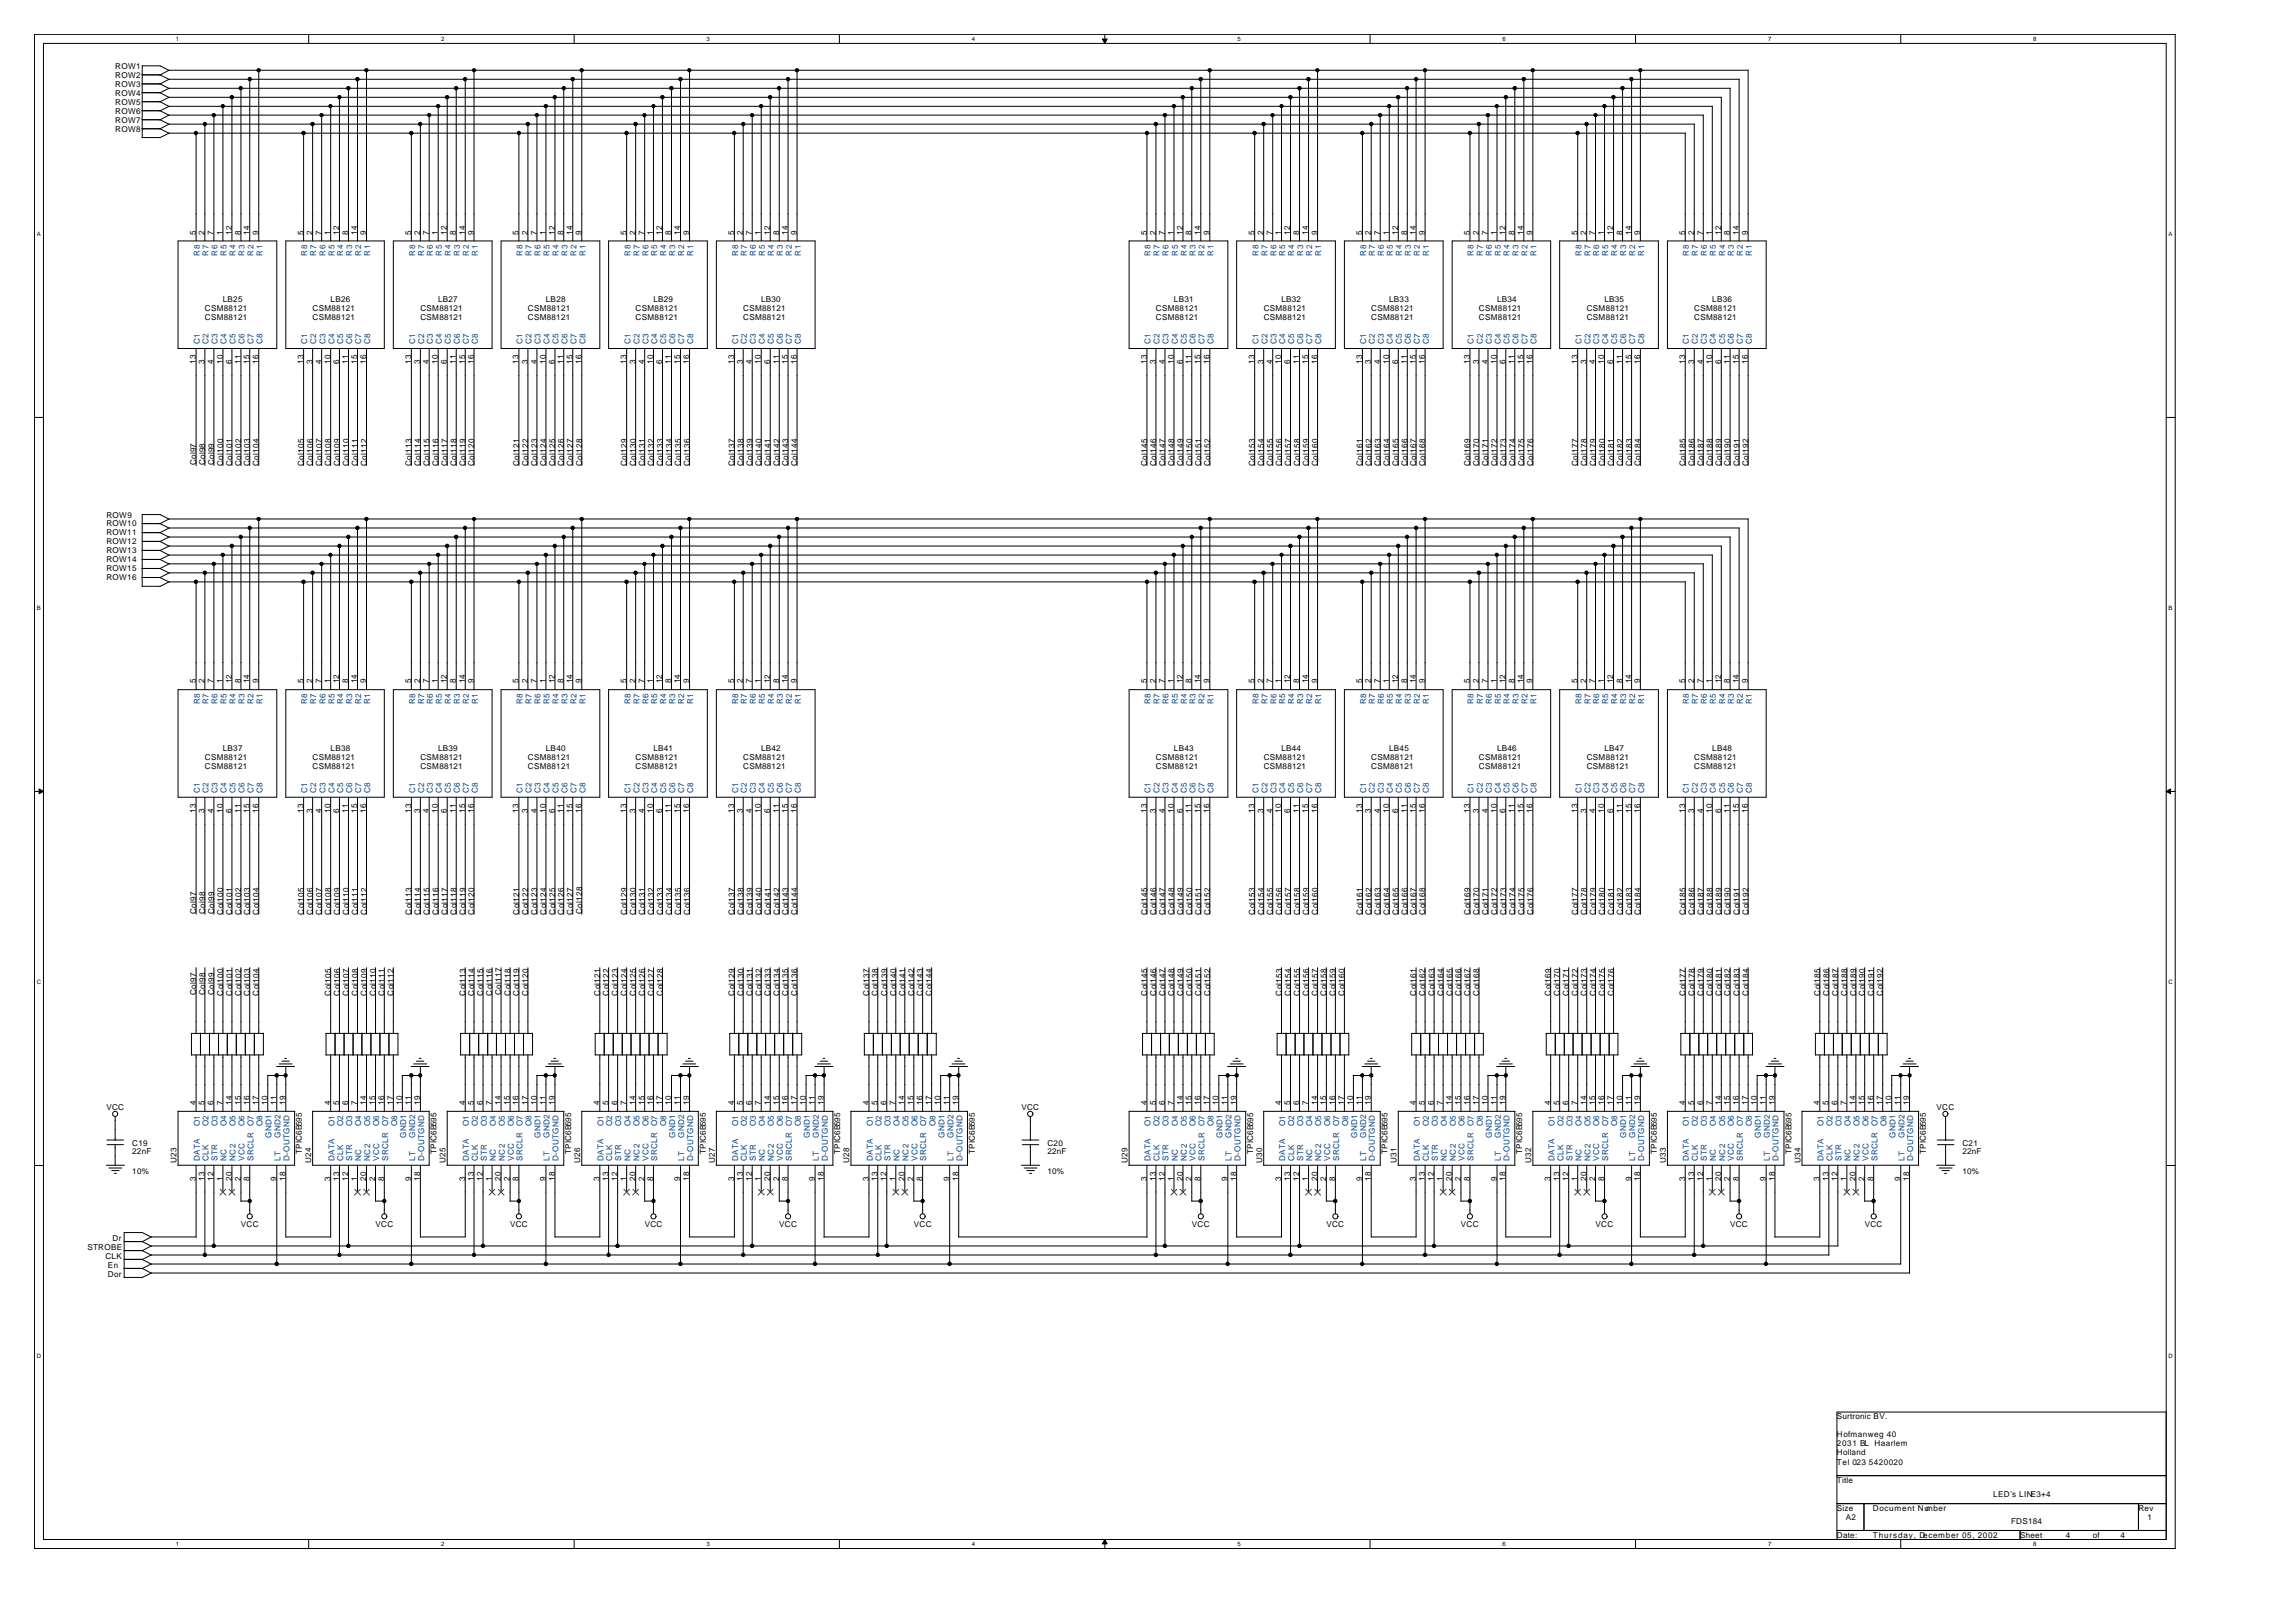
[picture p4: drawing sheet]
<svg xmlns="http://www.w3.org/2000/svg" width="420mm" height="297mm" viewBox="0 0 420 297" stroke-linecap="round" stroke-linejoin="round" font-family="sans-serif">
<defs><g id="words">
<g font-size="1.5">
<text x="21.1" y="12.6">ROW1</text>
<text x="21.1" y="14.2">ROW2</text>
<text x="21.1" y="15.9">ROW3</text>
<text x="21.1" y="17.5">ROW4</text>
<text x="21.1" y="19.2">ROW5</text>
<text x="21.1" y="20.8">ROW6</text>
<text x="21.1" y="22.4">ROW7</text>
<text x="21.1" y="24.1">ROW8</text>
<text x="35.9" y="43" transform="rotate(-90 35.9 43)">5</text>
<text x="37.5" y="43" transform="rotate(-90 37.5 43)">2</text>
<text x="39.1" y="43" transform="rotate(-90 39.1 43)">7</text>
<text x="40.8" y="43" transform="rotate(-90 40.8 43)">1</text>
<text x="42.4" y="43" transform="rotate(-90 42.4 43)">12</text>
<text x="44.1" y="43" transform="rotate(-90 44.1 43)">8</text>
<text x="45.7" y="43" transform="rotate(-90 45.7 43)">14</text>
<text x="47.3" y="43" transform="rotate(-90 47.3 43)">9</text>
<text x="55.5" y="43" transform="rotate(-90 55.5 43)">5</text>
<text x="57.2" y="43" transform="rotate(-90 57.2 43)">2</text>
<text x="58.8" y="43" transform="rotate(-90 58.8 43)">7</text>
<text x="60.5" y="43" transform="rotate(-90 60.5 43)">1</text>
<text x="62.1" y="43" transform="rotate(-90 62.1 43)">12</text>
<text x="63.8" y="43" transform="rotate(-90 63.8 43)">8</text>
<text x="65.4" y="43" transform="rotate(-90 65.4 43)">14</text>
<text x="67.1" y="43" transform="rotate(-90 67.1 43)">9</text>
<text x="75.3" y="43" transform="rotate(-90 75.3 43)">5</text>
<text x="76.9" y="43" transform="rotate(-90 76.9 43)">2</text>
<text x="78.5" y="43" transform="rotate(-90 78.5 43)">7</text>
<text x="80.2" y="43" transform="rotate(-90 80.2 43)">1</text>
<text x="81.8" y="43" transform="rotate(-90 81.8 43)">12</text>
<text x="83.5" y="43" transform="rotate(-90 83.5 43)">8</text>
<text x="85.1" y="43" transform="rotate(-90 85.1 43)">14</text>
<text x="86.7" y="43" transform="rotate(-90 86.7 43)">9</text>
<text x="95" y="43" transform="rotate(-90 95 43)">5</text>
<text x="96.6" y="43" transform="rotate(-90 96.6 43)">2</text>
<text x="98.3" y="43" transform="rotate(-90 98.3 43)">7</text>
<text x="99.9" y="43" transform="rotate(-90 99.9 43)">1</text>
<text x="101.6" y="43" transform="rotate(-90 101.6 43)">12</text>
<text x="103.2" y="43" transform="rotate(-90 103.2 43)">8</text>
<text x="104.8" y="43" transform="rotate(-90 104.8 43)">14</text>
<text x="106.5" y="43" transform="rotate(-90 106.5 43)">9</text>
<text x="114.7" y="43" transform="rotate(-90 114.7 43)">5</text>
<text x="116.3" y="43" transform="rotate(-90 116.3 43)">2</text>
<text x="118" y="43" transform="rotate(-90 118 43)">7</text>
<text x="119.6" y="43" transform="rotate(-90 119.6 43)">1</text>
<text x="121.2" y="43" transform="rotate(-90 121.2 43)">12</text>
<text x="122.9" y="43" transform="rotate(-90 122.9 43)">8</text>
<text x="124.5" y="43" transform="rotate(-90 124.5 43)">14</text>
<text x="126.2" y="43" transform="rotate(-90 126.2 43)">9</text>
<text x="134.4" y="43" transform="rotate(-90 134.4 43)">5</text>
<text x="136" y="43" transform="rotate(-90 136 43)">2</text>
<text x="137.7" y="43" transform="rotate(-90 137.7 43)">7</text>
<text x="139.3" y="43" transform="rotate(-90 139.3 43)">1</text>
<text x="141" y="43" transform="rotate(-90 141 43)">12</text>
<text x="142.6" y="43" transform="rotate(-90 142.6 43)">8</text>
<text x="144.2" y="43" transform="rotate(-90 144.2 43)">14</text>
<text x="145.9" y="43" transform="rotate(-90 145.9 43)">9</text>
<text x="209.9" y="43" transform="rotate(-90 209.9 43)">5</text>
<text x="211.6" y="43" transform="rotate(-90 211.6 43)">2</text>
<text x="213.2" y="43" transform="rotate(-90 213.2 43)">7</text>
<text x="214.9" y="43" transform="rotate(-90 214.9 43)">1</text>
<text x="216.5" y="43" transform="rotate(-90 216.5 43)">12</text>
<text x="218.1" y="43" transform="rotate(-90 218.1 43)">8</text>
<text x="219.8" y="43" transform="rotate(-90 219.8 43)">14</text>
<text x="221.4" y="43" transform="rotate(-90 221.4 43)">9</text>
<text x="229.7" y="43" transform="rotate(-90 229.7 43)">5</text>
<text x="231.3" y="43" transform="rotate(-90 231.3 43)">2</text>
<text x="233" y="43" transform="rotate(-90 233 43)">7</text>
<text x="234.6" y="43" transform="rotate(-90 234.6 43)">1</text>
<text x="236.2" y="43" transform="rotate(-90 236.2 43)">12</text>
<text x="237.9" y="43" transform="rotate(-90 237.9 43)">8</text>
<text x="239.5" y="43" transform="rotate(-90 239.5 43)">14</text>
<text x="241.2" y="43" transform="rotate(-90 241.2 43)">9</text>
<text x="249.4" y="43" transform="rotate(-90 249.4 43)">5</text>
<text x="251" y="43" transform="rotate(-90 251 43)">2</text>
<text x="252.6" y="43" transform="rotate(-90 252.6 43)">7</text>
<text x="254.3" y="43" transform="rotate(-90 254.3 43)">1</text>
<text x="255.9" y="43" transform="rotate(-90 255.9 43)">12</text>
<text x="257.6" y="43" transform="rotate(-90 257.6 43)">8</text>
<text x="259.2" y="43" transform="rotate(-90 259.2 43)">14</text>
<text x="260.9" y="43" transform="rotate(-90 260.9 43)">9</text>
<text x="269.1" y="43" transform="rotate(-90 269.1 43)">5</text>
<text x="270.7" y="43" transform="rotate(-90 270.7 43)">2</text>
<text x="272.4" y="43" transform="rotate(-90 272.4 43)">7</text>
<text x="274" y="43" transform="rotate(-90 274 43)">1</text>
<text x="275.6" y="43" transform="rotate(-90 275.6 43)">12</text>
<text x="277.3" y="43" transform="rotate(-90 277.3 43)">8</text>
<text x="278.9" y="43" transform="rotate(-90 278.9 43)">14</text>
<text x="280.6" y="43" transform="rotate(-90 280.6 43)">9</text>
<text x="288.8" y="43" transform="rotate(-90 288.8 43)">5</text>
<text x="290.4" y="43" transform="rotate(-90 290.4 43)">2</text>
<text x="292.1" y="43" transform="rotate(-90 292.1 43)">7</text>
<text x="293.7" y="43" transform="rotate(-90 293.7 43)">1</text>
<text x="295.4" y="43" transform="rotate(-90 295.4 43)">12</text>
<text x="297" y="43" transform="rotate(-90 297 43)">8</text>
<text x="298.7" y="43" transform="rotate(-90 298.7 43)">14</text>
<text x="300.3" y="43" transform="rotate(-90 300.3 43)">9</text>
<text x="308.5" y="43" transform="rotate(-90 308.5 43)">5</text>
<text x="310.1" y="43" transform="rotate(-90 310.1 43)">2</text>
<text x="311.8" y="43" transform="rotate(-90 311.8 43)">7</text>
<text x="313.4" y="43" transform="rotate(-90 313.4 43)">1</text>
<text x="315.1" y="43" transform="rotate(-90 315.1 43)">12</text>
<text x="316.7" y="43" transform="rotate(-90 316.7 43)">8</text>
<text x="318.3" y="43" transform="rotate(-90 318.3 43)">14</text>
<text x="320" y="43" transform="rotate(-90 320 43)">9</text>
<text x="37.5" y="56.9">CSM88121</text>
<text x="37.5" y="58.6">CSM88121</text>
<text x="40.8" y="55.3">LB25</text>
<text x="57.2" y="56.9">CSM88121</text>
<text x="57.2" y="58.6">CSM88121</text>
<text x="60.5" y="55.3">LB26</text>
<text x="77" y="56.9">CSM88121</text>
<text x="77" y="58.6">CSM88121</text>
<text x="80.2" y="55.3">LB27</text>
<text x="96.6" y="56.9">CSM88121</text>
<text x="96.6" y="58.6">CSM88121</text>
<text x="99.9" y="55.3">LB28</text>
<text x="116.4" y="56.9">CSM88121</text>
<text x="116.4" y="58.6">CSM88121</text>
<text x="119.6" y="55.3">LB29</text>
<text x="136.1" y="56.9">CSM88121</text>
<text x="136.1" y="58.6">CSM88121</text>
<text x="139.4" y="55.3">LB30</text>
<text x="211.6" y="56.9">CSM88121</text>
<text x="211.6" y="58.6">CSM88121</text>
<text x="214.9" y="55.3">LB31</text>
<text x="231.4" y="56.9">CSM88121</text>
<text x="231.4" y="58.6">CSM88121</text>
<text x="234.6" y="55.3">LB32</text>
<text x="251" y="56.9">CSM88121</text>
<text x="251" y="58.6">CSM88121</text>
<text x="254.3" y="55.3">LB33</text>
<text x="270.8" y="56.9">CSM88121</text>
<text x="270.8" y="58.6">CSM88121</text>
<text x="274.1" y="55.3">LB34</text>
<text x="290.5" y="56.9">CSM88121</text>
<text x="290.5" y="58.6">CSM88121</text>
<text x="293.8" y="55.3">LB35</text>
<text x="310.2" y="56.9">CSM88121</text>
<text x="310.2" y="58.6">CSM88121</text>
<text x="313.5" y="55.3">LB36</text>
<text x="35.9" y="66.6" transform="rotate(-90 35.9 66.6)">13</text>
<text x="37.5" y="66.6" transform="rotate(-90 37.5 66.6)">3</text>
<text x="39.1" y="66.6" transform="rotate(-90 39.1 66.6)">4</text>
<text x="40.8" y="66.6" transform="rotate(-90 40.8 66.6)">10</text>
<text x="42.4" y="66.6" transform="rotate(-90 42.4 66.6)">6</text>
<text x="44.1" y="66.6" transform="rotate(-90 44.1 66.6)">11</text>
<text x="45.7" y="66.6" transform="rotate(-90 45.7 66.6)">15</text>
<text x="47.3" y="66.6" transform="rotate(-90 47.3 66.6)">16</text>
<text x="55.5" y="66.6" transform="rotate(-90 55.5 66.6)">13</text>
<text x="57.2" y="66.6" transform="rotate(-90 57.2 66.6)">3</text>
<text x="58.8" y="66.6" transform="rotate(-90 58.8 66.6)">4</text>
<text x="60.5" y="66.6" transform="rotate(-90 60.5 66.6)">10</text>
<text x="62.1" y="66.6" transform="rotate(-90 62.1 66.6)">6</text>
<text x="63.8" y="66.6" transform="rotate(-90 63.8 66.6)">11</text>
<text x="65.4" y="66.6" transform="rotate(-90 65.4 66.6)">15</text>
<text x="67.1" y="66.6" transform="rotate(-90 67.1 66.6)">16</text>
<text x="75.3" y="66.6" transform="rotate(-90 75.3 66.6)">13</text>
<text x="76.9" y="66.6" transform="rotate(-90 76.9 66.6)">3</text>
<text x="78.5" y="66.6" transform="rotate(-90 78.5 66.6)">4</text>
<text x="80.2" y="66.6" transform="rotate(-90 80.2 66.6)">10</text>
<text x="81.8" y="66.6" transform="rotate(-90 81.8 66.6)">6</text>
<text x="83.5" y="66.6" transform="rotate(-90 83.5 66.6)">11</text>
<text x="85.1" y="66.6" transform="rotate(-90 85.1 66.6)">15</text>
<text x="86.7" y="66.6" transform="rotate(-90 86.7 66.6)">16</text>
<text x="95" y="66.6" transform="rotate(-90 95 66.6)">13</text>
<text x="96.6" y="66.6" transform="rotate(-90 96.6 66.6)">3</text>
<text x="98.3" y="66.6" transform="rotate(-90 98.3 66.6)">4</text>
<text x="99.9" y="66.6" transform="rotate(-90 99.9 66.6)">10</text>
<text x="101.6" y="66.6" transform="rotate(-90 101.6 66.6)">6</text>
<text x="103.2" y="66.6" transform="rotate(-90 103.2 66.6)">11</text>
<text x="104.8" y="66.6" transform="rotate(-90 104.8 66.6)">15</text>
<text x="106.5" y="66.6" transform="rotate(-90 106.5 66.6)">16</text>
<text x="114.7" y="66.6" transform="rotate(-90 114.7 66.6)">13</text>
<text x="116.3" y="66.6" transform="rotate(-90 116.3 66.6)">3</text>
<text x="118" y="66.6" transform="rotate(-90 118 66.6)">4</text>
<text x="119.6" y="66.6" transform="rotate(-90 119.6 66.6)">10</text>
<text x="121.2" y="66.6" transform="rotate(-90 121.2 66.6)">6</text>
<text x="122.9" y="66.6" transform="rotate(-90 122.9 66.6)">11</text>
<text x="124.5" y="66.6" transform="rotate(-90 124.5 66.6)">15</text>
<text x="126.2" y="66.6" transform="rotate(-90 126.2 66.6)">16</text>
<text x="134.4" y="66.6" transform="rotate(-90 134.4 66.6)">13</text>
<text x="136" y="66.6" transform="rotate(-90 136 66.6)">3</text>
<text x="137.7" y="66.6" transform="rotate(-90 137.7 66.6)">4</text>
<text x="139.3" y="66.6" transform="rotate(-90 139.3 66.6)">10</text>
<text x="141" y="66.6" transform="rotate(-90 141 66.6)">6</text>
<text x="142.6" y="66.6" transform="rotate(-90 142.6 66.6)">11</text>
<text x="144.2" y="66.6" transform="rotate(-90 144.2 66.6)">15</text>
<text x="145.9" y="66.6" transform="rotate(-90 145.9 66.6)">16</text>
<text x="209.9" y="66.6" transform="rotate(-90 209.9 66.6)">13</text>
<text x="211.6" y="66.6" transform="rotate(-90 211.6 66.6)">3</text>
<text x="213.2" y="66.6" transform="rotate(-90 213.2 66.6)">4</text>
<text x="214.9" y="66.6" transform="rotate(-90 214.9 66.6)">10</text>
<text x="216.5" y="66.6" transform="rotate(-90 216.5 66.6)">6</text>
<text x="218.1" y="66.6" transform="rotate(-90 218.1 66.6)">11</text>
<text x="219.8" y="66.6" transform="rotate(-90 219.8 66.6)">15</text>
<text x="221.4" y="66.6" transform="rotate(-90 221.4 66.6)">16</text>
<text x="229.7" y="66.6" transform="rotate(-90 229.7 66.6)">13</text>
<text x="231.3" y="66.6" transform="rotate(-90 231.3 66.6)">3</text>
<text x="233" y="66.6" transform="rotate(-90 233 66.6)">4</text>
<text x="234.6" y="66.6" transform="rotate(-90 234.6 66.6)">10</text>
<text x="236.2" y="66.6" transform="rotate(-90 236.2 66.6)">6</text>
<text x="237.9" y="66.6" transform="rotate(-90 237.9 66.6)">11</text>
<text x="239.5" y="66.6" transform="rotate(-90 239.5 66.6)">15</text>
<text x="241.2" y="66.6" transform="rotate(-90 241.2 66.6)">16</text>
<text x="249.4" y="66.6" transform="rotate(-90 249.4 66.6)">13</text>
<text x="251" y="66.6" transform="rotate(-90 251 66.6)">3</text>
<text x="252.6" y="66.6" transform="rotate(-90 252.6 66.6)">4</text>
<text x="254.3" y="66.6" transform="rotate(-90 254.3 66.6)">10</text>
<text x="255.9" y="66.6" transform="rotate(-90 255.9 66.6)">6</text>
<text x="257.6" y="66.6" transform="rotate(-90 257.6 66.6)">11</text>
<text x="259.2" y="66.6" transform="rotate(-90 259.2 66.6)">15</text>
<text x="260.9" y="66.6" transform="rotate(-90 260.9 66.6)">16</text>
<text x="269.1" y="66.6" transform="rotate(-90 269.1 66.6)">13</text>
<text x="270.7" y="66.6" transform="rotate(-90 270.7 66.6)">3</text>
<text x="272.4" y="66.6" transform="rotate(-90 272.4 66.6)">4</text>
<text x="274" y="66.6" transform="rotate(-90 274 66.6)">10</text>
<text x="275.6" y="66.6" transform="rotate(-90 275.6 66.6)">6</text>
<text x="277.3" y="66.6" transform="rotate(-90 277.3 66.6)">11</text>
<text x="278.9" y="66.6" transform="rotate(-90 278.9 66.6)">15</text>
<text x="280.6" y="66.6" transform="rotate(-90 280.6 66.6)">16</text>
<text x="288.8" y="66.6" transform="rotate(-90 288.8 66.6)">13</text>
<text x="290.4" y="66.6" transform="rotate(-90 290.4 66.6)">3</text>
<text x="292.1" y="66.6" transform="rotate(-90 292.1 66.6)">4</text>
<text x="293.7" y="66.6" transform="rotate(-90 293.7 66.6)">10</text>
<text x="295.4" y="66.6" transform="rotate(-90 295.4 66.6)">6</text>
<text x="297" y="66.6" transform="rotate(-90 297 66.6)">11</text>
<text x="298.7" y="66.6" transform="rotate(-90 298.7 66.6)">15</text>
<text x="300.3" y="66.6" transform="rotate(-90 300.3 66.6)">16</text>
<text x="308.5" y="66.6" transform="rotate(-90 308.5 66.6)">13</text>
<text x="310.1" y="66.6" transform="rotate(-90 310.1 66.6)">3</text>
<text x="311.8" y="66.6" transform="rotate(-90 311.8 66.6)">4</text>
<text x="313.4" y="66.6" transform="rotate(-90 313.4 66.6)">10</text>
<text x="315.1" y="66.6" transform="rotate(-90 315.1 66.6)">6</text>
<text x="316.7" y="66.6" transform="rotate(-90 316.7 66.6)">11</text>
<text x="318.3" y="66.6" transform="rotate(-90 318.3 66.6)">15</text>
<text x="320" y="66.6" transform="rotate(-90 320 66.6)">16</text>
<text x="35.9" y="85.2" transform="rotate(-90 35.9 85.2)">Col97</text>
<text x="37.5" y="85.2" transform="rotate(-90 37.5 85.2)">Col98</text>
<text x="39.2" y="85.2" transform="rotate(-90 39.2 85.2)">Col99</text>
<text x="40.9" y="85.3" transform="rotate(-90 40.9 85.3)">Col100</text>
<text x="42.5" y="85.3" transform="rotate(-90 42.5 85.3)">Col101</text>
<text x="44.2" y="85.3" transform="rotate(-90 44.2 85.3)">Col102</text>
<text x="45.8" y="85.3" transform="rotate(-90 45.8 85.3)">Col103</text>
<text x="47.4" y="85.3" transform="rotate(-90 47.4 85.3)">Col104</text>
<text x="55.6" y="85.3" transform="rotate(-90 55.6 85.3)">Col105</text>
<text x="57.3" y="85.3" transform="rotate(-90 57.3 85.3)">Col106</text>
<text x="58.9" y="85.3" transform="rotate(-90 58.9 85.3)">Col107</text>
<text x="60.6" y="85.3" transform="rotate(-90 60.6 85.3)">Col108</text>
<text x="62.2" y="85.3" transform="rotate(-90 62.2 85.3)">Col109</text>
<text x="63.8" y="85.3" transform="rotate(-90 63.8 85.3)">Col110</text>
<text x="65.5" y="85.3" transform="rotate(-90 65.5 85.3)">Col111</text>
<text x="67.1" y="85.3" transform="rotate(-90 67.1 85.3)">Col112</text>
<text x="75.4" y="85.3" transform="rotate(-90 75.4 85.3)">Col113</text>
<text x="77" y="85.3" transform="rotate(-90 77 85.3)">Col114</text>
<text x="78.6" y="85.3" transform="rotate(-90 78.6 85.3)">Col115</text>
<text x="80.3" y="85.3" transform="rotate(-90 80.3 85.3)">Col116</text>
<text x="81.9" y="85.3" transform="rotate(-90 81.9 85.3)">Col117</text>
<text x="83.6" y="85.3" transform="rotate(-90 83.6 85.3)">Col118</text>
<text x="85.2" y="85.3" transform="rotate(-90 85.2 85.3)">Col119</text>
<text x="86.8" y="85.3" transform="rotate(-90 86.8 85.3)">Col120</text>
<text x="95" y="85.3" transform="rotate(-90 95 85.3)">Col121</text>
<text x="96.7" y="85.3" transform="rotate(-90 96.7 85.3)">Col122</text>
<text x="98.3" y="85.3" transform="rotate(-90 98.3 85.3)">Col123</text>
<text x="100" y="85.3" transform="rotate(-90 100 85.3)">Col124</text>
<text x="101.6" y="85.3" transform="rotate(-90 101.6 85.3)">Col125</text>
<text x="103.3" y="85.3" transform="rotate(-90 103.3 85.3)">Col126</text>
<text x="104.9" y="85.3" transform="rotate(-90 104.9 85.3)">Col127</text>
<text x="106.6" y="85.3" transform="rotate(-90 106.6 85.3)">Col128</text>
<text x="114.8" y="85.3" transform="rotate(-90 114.8 85.3)">Col129</text>
<text x="116.4" y="85.3" transform="rotate(-90 116.4 85.3)">Col130</text>
<text x="118.1" y="85.3" transform="rotate(-90 118.1 85.3)">Col131</text>
<text x="119.7" y="85.3" transform="rotate(-90 119.7 85.3)">Col132</text>
<text x="121.3" y="85.3" transform="rotate(-90 121.3 85.3)">Col133</text>
<text x="123" y="85.3" transform="rotate(-90 123 85.3)">Col134</text>
<text x="124.6" y="85.3" transform="rotate(-90 124.6 85.3)">Col135</text>
<text x="126.3" y="85.3" transform="rotate(-90 126.3 85.3)">Col136</text>
<text x="134.5" y="85.3" transform="rotate(-90 134.5 85.3)">Col137</text>
<text x="136.1" y="85.3" transform="rotate(-90 136.1 85.3)">Col138</text>
<text x="137.8" y="85.3" transform="rotate(-90 137.8 85.3)">Col139</text>
<text x="139.4" y="85.3" transform="rotate(-90 139.4 85.3)">Col140</text>
<text x="141.1" y="85.3" transform="rotate(-90 141.1 85.3)">Col141</text>
<text x="142.7" y="85.3" transform="rotate(-90 142.7 85.3)">Col142</text>
<text x="144.3" y="85.3" transform="rotate(-90 144.3 85.3)">Col143</text>
<text x="146" y="85.3" transform="rotate(-90 146 85.3)">Col144</text>
<text x="210" y="85.3" transform="rotate(-90 210 85.3)">Col145</text>
<text x="211.7" y="85.3" transform="rotate(-90 211.7 85.3)">Col146</text>
<text x="213.3" y="85.3" transform="rotate(-90 213.3 85.3)">Col147</text>
<text x="215" y="85.3" transform="rotate(-90 215 85.3)">Col148</text>
<text x="216.6" y="85.3" transform="rotate(-90 216.6 85.3)">Col149</text>
<text x="218.2" y="85.3" transform="rotate(-90 218.2 85.3)">Col150</text>
<text x="219.9" y="85.3" transform="rotate(-90 219.9 85.3)">Col151</text>
<text x="221.5" y="85.3" transform="rotate(-90 221.5 85.3)">Col152</text>
<text x="229.7" y="85.3" transform="rotate(-90 229.7 85.3)">Col153</text>
<text x="231.4" y="85.3" transform="rotate(-90 231.4 85.3)">Col154</text>
<text x="233" y="85.3" transform="rotate(-90 233 85.3)">Col155</text>
<text x="234.7" y="85.3" transform="rotate(-90 234.7 85.3)">Col156</text>
<text x="236.3" y="85.3" transform="rotate(-90 236.3 85.3)">Col157</text>
<text x="238" y="85.3" transform="rotate(-90 238 85.3)">Col158</text>
<text x="239.6" y="85.3" transform="rotate(-90 239.6 85.3)">Col159</text>
<text x="241.3" y="85.3" transform="rotate(-90 241.3 85.3)">Col160</text>
<text x="249.5" y="85.3" transform="rotate(-90 249.5 85.3)">Col161</text>
<text x="251.1" y="85.3" transform="rotate(-90 251.1 85.3)">Col162</text>
<text x="252.7" y="85.3" transform="rotate(-90 252.7 85.3)">Col163</text>
<text x="254.4" y="85.3" transform="rotate(-90 254.4 85.3)">Col164</text>
<text x="256" y="85.3" transform="rotate(-90 256 85.3)">Col165</text>
<text x="257.7" y="85.3" transform="rotate(-90 257.7 85.3)">Col166</text>
<text x="259.3" y="85.3" transform="rotate(-90 259.3 85.3)">Col167</text>
<text x="260.9" y="85.3" transform="rotate(-90 260.9 85.3)">Col168</text>
<text x="269.2" y="85.3" transform="rotate(-90 269.2 85.3)">Col169</text>
<text x="270.8" y="85.3" transform="rotate(-90 270.8 85.3)">Col170</text>
<text x="272.5" y="85.3" transform="rotate(-90 272.5 85.3)">Col171</text>
<text x="274.1" y="85.3" transform="rotate(-90 274.1 85.3)">Col172</text>
<text x="275.7" y="85.3" transform="rotate(-90 275.7 85.3)">Col173</text>
<text x="277.4" y="85.3" transform="rotate(-90 277.4 85.3)">Col174</text>
<text x="279" y="85.3" transform="rotate(-90 279 85.3)">Col175</text>
<text x="280.7" y="85.3" transform="rotate(-90 280.7 85.3)">Col176</text>
<text x="288.9" y="85.3" transform="rotate(-90 288.9 85.3)">Col177</text>
<text x="290.5" y="85.3" transform="rotate(-90 290.5 85.3)">Col178</text>
<text x="292.1" y="85.3" transform="rotate(-90 292.1 85.3)">Col179</text>
<text x="293.8" y="85.3" transform="rotate(-90 293.8 85.3)">Col180</text>
<text x="295.4" y="85.3" transform="rotate(-90 295.4 85.3)">Col181</text>
<text x="297.1" y="85.3" transform="rotate(-90 297.1 85.3)">Col182</text>
<text x="298.7" y="85.3" transform="rotate(-90 298.7 85.3)">Col183</text>
<text x="300.4" y="85.3" transform="rotate(-90 300.4 85.3)">Col184</text>
<text x="308.6" y="85.3" transform="rotate(-90 308.6 85.3)">Col185</text>
<text x="310.2" y="85.3" transform="rotate(-90 310.2 85.3)">Col186</text>
<text x="311.9" y="85.3" transform="rotate(-90 311.9 85.3)">Col187</text>
<text x="313.5" y="85.3" transform="rotate(-90 313.5 85.3)">Col188</text>
<text x="315.2" y="85.3" transform="rotate(-90 315.2 85.3)">Col189</text>
<text x="316.8" y="85.3" transform="rotate(-90 316.8 85.3)">Col190</text>
<text x="318.4" y="85.3" transform="rotate(-90 318.4 85.3)">Col191</text>
<text x="320.1" y="85.3" transform="rotate(-90 320.1 85.3)">Col192</text>
<text x="19.5" y="94.7">ROW9</text>
<text x="19.5" y="96.3">ROW10</text>
<text x="19.5" y="98">ROW11</text>
<text x="19.5" y="99.6">ROW12</text>
<text x="19.5" y="101.3">ROW13</text>
<text x="19.5" y="102.9">ROW14</text>
<text x="19.5" y="104.5">ROW15</text>
<text x="19.5" y="106.2">ROW16</text>
<text x="35.9" y="125.1" transform="rotate(-90 35.9 125.1)">5</text>
<text x="37.5" y="125.1" transform="rotate(-90 37.5 125.1)">2</text>
<text x="39.1" y="125.1" transform="rotate(-90 39.1 125.1)">7</text>
<text x="40.8" y="125.1" transform="rotate(-90 40.8 125.1)">1</text>
<text x="42.4" y="125.1" transform="rotate(-90 42.4 125.1)">12</text>
<text x="44.1" y="125.1" transform="rotate(-90 44.1 125.1)">8</text>
<text x="45.7" y="125.1" transform="rotate(-90 45.7 125.1)">14</text>
<text x="47.3" y="125.1" transform="rotate(-90 47.3 125.1)">9</text>
<text x="55.5" y="125.1" transform="rotate(-90 55.5 125.1)">5</text>
<text x="57.2" y="125.1" transform="rotate(-90 57.2 125.1)">2</text>
<text x="58.8" y="125.1" transform="rotate(-90 58.8 125.1)">7</text>
<text x="60.5" y="125.1" transform="rotate(-90 60.5 125.1)">1</text>
<text x="62.1" y="125.1" transform="rotate(-90 62.1 125.1)">12</text>
<text x="63.8" y="125.1" transform="rotate(-90 63.8 125.1)">8</text>
<text x="65.4" y="125.1" transform="rotate(-90 65.4 125.1)">14</text>
<text x="67.1" y="125.1" transform="rotate(-90 67.1 125.1)">9</text>
<text x="75.3" y="125.1" transform="rotate(-90 75.3 125.1)">5</text>
<text x="76.9" y="125.1" transform="rotate(-90 76.9 125.1)">2</text>
<text x="78.5" y="125.1" transform="rotate(-90 78.5 125.1)">7</text>
<text x="80.2" y="125.1" transform="rotate(-90 80.2 125.1)">1</text>
<text x="81.8" y="125.1" transform="rotate(-90 81.8 125.1)">12</text>
<text x="83.5" y="125.1" transform="rotate(-90 83.5 125.1)">8</text>
<text x="85.1" y="125.1" transform="rotate(-90 85.1 125.1)">14</text>
<text x="86.7" y="125.1" transform="rotate(-90 86.7 125.1)">9</text>
<text x="95" y="125.1" transform="rotate(-90 95 125.1)">5</text>
<text x="96.6" y="125.1" transform="rotate(-90 96.6 125.1)">2</text>
<text x="98.3" y="125.1" transform="rotate(-90 98.3 125.1)">7</text>
<text x="99.9" y="125.1" transform="rotate(-90 99.9 125.1)">1</text>
<text x="101.6" y="125.1" transform="rotate(-90 101.6 125.1)">12</text>
<text x="103.2" y="125.1" transform="rotate(-90 103.2 125.1)">8</text>
<text x="104.8" y="125.1" transform="rotate(-90 104.8 125.1)">14</text>
<text x="106.5" y="125.1" transform="rotate(-90 106.5 125.1)">9</text>
<text x="114.7" y="125.1" transform="rotate(-90 114.7 125.1)">5</text>
<text x="116.3" y="125.1" transform="rotate(-90 116.3 125.1)">2</text>
<text x="118" y="125.1" transform="rotate(-90 118 125.1)">7</text>
<text x="119.6" y="125.1" transform="rotate(-90 119.6 125.1)">1</text>
<text x="121.2" y="125.1" transform="rotate(-90 121.2 125.1)">12</text>
<text x="122.9" y="125.1" transform="rotate(-90 122.9 125.1)">8</text>
<text x="124.5" y="125.1" transform="rotate(-90 124.5 125.1)">14</text>
<text x="126.2" y="125.1" transform="rotate(-90 126.2 125.1)">9</text>
<text x="134.4" y="125.1" transform="rotate(-90 134.4 125.1)">5</text>
<text x="136" y="125.1" transform="rotate(-90 136 125.1)">2</text>
<text x="137.7" y="125.1" transform="rotate(-90 137.7 125.1)">7</text>
<text x="139.3" y="125.1" transform="rotate(-90 139.3 125.1)">1</text>
<text x="141" y="125.1" transform="rotate(-90 141 125.1)">12</text>
<text x="142.6" y="125.1" transform="rotate(-90 142.6 125.1)">8</text>
<text x="144.2" y="125.1" transform="rotate(-90 144.2 125.1)">14</text>
<text x="145.9" y="125.1" transform="rotate(-90 145.9 125.1)">9</text>
<text x="209.9" y="125.1" transform="rotate(-90 209.9 125.1)">5</text>
<text x="211.6" y="125.1" transform="rotate(-90 211.6 125.1)">2</text>
<text x="213.2" y="125.1" transform="rotate(-90 213.2 125.1)">7</text>
<text x="214.9" y="125.1" transform="rotate(-90 214.9 125.1)">1</text>
<text x="216.5" y="125.1" transform="rotate(-90 216.5 125.1)">12</text>
<text x="218.1" y="125.1" transform="rotate(-90 218.1 125.1)">8</text>
<text x="219.8" y="125.1" transform="rotate(-90 219.8 125.1)">14</text>
<text x="221.4" y="125.1" transform="rotate(-90 221.4 125.1)">9</text>
<text x="229.7" y="125.1" transform="rotate(-90 229.7 125.1)">5</text>
<text x="231.3" y="125.1" transform="rotate(-90 231.3 125.1)">2</text>
<text x="233" y="125.1" transform="rotate(-90 233 125.1)">7</text>
<text x="234.6" y="125.1" transform="rotate(-90 234.6 125.1)">1</text>
<text x="236.2" y="125.1" transform="rotate(-90 236.2 125.1)">12</text>
<text x="237.9" y="125.1" transform="rotate(-90 237.9 125.1)">8</text>
<text x="239.5" y="125.1" transform="rotate(-90 239.5 125.1)">14</text>
<text x="241.2" y="125.1" transform="rotate(-90 241.2 125.1)">9</text>
<text x="249.4" y="125.1" transform="rotate(-90 249.4 125.1)">5</text>
<text x="251" y="125.1" transform="rotate(-90 251 125.1)">2</text>
<text x="252.6" y="125.1" transform="rotate(-90 252.6 125.1)">7</text>
<text x="254.3" y="125.1" transform="rotate(-90 254.3 125.1)">1</text>
<text x="255.9" y="125.1" transform="rotate(-90 255.9 125.1)">12</text>
<text x="257.6" y="125.1" transform="rotate(-90 257.6 125.1)">8</text>
<text x="259.2" y="125.1" transform="rotate(-90 259.2 125.1)">14</text>
<text x="260.9" y="125.1" transform="rotate(-90 260.9 125.1)">9</text>
<text x="269.1" y="125.1" transform="rotate(-90 269.1 125.1)">5</text>
<text x="270.7" y="125.1" transform="rotate(-90 270.7 125.1)">2</text>
<text x="272.4" y="125.1" transform="rotate(-90 272.4 125.1)">7</text>
<text x="274" y="125.1" transform="rotate(-90 274 125.1)">1</text>
<text x="275.6" y="125.1" transform="rotate(-90 275.6 125.1)">12</text>
<text x="277.3" y="125.1" transform="rotate(-90 277.3 125.1)">8</text>
<text x="278.9" y="125.1" transform="rotate(-90 278.9 125.1)">14</text>
<text x="280.6" y="125.1" transform="rotate(-90 280.6 125.1)">9</text>
<text x="288.8" y="125.1" transform="rotate(-90 288.8 125.1)">5</text>
<text x="290.4" y="125.1" transform="rotate(-90 290.4 125.1)">2</text>
<text x="292.1" y="125.1" transform="rotate(-90 292.1 125.1)">7</text>
<text x="293.7" y="125.1" transform="rotate(-90 293.7 125.1)">1</text>
<text x="295.4" y="125.1" transform="rotate(-90 295.4 125.1)">12</text>
<text x="297" y="125.1" transform="rotate(-90 297 125.1)">8</text>
<text x="298.7" y="125.1" transform="rotate(-90 298.7 125.1)">14</text>
<text x="300.3" y="125.1" transform="rotate(-90 300.3 125.1)">9</text>
<text x="308.5" y="125.1" transform="rotate(-90 308.5 125.1)">5</text>
<text x="310.1" y="125.1" transform="rotate(-90 310.1 125.1)">2</text>
<text x="311.8" y="125.1" transform="rotate(-90 311.8 125.1)">7</text>
<text x="313.4" y="125.1" transform="rotate(-90 313.4 125.1)">1</text>
<text x="315.1" y="125.1" transform="rotate(-90 315.1 125.1)">12</text>
<text x="316.7" y="125.1" transform="rotate(-90 316.7 125.1)">8</text>
<text x="318.3" y="125.1" transform="rotate(-90 318.3 125.1)">14</text>
<text x="320" y="125.1" transform="rotate(-90 320 125.1)">9</text>
<text x="40.8" y="137.4">LB37</text>
<text x="60.5" y="137.4">LB38</text>
<text x="80.2" y="137.4">LB39</text>
<text x="99.9" y="137.4">LB40</text>
<text x="119.6" y="137.4">LB41</text>
<text x="139.4" y="137.4">LB42</text>
<text x="214.9" y="137.4">LB43</text>
<text x="234.6" y="137.4">LB44</text>
<text x="254.3" y="137.4">LB45</text>
<text x="274.1" y="137.4">LB46</text>
<text x="293.8" y="137.4">LB47</text>
<text x="313.5" y="137.4">LB48</text>
<text x="37.5" y="139.1">CSM88121</text>
<text x="37.5" y="140.7">CSM88121</text>
<text x="57.2" y="139.1">CSM88121</text>
<text x="57.2" y="140.7">CSM88121</text>
<text x="77" y="139.1">CSM88121</text>
<text x="77" y="140.7">CSM88121</text>
<text x="96.6" y="139.1">CSM88121</text>
<text x="96.6" y="140.7">CSM88121</text>
<text x="116.4" y="139.1">CSM88121</text>
<text x="116.4" y="140.7">CSM88121</text>
<text x="136.1" y="139.1">CSM88121</text>
<text x="136.1" y="140.7">CSM88121</text>
<text x="211.6" y="139.1">CSM88121</text>
<text x="211.6" y="140.7">CSM88121</text>
<text x="231.4" y="139.1">CSM88121</text>
<text x="231.4" y="140.7">CSM88121</text>
<text x="251" y="139.1">CSM88121</text>
<text x="251" y="140.7">CSM88121</text>
<text x="270.8" y="139.1">CSM88121</text>
<text x="270.8" y="140.7">CSM88121</text>
<text x="290.5" y="139.1">CSM88121</text>
<text x="290.5" y="140.7">CSM88121</text>
<text x="310.2" y="139.1">CSM88121</text>
<text x="310.2" y="140.7">CSM88121</text>
<text x="35.9" y="148.7" transform="rotate(-90 35.9 148.7)">13</text>
<text x="37.5" y="148.7" transform="rotate(-90 37.5 148.7)">3</text>
<text x="39.1" y="148.7" transform="rotate(-90 39.1 148.7)">4</text>
<text x="40.8" y="148.7" transform="rotate(-90 40.8 148.7)">10</text>
<text x="42.4" y="148.7" transform="rotate(-90 42.4 148.7)">6</text>
<text x="44.1" y="148.7" transform="rotate(-90 44.1 148.7)">11</text>
<text x="45.7" y="148.7" transform="rotate(-90 45.7 148.7)">15</text>
<text x="47.3" y="148.7" transform="rotate(-90 47.3 148.7)">16</text>
<text x="55.5" y="148.7" transform="rotate(-90 55.5 148.7)">13</text>
<text x="57.2" y="148.7" transform="rotate(-90 57.2 148.7)">3</text>
<text x="58.8" y="148.7" transform="rotate(-90 58.8 148.7)">4</text>
<text x="60.5" y="148.7" transform="rotate(-90 60.5 148.7)">10</text>
<text x="62.1" y="148.7" transform="rotate(-90 62.1 148.7)">6</text>
<text x="63.8" y="148.7" transform="rotate(-90 63.8 148.7)">11</text>
<text x="65.4" y="148.7" transform="rotate(-90 65.4 148.7)">15</text>
<text x="67.1" y="148.7" transform="rotate(-90 67.1 148.7)">16</text>
<text x="75.3" y="148.7" transform="rotate(-90 75.3 148.7)">13</text>
<text x="76.9" y="148.7" transform="rotate(-90 76.9 148.7)">3</text>
<text x="78.5" y="148.7" transform="rotate(-90 78.5 148.7)">4</text>
<text x="80.2" y="148.7" transform="rotate(-90 80.2 148.7)">10</text>
<text x="81.8" y="148.7" transform="rotate(-90 81.8 148.7)">6</text>
<text x="83.5" y="148.7" transform="rotate(-90 83.5 148.7)">11</text>
<text x="85.1" y="148.7" transform="rotate(-90 85.1 148.7)">15</text>
<text x="86.7" y="148.7" transform="rotate(-90 86.7 148.7)">16</text>
<text x="95" y="148.7" transform="rotate(-90 95 148.7)">13</text>
<text x="96.6" y="148.7" transform="rotate(-90 96.6 148.7)">3</text>
<text x="98.3" y="148.7" transform="rotate(-90 98.3 148.7)">4</text>
<text x="99.9" y="148.7" transform="rotate(-90 99.9 148.7)">10</text>
<text x="101.6" y="148.7" transform="rotate(-90 101.6 148.7)">6</text>
<text x="103.2" y="148.7" transform="rotate(-90 103.2 148.7)">11</text>
<text x="104.8" y="148.7" transform="rotate(-90 104.8 148.7)">15</text>
<text x="106.5" y="148.7" transform="rotate(-90 106.5 148.7)">16</text>
<text x="114.7" y="148.7" transform="rotate(-90 114.7 148.7)">13</text>
<text x="116.3" y="148.7" transform="rotate(-90 116.3 148.7)">3</text>
<text x="118" y="148.7" transform="rotate(-90 118 148.7)">4</text>
<text x="119.6" y="148.7" transform="rotate(-90 119.6 148.7)">10</text>
<text x="121.2" y="148.7" transform="rotate(-90 121.2 148.7)">6</text>
<text x="122.9" y="148.7" transform="rotate(-90 122.9 148.7)">11</text>
<text x="124.5" y="148.7" transform="rotate(-90 124.5 148.7)">15</text>
<text x="126.2" y="148.7" transform="rotate(-90 126.2 148.7)">16</text>
<text x="134.4" y="148.7" transform="rotate(-90 134.4 148.7)">13</text>
<text x="136" y="148.7" transform="rotate(-90 136 148.7)">3</text>
<text x="137.7" y="148.7" transform="rotate(-90 137.7 148.7)">4</text>
<text x="139.3" y="148.7" transform="rotate(-90 139.3 148.7)">10</text>
<text x="141" y="148.7" transform="rotate(-90 141 148.7)">6</text>
<text x="142.6" y="148.7" transform="rotate(-90 142.6 148.7)">11</text>
<text x="144.2" y="148.7" transform="rotate(-90 144.2 148.7)">15</text>
<text x="145.9" y="148.7" transform="rotate(-90 145.9 148.7)">16</text>
<text x="209.9" y="148.7" transform="rotate(-90 209.9 148.7)">13</text>
<text x="211.6" y="148.7" transform="rotate(-90 211.6 148.7)">3</text>
<text x="213.2" y="148.7" transform="rotate(-90 213.2 148.7)">4</text>
<text x="214.9" y="148.7" transform="rotate(-90 214.9 148.7)">10</text>
<text x="216.5" y="148.7" transform="rotate(-90 216.5 148.7)">6</text>
<text x="218.1" y="148.7" transform="rotate(-90 218.1 148.7)">11</text>
<text x="219.8" y="148.7" transform="rotate(-90 219.8 148.7)">15</text>
<text x="221.4" y="148.7" transform="rotate(-90 221.4 148.7)">16</text>
<text x="229.7" y="148.7" transform="rotate(-90 229.7 148.7)">13</text>
<text x="231.3" y="148.7" transform="rotate(-90 231.3 148.7)">3</text>
<text x="233" y="148.7" transform="rotate(-90 233 148.7)">4</text>
<text x="234.6" y="148.7" transform="rotate(-90 234.6 148.7)">10</text>
<text x="236.2" y="148.7" transform="rotate(-90 236.2 148.7)">6</text>
<text x="237.9" y="148.7" transform="rotate(-90 237.9 148.7)">11</text>
<text x="239.5" y="148.7" transform="rotate(-90 239.5 148.7)">15</text>
<text x="241.2" y="148.7" transform="rotate(-90 241.2 148.7)">16</text>
<text x="249.4" y="148.7" transform="rotate(-90 249.4 148.7)">13</text>
<text x="251" y="148.7" transform="rotate(-90 251 148.7)">3</text>
<text x="252.6" y="148.7" transform="rotate(-90 252.6 148.7)">4</text>
<text x="254.3" y="148.7" transform="rotate(-90 254.3 148.7)">10</text>
<text x="255.9" y="148.7" transform="rotate(-90 255.9 148.7)">6</text>
<text x="257.6" y="148.7" transform="rotate(-90 257.6 148.7)">11</text>
<text x="259.2" y="148.7" transform="rotate(-90 259.2 148.7)">15</text>
<text x="260.9" y="148.7" transform="rotate(-90 260.9 148.7)">16</text>
<text x="269.1" y="148.7" transform="rotate(-90 269.1 148.7)">13</text>
<text x="270.7" y="148.7" transform="rotate(-90 270.7 148.7)">3</text>
<text x="272.4" y="148.7" transform="rotate(-90 272.4 148.7)">4</text>
<text x="274" y="148.7" transform="rotate(-90 274 148.7)">10</text>
<text x="275.6" y="148.7" transform="rotate(-90 275.6 148.7)">6</text>
<text x="277.3" y="148.7" transform="rotate(-90 277.3 148.7)">11</text>
<text x="278.9" y="148.7" transform="rotate(-90 278.9 148.7)">15</text>
<text x="280.6" y="148.7" transform="rotate(-90 280.6 148.7)">16</text>
<text x="288.8" y="148.7" transform="rotate(-90 288.8 148.7)">13</text>
<text x="290.4" y="148.7" transform="rotate(-90 290.4 148.7)">3</text>
<text x="292.1" y="148.7" transform="rotate(-90 292.1 148.7)">4</text>
<text x="293.7" y="148.7" transform="rotate(-90 293.7 148.7)">10</text>
<text x="295.4" y="148.7" transform="rotate(-90 295.4 148.7)">6</text>
<text x="297" y="148.7" transform="rotate(-90 297 148.7)">11</text>
<text x="298.7" y="148.7" transform="rotate(-90 298.7 148.7)">15</text>
<text x="300.3" y="148.7" transform="rotate(-90 300.3 148.7)">16</text>
<text x="308.5" y="148.7" transform="rotate(-90 308.5 148.7)">13</text>
<text x="310.1" y="148.7" transform="rotate(-90 310.1 148.7)">3</text>
<text x="311.8" y="148.7" transform="rotate(-90 311.8 148.7)">4</text>
<text x="313.4" y="148.7" transform="rotate(-90 313.4 148.7)">10</text>
<text x="315.1" y="148.7" transform="rotate(-90 315.1 148.7)">6</text>
<text x="316.7" y="148.7" transform="rotate(-90 316.7 148.7)">11</text>
<text x="318.3" y="148.7" transform="rotate(-90 318.3 148.7)">15</text>
<text x="320" y="148.7" transform="rotate(-90 320 148.7)">16</text>
<text x="35.9" y="167.3" transform="rotate(-90 35.9 167.3)">Col97</text>
<text x="37.5" y="167.3" transform="rotate(-90 37.5 167.3)">Col98</text>
<text x="39.2" y="167.3" transform="rotate(-90 39.2 167.3)">Col99</text>
<text x="40.9" y="167.4" transform="rotate(-90 40.9 167.4)">Col100</text>
<text x="42.5" y="167.4" transform="rotate(-90 42.5 167.4)">Col101</text>
<text x="44.2" y="167.4" transform="rotate(-90 44.2 167.4)">Col102</text>
<text x="45.8" y="167.4" transform="rotate(-90 45.8 167.4)">Col103</text>
<text x="47.4" y="167.4" transform="rotate(-90 47.4 167.4)">Col104</text>
<text x="55.6" y="167.4" transform="rotate(-90 55.6 167.4)">Col105</text>
<text x="57.3" y="167.4" transform="rotate(-90 57.3 167.4)">Col106</text>
<text x="58.9" y="167.4" transform="rotate(-90 58.9 167.4)">Col107</text>
<text x="60.6" y="167.4" transform="rotate(-90 60.6 167.4)">Col108</text>
<text x="62.2" y="167.4" transform="rotate(-90 62.2 167.4)">Col109</text>
<text x="63.8" y="167.4" transform="rotate(-90 63.8 167.4)">Col110</text>
<text x="65.5" y="167.4" transform="rotate(-90 65.5 167.4)">Col111</text>
<text x="67.1" y="167.4" transform="rotate(-90 67.1 167.4)">Col112</text>
<text x="75.4" y="167.4" transform="rotate(-90 75.4 167.4)">Col113</text>
<text x="77" y="167.4" transform="rotate(-90 77 167.4)">Col114</text>
<text x="78.6" y="167.4" transform="rotate(-90 78.6 167.4)">Col115</text>
<text x="80.3" y="167.4" transform="rotate(-90 80.3 167.4)">Col116</text>
<text x="81.9" y="167.4" transform="rotate(-90 81.9 167.4)">Col117</text>
<text x="83.6" y="167.4" transform="rotate(-90 83.6 167.4)">Col118</text>
<text x="85.2" y="167.4" transform="rotate(-90 85.2 167.4)">Col119</text>
<text x="86.8" y="167.4" transform="rotate(-90 86.8 167.4)">Col120</text>
<text x="95" y="167.4" transform="rotate(-90 95 167.4)">Col121</text>
<text x="96.7" y="167.4" transform="rotate(-90 96.7 167.4)">Col122</text>
<text x="98.3" y="167.4" transform="rotate(-90 98.3 167.4)">Col123</text>
<text x="100" y="167.4" transform="rotate(-90 100 167.4)">Col124</text>
<text x="101.6" y="167.4" transform="rotate(-90 101.6 167.4)">Col125</text>
<text x="103.3" y="167.4" transform="rotate(-90 103.3 167.4)">Col126</text>
<text x="104.9" y="167.4" transform="rotate(-90 104.9 167.4)">Col127</text>
<text x="106.6" y="167.3" transform="rotate(-90 106.6 167.3)">Col128</text>
<text x="114.8" y="167.4" transform="rotate(-90 114.8 167.4)">Col129</text>
<text x="116.4" y="167.4" transform="rotate(-90 116.4 167.4)">Col130</text>
<text x="118.1" y="167.4" transform="rotate(-90 118.1 167.4)">Col131</text>
<text x="119.7" y="167.4" transform="rotate(-90 119.7 167.4)">Col132</text>
<text x="121.3" y="167.4" transform="rotate(-90 121.3 167.4)">Col133</text>
<text x="123" y="167.4" transform="rotate(-90 123 167.4)">Col134</text>
<text x="124.6" y="167.4" transform="rotate(-90 124.6 167.4)">Col135</text>
<text x="126.3" y="167.4" transform="rotate(-90 126.3 167.4)">Col136</text>
<text x="134.5" y="167.4" transform="rotate(-90 134.5 167.4)">Col137</text>
<text x="136.1" y="167.4" transform="rotate(-90 136.1 167.4)">Col138</text>
<text x="137.8" y="167.4" transform="rotate(-90 137.8 167.4)">Col139</text>
<text x="139.4" y="167.4" transform="rotate(-90 139.4 167.4)">Col140</text>
<text x="141.1" y="167.4" transform="rotate(-90 141.1 167.4)">Col141</text>
<text x="142.7" y="167.4" transform="rotate(-90 142.7 167.4)">Col142</text>
<text x="144.3" y="167.4" transform="rotate(-90 144.3 167.4)">Col143</text>
<text x="146" y="167.4" transform="rotate(-90 146 167.4)">Col144</text>
<text x="210" y="167.4" transform="rotate(-90 210 167.4)">Col145</text>
<text x="211.7" y="167.4" transform="rotate(-90 211.7 167.4)">Col146</text>
<text x="213.3" y="167.4" transform="rotate(-90 213.3 167.4)">Col147</text>
<text x="215" y="167.4" transform="rotate(-90 215 167.4)">Col148</text>
<text x="216.6" y="167.4" transform="rotate(-90 216.6 167.4)">Col149</text>
<text x="218.2" y="167.4" transform="rotate(-90 218.2 167.4)">Col150</text>
<text x="219.9" y="167.4" transform="rotate(-90 219.9 167.4)">Col151</text>
<text x="221.5" y="167.4" transform="rotate(-90 221.5 167.4)">Col152</text>
<text x="229.7" y="167.4" transform="rotate(-90 229.7 167.4)">Col153</text>
<text x="231.4" y="167.4" transform="rotate(-90 231.4 167.4)">Col154</text>
<text x="233" y="167.4" transform="rotate(-90 233 167.4)">Col155</text>
<text x="234.7" y="167.4" transform="rotate(-90 234.7 167.4)">Col156</text>
<text x="236.3" y="167.4" transform="rotate(-90 236.3 167.4)">Col157</text>
<text x="238" y="167.4" transform="rotate(-90 238 167.4)">Col158</text>
<text x="239.6" y="167.4" transform="rotate(-90 239.6 167.4)">Col159</text>
<text x="241.3" y="167.4" transform="rotate(-90 241.3 167.4)">Col160</text>
<text x="249.5" y="167.4" transform="rotate(-90 249.5 167.4)">Col161</text>
<text x="251.1" y="167.4" transform="rotate(-90 251.1 167.4)">Col162</text>
<text x="252.7" y="167.4" transform="rotate(-90 252.7 167.4)">Col163</text>
<text x="254.4" y="167.4" transform="rotate(-90 254.4 167.4)">Col164</text>
<text x="256" y="167.4" transform="rotate(-90 256 167.4)">Col165</text>
<text x="257.7" y="167.4" transform="rotate(-90 257.7 167.4)">Col166</text>
<text x="259.3" y="167.4" transform="rotate(-90 259.3 167.4)">Col167</text>
<text x="260.9" y="167.4" transform="rotate(-90 260.9 167.4)">Col168</text>
<text x="269.2" y="167.4" transform="rotate(-90 269.2 167.4)">Col169</text>
<text x="270.8" y="167.4" transform="rotate(-90 270.8 167.4)">Col170</text>
<text x="272.5" y="167.4" transform="rotate(-90 272.5 167.4)">Col171</text>
<text x="274.1" y="167.4" transform="rotate(-90 274.1 167.4)">Col172</text>
<text x="275.7" y="167.4" transform="rotate(-90 275.7 167.4)">Col173</text>
<text x="277.4" y="167.4" transform="rotate(-90 277.4 167.4)">Col174</text>
<text x="279" y="167.4" transform="rotate(-90 279 167.4)">Col175</text>
<text x="280.7" y="167.4" transform="rotate(-90 280.7 167.4)">Col176</text>
<text x="288.9" y="167.4" transform="rotate(-90 288.9 167.4)">Col177</text>
<text x="290.5" y="167.4" transform="rotate(-90 290.5 167.4)">Col178</text>
<text x="292.1" y="167.4" transform="rotate(-90 292.1 167.4)">Col179</text>
<text x="293.8" y="167.4" transform="rotate(-90 293.8 167.4)">Col180</text>
<text x="295.4" y="167.4" transform="rotate(-90 295.4 167.4)">Col181</text>
<text x="297.1" y="167.4" transform="rotate(-90 297.1 167.4)">Col182</text>
<text x="298.7" y="167.4" transform="rotate(-90 298.7 167.4)">Col183</text>
<text x="300.4" y="167.4" transform="rotate(-90 300.4 167.4)">Col184</text>
<text x="308.6" y="167.4" transform="rotate(-90 308.6 167.4)">Col185</text>
<text x="310.2" y="167.4" transform="rotate(-90 310.2 167.4)">Col186</text>
<text x="311.9" y="167.4" transform="rotate(-90 311.9 167.4)">Col187</text>
<text x="313.5" y="167.4" transform="rotate(-90 313.5 167.4)">Col188</text>
<text x="315.2" y="167.4" transform="rotate(-90 315.2 167.4)">Col189</text>
<text x="316.8" y="167.4" transform="rotate(-90 316.8 167.4)">Col190</text>
<text x="318.4" y="167.4" transform="rotate(-90 318.4 167.4)">Col191</text>
<text x="320.1" y="167.4" transform="rotate(-90 320.1 167.4)">Col192</text>
<text x="35.9" y="182.1" transform="rotate(-90 35.9 182.1)">Col97</text>
<text x="37.5" y="182.1" transform="rotate(-90 37.5 182.1)">Col98</text>
<text x="39.2" y="182.1" transform="rotate(-90 39.2 182.1)">Col99</text>
<text x="40.9" y="182.2" transform="rotate(-90 40.9 182.2)">Col100</text>
<text x="42.5" y="182.2" transform="rotate(-90 42.5 182.2)">Col101</text>
<text x="44.2" y="182.2" transform="rotate(-90 44.2 182.2)">Col102</text>
<text x="45.8" y="182.2" transform="rotate(-90 45.8 182.2)">Col103</text>
<text x="47.4" y="182.2" transform="rotate(-90 47.4 182.2)">Col104</text>
<text x="60.6" y="182.2" transform="rotate(-90 60.6 182.2)">Col105</text>
<text x="62.2" y="182.2" transform="rotate(-90 62.2 182.2)">Col106</text>
<text x="63.8" y="182.2" transform="rotate(-90 63.8 182.2)">Col107</text>
<text x="65.5" y="182.2" transform="rotate(-90 65.5 182.2)">Col108</text>
<text x="67.1" y="182.2" transform="rotate(-90 67.1 182.2)">Col109</text>
<text x="68.8" y="182.2" transform="rotate(-90 68.8 182.2)">Col110</text>
<text x="70.4" y="182.2" transform="rotate(-90 70.4 182.2)">Col111</text>
<text x="72.1" y="182.2" transform="rotate(-90 72.1 182.2)">Col112</text>
<text x="85.2" y="182.2" transform="rotate(-90 85.2 182.2)">Col113</text>
<text x="86.8" y="182.2" transform="rotate(-90 86.8 182.2)">Col114</text>
<text x="88.5" y="182.2" transform="rotate(-90 88.5 182.2)">Col115</text>
<text x="90.1" y="182.2" transform="rotate(-90 90.1 182.2)">Col116</text>
<text x="91.8" y="182.1" transform="rotate(-90 91.8 182.1)">Col117</text>
<text x="93.4" y="182.2" transform="rotate(-90 93.4 182.2)">Col118</text>
<text x="95" y="182.2" transform="rotate(-90 95 182.2)">Col119</text>
<text x="96.7" y="182.2" transform="rotate(-90 96.7 182.2)">Col120</text>
<text x="109.9" y="182.2" transform="rotate(-90 109.9 182.2)">Col121</text>
<text x="111.5" y="182.2" transform="rotate(-90 111.5 182.2)">Col122</text>
<text x="113.1" y="182.2" transform="rotate(-90 113.1 182.2)">Col123</text>
<text x="114.8" y="182.2" transform="rotate(-90 114.8 182.2)">Col124</text>
<text x="116.4" y="182.2" transform="rotate(-90 116.4 182.2)">Col125</text>
<text x="118.1" y="182.2" transform="rotate(-90 118.1 182.2)">Col126</text>
<text x="119.7" y="182.2" transform="rotate(-90 119.7 182.2)">Col127</text>
<text x="121.3" y="182.2" transform="rotate(-90 121.3 182.2)">Col128</text>
<text x="134.5" y="182.2" transform="rotate(-90 134.5 182.2)">Col129</text>
<text x="136.1" y="182.2" transform="rotate(-90 136.1 182.2)">Col130</text>
<text x="137.8" y="182.2" transform="rotate(-90 137.8 182.2)">Col131</text>
<text x="139.4" y="182.2" transform="rotate(-90 139.4 182.2)">Col132</text>
<text x="141.1" y="182.2" transform="rotate(-90 141.1 182.2)">Col133</text>
<text x="142.7" y="182.2" transform="rotate(-90 142.7 182.2)">Col134</text>
<text x="144.3" y="182.2" transform="rotate(-90 144.3 182.2)">Col135</text>
<text x="146" y="182.2" transform="rotate(-90 146 182.2)">Col136</text>
<text x="159.1" y="182.2" transform="rotate(-90 159.1 182.2)">Col137</text>
<text x="160.7" y="182.2" transform="rotate(-90 160.7 182.2)">Col138</text>
<text x="162.4" y="182.2" transform="rotate(-90 162.4 182.2)">Col139</text>
<text x="164" y="182.2" transform="rotate(-90 164 182.2)">Col140</text>
<text x="165.7" y="182.2" transform="rotate(-90 165.7 182.2)">Col141</text>
<text x="167.3" y="182.2" transform="rotate(-90 167.3 182.2)">Col142</text>
<text x="169" y="182.2" transform="rotate(-90 169 182.2)">Col143</text>
<text x="170.6" y="182.2" transform="rotate(-90 170.6 182.2)">Col144</text>
<text x="210" y="182.2" transform="rotate(-90 210 182.2)">Col145</text>
<text x="211.7" y="182.2" transform="rotate(-90 211.7 182.2)">Col146</text>
<text x="213.3" y="182.2" transform="rotate(-90 213.3 182.2)">Col147</text>
<text x="215" y="182.2" transform="rotate(-90 215 182.2)">Col148</text>
<text x="216.6" y="182.2" transform="rotate(-90 216.6 182.2)">Col149</text>
<text x="218.2" y="182.2" transform="rotate(-90 218.2 182.2)">Col150</text>
<text x="219.9" y="182.2" transform="rotate(-90 219.9 182.2)">Col151</text>
<text x="221.5" y="182.2" transform="rotate(-90 221.5 182.2)">Col152</text>
<text x="234.7" y="182.2" transform="rotate(-90 234.7 182.2)">Col153</text>
<text x="236.3" y="182.2" transform="rotate(-90 236.3 182.2)">Col154</text>
<text x="238" y="182.2" transform="rotate(-90 238 182.2)">Col155</text>
<text x="239.6" y="182.2" transform="rotate(-90 239.6 182.2)">Col156</text>
<text x="241.3" y="182.2" transform="rotate(-90 241.3 182.2)">Col157</text>
<text x="242.9" y="182.2" transform="rotate(-90 242.9 182.2)">Col158</text>
<text x="244.5" y="182.2" transform="rotate(-90 244.5 182.2)">Col159</text>
<text x="246.2" y="182.2" transform="rotate(-90 246.2 182.2)">Col160</text>
<text x="259.3" y="182.2" transform="rotate(-90 259.3 182.2)">Col161</text>
<text x="260.9" y="182.2" transform="rotate(-90 260.9 182.2)">Col162</text>
<text x="262.6" y="182.2" transform="rotate(-90 262.6 182.2)">Col163</text>
<text x="264.2" y="182.2" transform="rotate(-90 264.2 182.2)">Col164</text>
<text x="265.9" y="182.2" transform="rotate(-90 265.9 182.2)">Col165</text>
<text x="267.5" y="182.2" transform="rotate(-90 267.5 182.2)">Col166</text>
<text x="269.2" y="182.2" transform="rotate(-90 269.2 182.2)">Col167</text>
<text x="270.8" y="182.2" transform="rotate(-90 270.8 182.2)">Col168</text>
<text x="283.9" y="182.2" transform="rotate(-90 283.9 182.2)">Col169</text>
<text x="285.6" y="182.2" transform="rotate(-90 285.6 182.2)">Col170</text>
<text x="287.2" y="182.2" transform="rotate(-90 287.2 182.2)">Col171</text>
<text x="288.9" y="182.2" transform="rotate(-90 288.9 182.2)">Col172</text>
<text x="290.5" y="182.2" transform="rotate(-90 290.5 182.2)">Col173</text>
<text x="292.1" y="182.2" transform="rotate(-90 292.1 182.2)">Col174</text>
<text x="293.8" y="182.2" transform="rotate(-90 293.8 182.2)">Col175</text>
<text x="295.4" y="182.2" transform="rotate(-90 295.4 182.2)">Col176</text>
<text x="308.6" y="182.2" transform="rotate(-90 308.6 182.2)">Col177</text>
<text x="310.2" y="182.2" transform="rotate(-90 310.2 182.2)">Col178</text>
<text x="311.9" y="182.2" transform="rotate(-90 311.9 182.2)">Col179</text>
<text x="313.5" y="182.2" transform="rotate(-90 313.5 182.2)">Col180</text>
<text x="315.2" y="182.2" transform="rotate(-90 315.2 182.2)">Col181</text>
<text x="316.8" y="182.2" transform="rotate(-90 316.8 182.2)">Col182</text>
<text x="318.4" y="182.2" transform="rotate(-90 318.4 182.2)">Col183</text>
<text x="320.1" y="182.2" transform="rotate(-90 320.1 182.2)">Col184</text>
<text x="333.2" y="182.2" transform="rotate(-90 333.2 182.2)">Col185</text>
<text x="334.9" y="182.2" transform="rotate(-90 334.9 182.2)">Col186</text>
<text x="336.5" y="182.2" transform="rotate(-90 336.5 182.2)">Col187</text>
<text x="338.2" y="182.2" transform="rotate(-90 338.2 182.2)">Col188</text>
<text x="339.8" y="182.2" transform="rotate(-90 339.8 182.2)">Col189</text>
<text x="341.4" y="182.2" transform="rotate(-90 341.4 182.2)">Col190</text>
<text x="343.1" y="182.2" transform="rotate(-90 343.1 182.2)">Col191</text>
<text x="344.7" y="182.2" transform="rotate(-90 344.7 182.2)">Col192</text>
<text x="19.5" y="203.1">VCC</text>
<text x="35.9" y="202.3" transform="rotate(-90 35.9 202.3)">4</text>
<text x="37.5" y="202.3" transform="rotate(-90 37.5 202.3)">5</text>
<text x="39.1" y="202.3" transform="rotate(-90 39.1 202.3)">6</text>
<text x="40.8" y="202.3" transform="rotate(-90 40.8 202.3)">7</text>
<text x="42.4" y="202.3" transform="rotate(-90 42.4 202.3)">14</text>
<text x="44.1" y="202.3" transform="rotate(-90 44.1 202.3)">15</text>
<text x="45.7" y="202.3" transform="rotate(-90 45.7 202.3)">16</text>
<text x="47.3" y="202.3" transform="rotate(-90 47.3 202.3)">17</text>
<text x="49" y="202.3" transform="rotate(-90 49 202.3)">10</text>
<text x="50.6" y="202.3" transform="rotate(-90 50.6 202.3)">11</text>
<text x="52.3" y="202.3" transform="rotate(-90 52.3 202.3)">19</text>
<text x="60.5" y="202.3" transform="rotate(-90 60.5 202.3)">4</text>
<text x="62.1" y="202.3" transform="rotate(-90 62.1 202.3)">5</text>
<text x="63.8" y="202.3" transform="rotate(-90 63.8 202.3)">6</text>
<text x="65.4" y="202.3" transform="rotate(-90 65.4 202.3)">7</text>
<text x="67.1" y="202.3" transform="rotate(-90 67.1 202.3)">14</text>
<text x="68.7" y="202.3" transform="rotate(-90 68.7 202.3)">15</text>
<text x="70.3" y="202.3" transform="rotate(-90 70.3 202.3)">16</text>
<text x="72" y="202.3" transform="rotate(-90 72 202.3)">17</text>
<text x="73.6" y="202.3" transform="rotate(-90 73.6 202.3)">10</text>
<text x="75.3" y="202.3" transform="rotate(-90 75.3 202.3)">11</text>
<text x="76.9" y="202.3" transform="rotate(-90 76.9 202.3)">19</text>
<text x="85.1" y="202.3" transform="rotate(-90 85.1 202.3)">4</text>
<text x="86.7" y="202.3" transform="rotate(-90 86.7 202.3)">5</text>
<text x="88.4" y="202.3" transform="rotate(-90 88.4 202.3)">6</text>
<text x="90" y="202.3" transform="rotate(-90 90 202.3)">7</text>
<text x="91.7" y="202.3" transform="rotate(-90 91.7 202.3)">14</text>
<text x="93.3" y="202.3" transform="rotate(-90 93.3 202.3)">15</text>
<text x="95" y="202.3" transform="rotate(-90 95 202.3)">16</text>
<text x="96.6" y="202.3" transform="rotate(-90 96.6 202.3)">17</text>
<text x="98.3" y="202.3" transform="rotate(-90 98.3 202.3)">10</text>
<text x="99.9" y="202.3" transform="rotate(-90 99.9 202.3)">11</text>
<text x="101.6" y="202.3" transform="rotate(-90 101.6 202.3)">19</text>
<text x="109.8" y="202.3" transform="rotate(-90 109.8 202.3)">4</text>
<text x="111.4" y="202.3" transform="rotate(-90 111.4 202.3)">5</text>
<text x="113" y="202.3" transform="rotate(-90 113 202.3)">6</text>
<text x="114.7" y="202.3" transform="rotate(-90 114.7 202.3)">7</text>
<text x="116.3" y="202.3" transform="rotate(-90 116.3 202.3)">14</text>
<text x="118" y="202.3" transform="rotate(-90 118 202.3)">15</text>
<text x="119.6" y="202.3" transform="rotate(-90 119.6 202.3)">16</text>
<text x="121.2" y="202.3" transform="rotate(-90 121.2 202.3)">17</text>
<text x="122.9" y="202.3" transform="rotate(-90 122.9 202.3)">10</text>
<text x="124.5" y="202.3" transform="rotate(-90 124.5 202.3)">11</text>
<text x="126.2" y="202.3" transform="rotate(-90 126.2 202.3)">19</text>
<text x="134.4" y="202.3" transform="rotate(-90 134.4 202.3)">4</text>
<text x="136" y="202.3" transform="rotate(-90 136 202.3)">5</text>
<text x="137.7" y="202.3" transform="rotate(-90 137.7 202.3)">6</text>
<text x="139.3" y="202.3" transform="rotate(-90 139.3 202.3)">7</text>
<text x="141" y="202.3" transform="rotate(-90 141 202.3)">14</text>
<text x="142.6" y="202.3" transform="rotate(-90 142.6 202.3)">15</text>
<text x="144.2" y="202.3" transform="rotate(-90 144.2 202.3)">16</text>
<text x="145.9" y="202.3" transform="rotate(-90 145.9 202.3)">17</text>
<text x="147.5" y="202.3" transform="rotate(-90 147.5 202.3)">10</text>
<text x="149.2" y="202.3" transform="rotate(-90 149.2 202.3)">11</text>
<text x="150.8" y="202.3" transform="rotate(-90 150.8 202.3)">19</text>
<text x="159" y="202.3" transform="rotate(-90 159 202.3)">4</text>
<text x="160.7" y="202.3" transform="rotate(-90 160.7 202.3)">5</text>
<text x="162.3" y="202.3" transform="rotate(-90 162.3 202.3)">6</text>
<text x="164" y="202.3" transform="rotate(-90 164 202.3)">7</text>
<text x="165.6" y="202.3" transform="rotate(-90 165.6 202.3)">14</text>
<text x="167.3" y="202.3" transform="rotate(-90 167.3 202.3)">15</text>
<text x="168.9" y="202.3" transform="rotate(-90 168.9 202.3)">16</text>
<text x="170.5" y="202.3" transform="rotate(-90 170.5 202.3)">17</text>
<text x="172.2" y="202.3" transform="rotate(-90 172.2 202.3)">10</text>
<text x="173.8" y="202.3" transform="rotate(-90 173.8 202.3)">11</text>
<text x="175.5" y="202.3" transform="rotate(-90 175.5 202.3)">19</text>
<text x="187" y="203.1">VCC</text>
<text x="209.9" y="202.3" transform="rotate(-90 209.9 202.3)">4</text>
<text x="211.6" y="202.3" transform="rotate(-90 211.6 202.3)">5</text>
<text x="213.2" y="202.3" transform="rotate(-90 213.2 202.3)">6</text>
<text x="214.9" y="202.3" transform="rotate(-90 214.9 202.3)">7</text>
<text x="216.5" y="202.3" transform="rotate(-90 216.5 202.3)">14</text>
<text x="218.1" y="202.3" transform="rotate(-90 218.1 202.3)">15</text>
<text x="219.8" y="202.3" transform="rotate(-90 219.8 202.3)">16</text>
<text x="221.4" y="202.3" transform="rotate(-90 221.4 202.3)">17</text>
<text x="223.1" y="202.3" transform="rotate(-90 223.1 202.3)">10</text>
<text x="224.7" y="202.3" transform="rotate(-90 224.7 202.3)">11</text>
<text x="226.4" y="202.3" transform="rotate(-90 226.4 202.3)">19</text>
<text x="234.6" y="202.3" transform="rotate(-90 234.6 202.3)">4</text>
<text x="236.2" y="202.3" transform="rotate(-90 236.2 202.3)">5</text>
<text x="237.9" y="202.3" transform="rotate(-90 237.9 202.3)">6</text>
<text x="239.5" y="202.3" transform="rotate(-90 239.5 202.3)">7</text>
<text x="241.2" y="202.3" transform="rotate(-90 241.2 202.3)">14</text>
<text x="242.8" y="202.3" transform="rotate(-90 242.8 202.3)">15</text>
<text x="244.4" y="202.3" transform="rotate(-90 244.4 202.3)">16</text>
<text x="246.1" y="202.3" transform="rotate(-90 246.1 202.3)">17</text>
<text x="247.7" y="202.3" transform="rotate(-90 247.7 202.3)">10</text>
<text x="249.4" y="202.3" transform="rotate(-90 249.4 202.3)">11</text>
<text x="251" y="202.3" transform="rotate(-90 251 202.3)">19</text>
<text x="259.2" y="202.3" transform="rotate(-90 259.2 202.3)">4</text>
<text x="260.9" y="202.3" transform="rotate(-90 260.9 202.3)">5</text>
<text x="262.5" y="202.3" transform="rotate(-90 262.5 202.3)">6</text>
<text x="264.2" y="202.3" transform="rotate(-90 264.2 202.3)">7</text>
<text x="265.8" y="202.3" transform="rotate(-90 265.8 202.3)">14</text>
<text x="267.4" y="202.3" transform="rotate(-90 267.4 202.3)">15</text>
<text x="269.1" y="202.3" transform="rotate(-90 269.1 202.3)">16</text>
<text x="270.7" y="202.3" transform="rotate(-90 270.7 202.3)">17</text>
<text x="272.4" y="202.3" transform="rotate(-90 272.4 202.3)">10</text>
<text x="274" y="202.3" transform="rotate(-90 274 202.3)">11</text>
<text x="275.6" y="202.3" transform="rotate(-90 275.6 202.3)">19</text>
<text x="283.8" y="202.3" transform="rotate(-90 283.8 202.3)">4</text>
<text x="285.5" y="202.3" transform="rotate(-90 285.5 202.3)">5</text>
<text x="287.1" y="202.3" transform="rotate(-90 287.1 202.3)">6</text>
<text x="288.8" y="202.3" transform="rotate(-90 288.8 202.3)">7</text>
<text x="290.4" y="202.3" transform="rotate(-90 290.4 202.3)">14</text>
<text x="292.1" y="202.3" transform="rotate(-90 292.1 202.3)">15</text>
<text x="293.7" y="202.3" transform="rotate(-90 293.7 202.3)">16</text>
<text x="295.4" y="202.3" transform="rotate(-90 295.4 202.3)">17</text>
<text x="297" y="202.3" transform="rotate(-90 297 202.3)">10</text>
<text x="298.7" y="202.3" transform="rotate(-90 298.7 202.3)">11</text>
<text x="300.3" y="202.3" transform="rotate(-90 300.3 202.3)">19</text>
<text x="308.5" y="202.3" transform="rotate(-90 308.5 202.3)">4</text>
<text x="310.1" y="202.3" transform="rotate(-90 310.1 202.3)">5</text>
<text x="311.8" y="202.3" transform="rotate(-90 311.8 202.3)">6</text>
<text x="313.4" y="202.3" transform="rotate(-90 313.4 202.3)">7</text>
<text x="315.1" y="202.3" transform="rotate(-90 315.1 202.3)">14</text>
<text x="316.7" y="202.3" transform="rotate(-90 316.7 202.3)">15</text>
<text x="318.3" y="202.3" transform="rotate(-90 318.3 202.3)">16</text>
<text x="320" y="202.3" transform="rotate(-90 320 202.3)">17</text>
<text x="321.6" y="202.3" transform="rotate(-90 321.6 202.3)">10</text>
<text x="323.3" y="202.3" transform="rotate(-90 323.3 202.3)">11</text>
<text x="324.9" y="202.3" transform="rotate(-90 324.9 202.3)">19</text>
<text x="333.1" y="202.3" transform="rotate(-90 333.1 202.3)">4</text>
<text x="334.8" y="202.3" transform="rotate(-90 334.8 202.3)">5</text>
<text x="336.4" y="202.3" transform="rotate(-90 336.4 202.3)">6</text>
<text x="338.1" y="202.3" transform="rotate(-90 338.1 202.3)">7</text>
<text x="339.7" y="202.3" transform="rotate(-90 339.7 202.3)">14</text>
<text x="341.3" y="202.3" transform="rotate(-90 341.3 202.3)">15</text>
<text x="343" y="202.3" transform="rotate(-90 343 202.3)">16</text>
<text x="344.6" y="202.3" transform="rotate(-90 344.6 202.3)">17</text>
<text x="346.3" y="202.3" transform="rotate(-90 346.3 202.3)">10</text>
<text x="347.9" y="202.3" transform="rotate(-90 347.9 202.3)">11</text>
<text x="349.5" y="202.3" transform="rotate(-90 349.5 202.3)">19</text>
<text x="354.5" y="203.1">VCC</text>
<text x="24.2" y="209.7">C19</text>
<text x="191.8" y="209.7">C20</text>
<text x="359.3" y="209.7">C21</text>
<text x="24.2" y="211.2">22nF</text>
<text x="24.2" y="214.8">10%</text>
<text x="32.3" y="212.9" transform="rotate(-90 32.3 212.9)">U23</text>
<text x="55.3" y="211.3" transform="rotate(-90 55.3 211.3)">TPIC6B595</text>
<text x="56.9" y="212.9" transform="rotate(-90 56.9 212.9)">U24</text>
<text x="79.9" y="211.3" transform="rotate(-90 79.9 211.3)">TPIC6B595</text>
<text x="81.6" y="212.9" transform="rotate(-90 81.6 212.9)">U25</text>
<text x="104.6" y="211.3" transform="rotate(-90 104.6 211.3)">TPIC6B595</text>
<text x="106.2" y="212.9" transform="rotate(-90 106.2 212.9)">U26</text>
<text x="129.2" y="211.3" transform="rotate(-90 129.2 211.3)">TPIC6B595</text>
<text x="130.9" y="212.9" transform="rotate(-90 130.9 212.9)">U27</text>
<text x="153.8" y="211.3" transform="rotate(-90 153.8 211.3)">TPIC6B595</text>
<text x="155.5" y="212.9" transform="rotate(-90 155.5 212.9)">U28</text>
<text x="178.5" y="211.3" transform="rotate(-90 178.5 211.3)">TPIC6B595</text>
<text x="191.8" y="211.2">22nF</text>
<text x="191.8" y="214.8">10%</text>
<text x="206.4" y="212.9" transform="rotate(-90 206.4 212.9)">U29</text>
<text x="229.4" y="211.3" transform="rotate(-90 229.4 211.3)">TPIC6B595</text>
<text x="231.1" y="212.9" transform="rotate(-90 231.1 212.9)">U30</text>
<text x="254" y="211.3" transform="rotate(-90 254 211.3)">TPIC6B595</text>
<text x="255.7" y="212.9" transform="rotate(-90 255.7 212.9)">U31</text>
<text x="278.7" y="211.3" transform="rotate(-90 278.7 211.3)">TPIC6B595</text>
<text x="280.3" y="212.9" transform="rotate(-90 280.3 212.9)">U32</text>
<text x="303.3" y="211.3" transform="rotate(-90 303.3 211.3)">TPIC6B595</text>
<text x="305" y="212.9" transform="rotate(-90 305 212.9)">U33</text>
<text x="328" y="211.3" transform="rotate(-90 328 211.3)">TPIC6B595</text>
<text x="329.6" y="212.9" transform="rotate(-90 329.6 212.9)">U34</text>
<text x="352.6" y="211.3" transform="rotate(-90 352.6 211.3)">TPIC6B595</text>
<text x="359.3" y="211.2">22nF</text>
<text x="359.3" y="214.8">10%</text>
<text x="35.9" y="216.1" transform="rotate(-90 35.9 216.1)">3</text>
<text x="37.5" y="216.1" transform="rotate(-90 37.5 216.1)">13</text>
<text x="39.1" y="216.1" transform="rotate(-90 39.1 216.1)">12</text>
<text x="40.8" y="216.1" transform="rotate(-90 40.8 216.1)">1</text>
<text x="42.4" y="216.1" transform="rotate(-90 42.4 216.1)">20</text>
<text x="44.1" y="216.1" transform="rotate(-90 44.1 216.1)">2</text>
<text x="45.7" y="216.1" transform="rotate(-90 45.7 216.1)">8</text>
<text x="50.6" y="216.1" transform="rotate(-90 50.6 216.1)">9</text>
<text x="52.3" y="216.1" transform="rotate(-90 52.3 216.1)">18</text>
<text x="60.5" y="216.1" transform="rotate(-90 60.5 216.1)">3</text>
<text x="62.1" y="216.1" transform="rotate(-90 62.1 216.1)">13</text>
<text x="63.8" y="216.1" transform="rotate(-90 63.8 216.1)">12</text>
<text x="65.4" y="216.1" transform="rotate(-90 65.4 216.1)">1</text>
<text x="67.1" y="216.1" transform="rotate(-90 67.1 216.1)">20</text>
<text x="68.7" y="216.1" transform="rotate(-90 68.7 216.1)">2</text>
<text x="70.3" y="216.1" transform="rotate(-90 70.3 216.1)">8</text>
<text x="75.3" y="216.1" transform="rotate(-90 75.3 216.1)">9</text>
<text x="76.9" y="216.1" transform="rotate(-90 76.9 216.1)">18</text>
<text x="85.1" y="216.1" transform="rotate(-90 85.1 216.1)">3</text>
<text x="86.7" y="216.1" transform="rotate(-90 86.7 216.1)">13</text>
<text x="88.4" y="216.1" transform="rotate(-90 88.4 216.1)">12</text>
<text x="90" y="216.1" transform="rotate(-90 90 216.1)">1</text>
<text x="91.7" y="216.1" transform="rotate(-90 91.7 216.1)">20</text>
<text x="93.3" y="216.1" transform="rotate(-90 93.3 216.1)">2</text>
<text x="95" y="216.1" transform="rotate(-90 95 216.1)">8</text>
<text x="99.9" y="216.1" transform="rotate(-90 99.9 216.1)">9</text>
<text x="101.6" y="216.1" transform="rotate(-90 101.6 216.1)">18</text>
<text x="109.8" y="216.1" transform="rotate(-90 109.8 216.1)">3</text>
<text x="111.4" y="216.1" transform="rotate(-90 111.4 216.1)">13</text>
<text x="113" y="216.1" transform="rotate(-90 113 216.1)">12</text>
<text x="114.7" y="216.1" transform="rotate(-90 114.7 216.1)">1</text>
<text x="116.3" y="216.1" transform="rotate(-90 116.3 216.1)">20</text>
<text x="118" y="216.1" transform="rotate(-90 118 216.1)">2</text>
<text x="119.6" y="216.1" transform="rotate(-90 119.6 216.1)">8</text>
<text x="124.5" y="216.1" transform="rotate(-90 124.5 216.1)">9</text>
<text x="126.2" y="216.1" transform="rotate(-90 126.2 216.1)">18</text>
<text x="134.4" y="216.1" transform="rotate(-90 134.4 216.1)">3</text>
<text x="136" y="216.1" transform="rotate(-90 136 216.1)">13</text>
<text x="137.7" y="216.1" transform="rotate(-90 137.7 216.1)">12</text>
<text x="139.3" y="216.1" transform="rotate(-90 139.3 216.1)">1</text>
<text x="141" y="216.1" transform="rotate(-90 141 216.1)">20</text>
<text x="142.6" y="216.1" transform="rotate(-90 142.6 216.1)">2</text>
<text x="144.2" y="216.1" transform="rotate(-90 144.2 216.1)">8</text>
<text x="149.2" y="216.1" transform="rotate(-90 149.2 216.1)">9</text>
<text x="150.8" y="216.1" transform="rotate(-90 150.8 216.1)">18</text>
<text x="159" y="216.1" transform="rotate(-90 159 216.1)">3</text>
<text x="160.7" y="216.1" transform="rotate(-90 160.7 216.1)">13</text>
<text x="162.3" y="216.1" transform="rotate(-90 162.3 216.1)">12</text>
<text x="164" y="216.1" transform="rotate(-90 164 216.1)">1</text>
<text x="165.6" y="216.1" transform="rotate(-90 165.6 216.1)">20</text>
<text x="167.3" y="216.1" transform="rotate(-90 167.3 216.1)">2</text>
<text x="168.9" y="216.1" transform="rotate(-90 168.9 216.1)">8</text>
<text x="173.8" y="216.1" transform="rotate(-90 173.8 216.1)">9</text>
<text x="175.5" y="216.1" transform="rotate(-90 175.5 216.1)">18</text>
<text x="209.9" y="216.1" transform="rotate(-90 209.9 216.1)">3</text>
<text x="211.6" y="216.1" transform="rotate(-90 211.6 216.1)">13</text>
<text x="213.2" y="216.1" transform="rotate(-90 213.2 216.1)">12</text>
<text x="214.9" y="216.1" transform="rotate(-90 214.9 216.1)">1</text>
<text x="216.5" y="216.1" transform="rotate(-90 216.5 216.1)">20</text>
<text x="218.1" y="216.1" transform="rotate(-90 218.1 216.1)">2</text>
<text x="219.8" y="216.1" transform="rotate(-90 219.8 216.1)">8</text>
<text x="224.7" y="216.1" transform="rotate(-90 224.7 216.1)">9</text>
<text x="226.4" y="216.1" transform="rotate(-90 226.4 216.1)">18</text>
<text x="234.6" y="216.1" transform="rotate(-90 234.6 216.1)">3</text>
<text x="236.2" y="216.1" transform="rotate(-90 236.2 216.1)">13</text>
<text x="237.9" y="216.1" transform="rotate(-90 237.9 216.1)">12</text>
<text x="239.5" y="216.1" transform="rotate(-90 239.5 216.1)">1</text>
<text x="241.2" y="216.1" transform="rotate(-90 241.2 216.1)">20</text>
<text x="242.8" y="216.1" transform="rotate(-90 242.8 216.1)">2</text>
<text x="244.4" y="216.1" transform="rotate(-90 244.4 216.1)">8</text>
<text x="249.4" y="216.1" transform="rotate(-90 249.4 216.1)">9</text>
<text x="251" y="216.1" transform="rotate(-90 251 216.1)">18</text>
<text x="259.2" y="216.1" transform="rotate(-90 259.2 216.1)">3</text>
<text x="260.9" y="216.1" transform="rotate(-90 260.9 216.1)">13</text>
<text x="262.5" y="216.1" transform="rotate(-90 262.5 216.1)">12</text>
<text x="264.2" y="216.1" transform="rotate(-90 264.2 216.1)">1</text>
<text x="265.8" y="216.1" transform="rotate(-90 265.8 216.1)">20</text>
<text x="267.4" y="216.1" transform="rotate(-90 267.4 216.1)">2</text>
<text x="269.1" y="216.1" transform="rotate(-90 269.1 216.1)">8</text>
<text x="274" y="216.1" transform="rotate(-90 274 216.1)">9</text>
<text x="275.6" y="216.1" transform="rotate(-90 275.6 216.1)">18</text>
<text x="283.8" y="216.1" transform="rotate(-90 283.8 216.1)">3</text>
<text x="285.5" y="216.1" transform="rotate(-90 285.5 216.1)">13</text>
<text x="287.1" y="216.1" transform="rotate(-90 287.1 216.1)">12</text>
<text x="288.8" y="216.1" transform="rotate(-90 288.8 216.1)">1</text>
<text x="290.4" y="216.1" transform="rotate(-90 290.4 216.1)">20</text>
<text x="292.1" y="216.1" transform="rotate(-90 292.1 216.1)">2</text>
<text x="293.7" y="216.1" transform="rotate(-90 293.7 216.1)">8</text>
<text x="298.7" y="216.1" transform="rotate(-90 298.7 216.1)">9</text>
<text x="300.3" y="216.1" transform="rotate(-90 300.3 216.1)">18</text>
<text x="308.5" y="216.1" transform="rotate(-90 308.5 216.1)">3</text>
<text x="310.1" y="216.1" transform="rotate(-90 310.1 216.1)">13</text>
<text x="311.8" y="216.1" transform="rotate(-90 311.8 216.1)">12</text>
<text x="313.4" y="216.1" transform="rotate(-90 313.4 216.1)">1</text>
<text x="315.1" y="216.1" transform="rotate(-90 315.1 216.1)">20</text>
<text x="316.7" y="216.1" transform="rotate(-90 316.7 216.1)">2</text>
<text x="318.3" y="216.1" transform="rotate(-90 318.3 216.1)">8</text>
<text x="323.3" y="216.1" transform="rotate(-90 323.3 216.1)">9</text>
<text x="324.9" y="216.1" transform="rotate(-90 324.9 216.1)">18</text>
<text x="333.1" y="216.1" transform="rotate(-90 333.1 216.1)">3</text>
<text x="334.8" y="216.1" transform="rotate(-90 334.8 216.1)">13</text>
<text x="336.4" y="216.1" transform="rotate(-90 336.4 216.1)">12</text>
<text x="338.1" y="216.1" transform="rotate(-90 338.1 216.1)">1</text>
<text x="339.7" y="216.1" transform="rotate(-90 339.7 216.1)">20</text>
<text x="341.3" y="216.1" transform="rotate(-90 341.3 216.1)">2</text>
<text x="343" y="216.1" transform="rotate(-90 343 216.1)">8</text>
<text x="347.9" y="216.1" transform="rotate(-90 347.9 216.1)">9</text>
<text x="349.5" y="216.1" transform="rotate(-90 349.5 216.1)">18</text>
<text x="20.6" y="227.1">Dr</text>
<text x="44.1" y="224.5">VCC</text>
<text x="68.7" y="224.5">VCC</text>
<text x="93.4" y="224.5">VCC</text>
<text x="118" y="224.5">VCC</text>
<text x="142.7" y="224.5">VCC</text>
<text x="167.3" y="224.5">VCC</text>
<text x="218.2" y="224.5">VCC</text>
<text x="242.8" y="224.5">VCC</text>
<text x="267.5" y="224.5">VCC</text>
<text x="292.1" y="224.5">VCC</text>
<text x="316.7" y="224.5">VCC</text>
<text x="341.4" y="224.5">VCC</text>
<text x="16" y="228.8">STROBE</text>
<text x="19.3" y="230.4">CLK</text>
<text x="19.8" y="233.7">Dor</text>
<text x="19.8" y="232">En</text>
<text x="336.3" y="259.8">Surtronic BV.</text>
<text x="336.3" y="263.1">Hofmanweg 40</text>
<text x="336.3" y="264.7">2031 BL Haarlem</text>
<text x="336.3" y="266.3">Holland</text>
<text x="336.3" y="268.2">Tel 023 5420020</text>
<text x="336.3" y="271.4">Title</text>
<text x="364.9" y="273.9">LED's LINE3+4</text>
<text x="336.3" y="281.5">Date:</text>
<text x="336.3" y="276.5">Size</text>
<text x="337.9" y="278.2">A2</text>
<text x="342.9" y="276.5">Document Number</text>
<text x="342.9" y="281.5">Thursday, December 05, 2002</text>
<text x="368.2" y="279">FDS184</text>
<text x="369.8" y="281.5">Sheet</text>
<text x="378.2" y="281.5">4</text>
<text x="383.1" y="281.5">of</text>
<text x="388.2" y="281.5">4</text>
<text x="391.5" y="276.5">Rev</text>
<text x="393.1" y="278.2">1</text>
</g>
<g font-size="1.5" fill="#004080">
<text x="36.6" y="46.8" transform="rotate(-90 36.6 46.8)">R8</text>
<text x="38.2" y="46.8" transform="rotate(-90 38.2 46.8)">R7</text>
<text x="39.8" y="46.8" transform="rotate(-90 39.8 46.8)">R6</text>
<text x="41.5" y="46.8" transform="rotate(-90 41.5 46.8)">R5</text>
<text x="43.1" y="46.8" transform="rotate(-90 43.1 46.8)">R4</text>
<text x="44.8" y="46.8" transform="rotate(-90 44.8 46.8)">R3</text>
<text x="46.4" y="46.8" transform="rotate(-90 46.4 46.8)">R2</text>
<text x="48" y="46.8" transform="rotate(-90 48 46.8)">R1</text>
<text x="56.3" y="46.8" transform="rotate(-90 56.3 46.8)">R8</text>
<text x="57.9" y="46.8" transform="rotate(-90 57.9 46.8)">R7</text>
<text x="59.6" y="46.8" transform="rotate(-90 59.6 46.8)">R6</text>
<text x="61.2" y="46.8" transform="rotate(-90 61.2 46.8)">R5</text>
<text x="62.8" y="46.8" transform="rotate(-90 62.8 46.8)">R4</text>
<text x="64.5" y="46.8" transform="rotate(-90 64.5 46.8)">R3</text>
<text x="66.1" y="46.8" transform="rotate(-90 66.1 46.8)">R2</text>
<text x="67.8" y="46.8" transform="rotate(-90 67.8 46.8)">R1</text>
<text x="76" y="46.8" transform="rotate(-90 76 46.8)">R8</text>
<text x="77.6" y="46.8" transform="rotate(-90 77.6 46.8)">R7</text>
<text x="79.2" y="46.8" transform="rotate(-90 79.2 46.8)">R6</text>
<text x="80.9" y="46.8" transform="rotate(-90 80.9 46.8)">R5</text>
<text x="82.5" y="46.8" transform="rotate(-90 82.5 46.8)">R4</text>
<text x="84.2" y="46.8" transform="rotate(-90 84.2 46.8)">R3</text>
<text x="85.9" y="46.8" transform="rotate(-90 85.9 46.8)">R2</text>
<text x="87.5" y="46.8" transform="rotate(-90 87.5 46.8)">R1</text>
<text x="95.7" y="46.8" transform="rotate(-90 95.7 46.8)">R8</text>
<text x="97.3" y="46.8" transform="rotate(-90 97.3 46.8)">R7</text>
<text x="99" y="46.8" transform="rotate(-90 99 46.8)">R6</text>
<text x="100.6" y="46.8" transform="rotate(-90 100.6 46.8)">R5</text>
<text x="102.3" y="46.8" transform="rotate(-90 102.3 46.8)">R4</text>
<text x="103.9" y="46.8" transform="rotate(-90 103.9 46.8)">R3</text>
<text x="105.5" y="46.8" transform="rotate(-90 105.5 46.8)">R2</text>
<text x="107.2" y="46.8" transform="rotate(-90 107.2 46.8)">R1</text>
<text x="115.4" y="46.8" transform="rotate(-90 115.4 46.8)">R8</text>
<text x="117.1" y="46.8" transform="rotate(-90 117.1 46.8)">R7</text>
<text x="118.7" y="46.8" transform="rotate(-90 118.7 46.8)">R6</text>
<text x="120.3" y="46.8" transform="rotate(-90 120.3 46.8)">R5</text>
<text x="122" y="46.8" transform="rotate(-90 122 46.8)">R4</text>
<text x="123.6" y="46.8" transform="rotate(-90 123.6 46.8)">R3</text>
<text x="125.3" y="46.8" transform="rotate(-90 125.3 46.8)">R2</text>
<text x="126.9" y="46.8" transform="rotate(-90 126.9 46.8)">R1</text>
<text x="135.1" y="46.8" transform="rotate(-90 135.1 46.8)">R8</text>
<text x="136.7" y="46.8" transform="rotate(-90 136.7 46.8)">R7</text>
<text x="138.4" y="46.8" transform="rotate(-90 138.4 46.8)">R6</text>
<text x="140" y="46.8" transform="rotate(-90 140 46.8)">R5</text>
<text x="141.7" y="46.8" transform="rotate(-90 141.7 46.8)">R4</text>
<text x="143.3" y="46.8" transform="rotate(-90 143.3 46.8)">R3</text>
<text x="144.9" y="46.8" transform="rotate(-90 144.9 46.8)">R2</text>
<text x="146.6" y="46.8" transform="rotate(-90 146.6 46.8)">R1</text>
<text x="210.7" y="46.8" transform="rotate(-90 210.7 46.8)">R8</text>
<text x="212.3" y="46.8" transform="rotate(-90 212.3 46.8)">R7</text>
<text x="214" y="46.8" transform="rotate(-90 214 46.8)">R6</text>
<text x="215.6" y="46.8" transform="rotate(-90 215.6 46.8)">R5</text>
<text x="217.3" y="46.8" transform="rotate(-90 217.3 46.8)">R4</text>
<text x="218.9" y="46.8" transform="rotate(-90 218.9 46.8)">R3</text>
<text x="220.5" y="46.8" transform="rotate(-90 220.5 46.8)">R2</text>
<text x="222.2" y="46.8" transform="rotate(-90 222.2 46.8)">R1</text>
<text x="230.4" y="46.8" transform="rotate(-90 230.4 46.8)">R8</text>
<text x="232" y="46.8" transform="rotate(-90 232 46.8)">R7</text>
<text x="233.7" y="46.8" transform="rotate(-90 233.7 46.8)">R6</text>
<text x="235.3" y="46.8" transform="rotate(-90 235.3 46.8)">R5</text>
<text x="236.9" y="46.8" transform="rotate(-90 236.9 46.8)">R4</text>
<text x="238.6" y="46.8" transform="rotate(-90 238.6 46.8)">R3</text>
<text x="240.2" y="46.8" transform="rotate(-90 240.2 46.8)">R2</text>
<text x="241.9" y="46.8" transform="rotate(-90 241.9 46.8)">R1</text>
<text x="250.1" y="46.8" transform="rotate(-90 250.1 46.8)">R8</text>
<text x="251.7" y="46.8" transform="rotate(-90 251.7 46.8)">R7</text>
<text x="253.4" y="46.8" transform="rotate(-90 253.4 46.8)">R6</text>
<text x="255" y="46.8" transform="rotate(-90 255 46.8)">R5</text>
<text x="256.7" y="46.8" transform="rotate(-90 256.7 46.8)">R4</text>
<text x="258.3" y="46.8" transform="rotate(-90 258.3 46.8)">R3</text>
<text x="259.9" y="46.8" transform="rotate(-90 259.9 46.8)">R2</text>
<text x="261.6" y="46.8" transform="rotate(-90 261.6 46.8)">R1</text>
<text x="269.8" y="46.8" transform="rotate(-90 269.8 46.8)">R8</text>
<text x="271.4" y="46.8" transform="rotate(-90 271.4 46.8)">R7</text>
<text x="273.1" y="46.8" transform="rotate(-90 273.1 46.8)">R6</text>
<text x="274.7" y="46.8" transform="rotate(-90 274.7 46.8)">R5</text>
<text x="276.4" y="46.8" transform="rotate(-90 276.4 46.8)">R4</text>
<text x="278" y="46.8" transform="rotate(-90 278 46.8)">R3</text>
<text x="279.7" y="46.8" transform="rotate(-90 279.7 46.8)">R2</text>
<text x="281.3" y="46.8" transform="rotate(-90 281.3 46.8)">R1</text>
<text x="289.5" y="46.8" transform="rotate(-90 289.5 46.8)">R8</text>
<text x="291.2" y="46.8" transform="rotate(-90 291.2 46.8)">R7</text>
<text x="292.8" y="46.8" transform="rotate(-90 292.8 46.8)">R6</text>
<text x="294.4" y="46.8" transform="rotate(-90 294.4 46.8)">R5</text>
<text x="296.1" y="46.8" transform="rotate(-90 296.1 46.8)">R4</text>
<text x="297.7" y="46.8" transform="rotate(-90 297.7 46.8)">R3</text>
<text x="299.4" y="46.8" transform="rotate(-90 299.4 46.8)">R2</text>
<text x="301" y="46.8" transform="rotate(-90 301 46.8)">R1</text>
<text x="309.2" y="46.8" transform="rotate(-90 309.2 46.8)">R8</text>
<text x="310.9" y="46.8" transform="rotate(-90 310.9 46.8)">R7</text>
<text x="312.5" y="46.8" transform="rotate(-90 312.5 46.8)">R6</text>
<text x="314.2" y="46.8" transform="rotate(-90 314.2 46.8)">R5</text>
<text x="315.8" y="46.8" transform="rotate(-90 315.8 46.8)">R4</text>
<text x="317.4" y="46.8" transform="rotate(-90 317.4 46.8)">R3</text>
<text x="319.1" y="46.8" transform="rotate(-90 319.1 46.8)">R2</text>
<text x="320.7" y="46.8" transform="rotate(-90 320.7 46.8)">R1</text>
<text x="36.6" y="63" transform="rotate(-90 36.6 63)">C1</text>
<text x="38.2" y="63" transform="rotate(-90 38.2 63)">C2</text>
<text x="39.8" y="63" transform="rotate(-90 39.8 63)">C3</text>
<text x="41.5" y="63" transform="rotate(-90 41.5 63)">C4</text>
<text x="43.1" y="63" transform="rotate(-90 43.1 63)">C5</text>
<text x="44.8" y="63" transform="rotate(-90 44.8 63)">C6</text>
<text x="46.4" y="63" transform="rotate(-90 46.4 63)">C7</text>
<text x="48" y="63" transform="rotate(-90 48 63)">C8</text>
<text x="56.3" y="63" transform="rotate(-90 56.3 63)">C1</text>
<text x="57.9" y="63" transform="rotate(-90 57.9 63)">C2</text>
<text x="59.6" y="63" transform="rotate(-90 59.6 63)">C3</text>
<text x="61.2" y="63" transform="rotate(-90 61.2 63)">C4</text>
<text x="62.8" y="63" transform="rotate(-90 62.8 63)">C5</text>
<text x="64.5" y="63" transform="rotate(-90 64.5 63)">C6</text>
<text x="66.1" y="63" transform="rotate(-90 66.1 63)">C7</text>
<text x="67.8" y="63" transform="rotate(-90 67.8 63)">C8</text>
<text x="76" y="63" transform="rotate(-90 76 63)">C1</text>
<text x="77.6" y="63" transform="rotate(-90 77.6 63)">C2</text>
<text x="79.2" y="63" transform="rotate(-90 79.2 63)">C3</text>
<text x="80.9" y="63" transform="rotate(-90 80.9 63)">C4</text>
<text x="82.5" y="63" transform="rotate(-90 82.5 63)">C5</text>
<text x="84.2" y="63" transform="rotate(-90 84.2 63)">C6</text>
<text x="85.9" y="63" transform="rotate(-90 85.9 63)">C7</text>
<text x="87.5" y="63" transform="rotate(-90 87.5 63)">C8</text>
<text x="95.7" y="63" transform="rotate(-90 95.7 63)">C1</text>
<text x="97.3" y="63" transform="rotate(-90 97.3 63)">C2</text>
<text x="99" y="63" transform="rotate(-90 99 63)">C3</text>
<text x="100.6" y="63" transform="rotate(-90 100.6 63)">C4</text>
<text x="102.3" y="63" transform="rotate(-90 102.3 63)">C5</text>
<text x="103.9" y="63" transform="rotate(-90 103.9 63)">C6</text>
<text x="105.5" y="63" transform="rotate(-90 105.5 63)">C7</text>
<text x="107.2" y="63" transform="rotate(-90 107.2 63)">C8</text>
<text x="115.4" y="63" transform="rotate(-90 115.4 63)">C1</text>
<text x="117.1" y="63" transform="rotate(-90 117.1 63)">C2</text>
<text x="118.7" y="63" transform="rotate(-90 118.7 63)">C3</text>
<text x="120.3" y="63" transform="rotate(-90 120.3 63)">C4</text>
<text x="122" y="63" transform="rotate(-90 122 63)">C5</text>
<text x="123.6" y="63" transform="rotate(-90 123.6 63)">C6</text>
<text x="125.3" y="63" transform="rotate(-90 125.3 63)">C7</text>
<text x="126.9" y="63" transform="rotate(-90 126.9 63)">C8</text>
<text x="135.1" y="63" transform="rotate(-90 135.1 63)">C1</text>
<text x="136.7" y="63" transform="rotate(-90 136.7 63)">C2</text>
<text x="138.4" y="63" transform="rotate(-90 138.4 63)">C3</text>
<text x="140" y="63" transform="rotate(-90 140 63)">C4</text>
<text x="141.7" y="63" transform="rotate(-90 141.7 63)">C5</text>
<text x="143.3" y="63" transform="rotate(-90 143.3 63)">C6</text>
<text x="144.9" y="63" transform="rotate(-90 144.9 63)">C7</text>
<text x="146.6" y="63" transform="rotate(-90 146.6 63)">C8</text>
<text x="210.7" y="63" transform="rotate(-90 210.7 63)">C1</text>
<text x="212.3" y="63" transform="rotate(-90 212.3 63)">C2</text>
<text x="214" y="63" transform="rotate(-90 214 63)">C3</text>
<text x="215.6" y="63" transform="rotate(-90 215.6 63)">C4</text>
<text x="217.3" y="63" transform="rotate(-90 217.3 63)">C5</text>
<text x="218.9" y="63" transform="rotate(-90 218.9 63)">C6</text>
<text x="220.5" y="63" transform="rotate(-90 220.5 63)">C7</text>
<text x="222.2" y="63" transform="rotate(-90 222.2 63)">C8</text>
<text x="230.4" y="63" transform="rotate(-90 230.4 63)">C1</text>
<text x="232" y="63" transform="rotate(-90 232 63)">C2</text>
<text x="233.7" y="63" transform="rotate(-90 233.7 63)">C3</text>
<text x="235.3" y="63" transform="rotate(-90 235.3 63)">C4</text>
<text x="236.9" y="63" transform="rotate(-90 236.9 63)">C5</text>
<text x="238.6" y="63" transform="rotate(-90 238.6 63)">C6</text>
<text x="240.2" y="63" transform="rotate(-90 240.2 63)">C7</text>
<text x="241.9" y="63" transform="rotate(-90 241.9 63)">C8</text>
<text x="250.1" y="63" transform="rotate(-90 250.1 63)">C1</text>
<text x="251.7" y="63" transform="rotate(-90 251.7 63)">C2</text>
<text x="253.4" y="63" transform="rotate(-90 253.4 63)">C3</text>
<text x="255" y="63" transform="rotate(-90 255 63)">C4</text>
<text x="256.7" y="63" transform="rotate(-90 256.7 63)">C5</text>
<text x="258.3" y="63" transform="rotate(-90 258.3 63)">C6</text>
<text x="259.9" y="63" transform="rotate(-90 259.9 63)">C7</text>
<text x="261.6" y="63" transform="rotate(-90 261.6 63)">C8</text>
<text x="269.8" y="63" transform="rotate(-90 269.8 63)">C1</text>
<text x="271.4" y="63" transform="rotate(-90 271.4 63)">C2</text>
<text x="273.1" y="63" transform="rotate(-90 273.1 63)">C3</text>
<text x="274.7" y="63" transform="rotate(-90 274.7 63)">C4</text>
<text x="276.4" y="63" transform="rotate(-90 276.4 63)">C5</text>
<text x="278" y="63" transform="rotate(-90 278 63)">C6</text>
<text x="279.7" y="63" transform="rotate(-90 279.7 63)">C7</text>
<text x="281.3" y="63" transform="rotate(-90 281.3 63)">C8</text>
<text x="289.5" y="63" transform="rotate(-90 289.5 63)">C1</text>
<text x="291.2" y="63" transform="rotate(-90 291.2 63)">C2</text>
<text x="292.8" y="63" transform="rotate(-90 292.8 63)">C3</text>
<text x="294.4" y="63" transform="rotate(-90 294.4 63)">C4</text>
<text x="296.1" y="63" transform="rotate(-90 296.1 63)">C5</text>
<text x="297.7" y="63" transform="rotate(-90 297.7 63)">C6</text>
<text x="299.4" y="63" transform="rotate(-90 299.4 63)">C7</text>
<text x="301" y="63" transform="rotate(-90 301 63)">C8</text>
<text x="309.2" y="63" transform="rotate(-90 309.2 63)">C1</text>
<text x="310.9" y="63" transform="rotate(-90 310.9 63)">C2</text>
<text x="312.5" y="63" transform="rotate(-90 312.5 63)">C3</text>
<text x="314.2" y="63" transform="rotate(-90 314.2 63)">C4</text>
<text x="315.8" y="63" transform="rotate(-90 315.8 63)">C5</text>
<text x="317.4" y="63" transform="rotate(-90 317.4 63)">C6</text>
<text x="319.1" y="63" transform="rotate(-90 319.1 63)">C7</text>
<text x="320.7" y="63" transform="rotate(-90 320.7 63)">C8</text>
<text x="36.6" y="128.9" transform="rotate(-90 36.6 128.9)">R8</text>
<text x="38.2" y="128.9" transform="rotate(-90 38.2 128.9)">R7</text>
<text x="39.8" y="128.9" transform="rotate(-90 39.8 128.9)">R6</text>
<text x="41.5" y="128.9" transform="rotate(-90 41.5 128.9)">R5</text>
<text x="43.1" y="128.9" transform="rotate(-90 43.1 128.9)">R4</text>
<text x="44.8" y="128.9" transform="rotate(-90 44.8 128.9)">R3</text>
<text x="46.4" y="128.9" transform="rotate(-90 46.4 128.9)">R2</text>
<text x="48" y="128.9" transform="rotate(-90 48 128.9)">R1</text>
<text x="56.3" y="128.9" transform="rotate(-90 56.3 128.9)">R8</text>
<text x="57.9" y="128.9" transform="rotate(-90 57.9 128.9)">R7</text>
<text x="59.6" y="128.9" transform="rotate(-90 59.6 128.9)">R6</text>
<text x="61.2" y="128.9" transform="rotate(-90 61.2 128.9)">R5</text>
<text x="62.8" y="128.9" transform="rotate(-90 62.8 128.9)">R4</text>
<text x="64.5" y="128.9" transform="rotate(-90 64.5 128.9)">R3</text>
<text x="66.1" y="128.9" transform="rotate(-90 66.1 128.9)">R2</text>
<text x="67.8" y="128.9" transform="rotate(-90 67.8 128.9)">R1</text>
<text x="76" y="128.9" transform="rotate(-90 76 128.9)">R8</text>
<text x="77.6" y="128.9" transform="rotate(-90 77.6 128.9)">R7</text>
<text x="79.2" y="128.9" transform="rotate(-90 79.2 128.9)">R6</text>
<text x="80.9" y="128.9" transform="rotate(-90 80.9 128.9)">R5</text>
<text x="82.5" y="128.9" transform="rotate(-90 82.5 128.9)">R4</text>
<text x="84.2" y="128.9" transform="rotate(-90 84.2 128.9)">R3</text>
<text x="85.9" y="128.9" transform="rotate(-90 85.9 128.9)">R2</text>
<text x="87.5" y="128.9" transform="rotate(-90 87.5 128.9)">R1</text>
<text x="95.7" y="128.9" transform="rotate(-90 95.7 128.9)">R8</text>
<text x="97.3" y="128.9" transform="rotate(-90 97.3 128.9)">R7</text>
<text x="99" y="128.9" transform="rotate(-90 99 128.9)">R6</text>
<text x="100.6" y="128.9" transform="rotate(-90 100.6 128.9)">R5</text>
<text x="102.3" y="128.9" transform="rotate(-90 102.3 128.9)">R4</text>
<text x="103.9" y="128.9" transform="rotate(-90 103.9 128.9)">R3</text>
<text x="105.5" y="128.9" transform="rotate(-90 105.5 128.9)">R2</text>
<text x="107.2" y="128.9" transform="rotate(-90 107.2 128.9)">R1</text>
<text x="115.4" y="128.9" transform="rotate(-90 115.4 128.9)">R8</text>
<text x="117.1" y="128.9" transform="rotate(-90 117.1 128.9)">R7</text>
<text x="118.7" y="128.9" transform="rotate(-90 118.7 128.9)">R6</text>
<text x="120.3" y="128.9" transform="rotate(-90 120.3 128.9)">R5</text>
<text x="122" y="128.9" transform="rotate(-90 122 128.9)">R4</text>
<text x="123.6" y="128.9" transform="rotate(-90 123.6 128.9)">R3</text>
<text x="125.3" y="128.9" transform="rotate(-90 125.3 128.9)">R2</text>
<text x="126.9" y="128.9" transform="rotate(-90 126.9 128.9)">R1</text>
<text x="135.1" y="128.9" transform="rotate(-90 135.1 128.9)">R8</text>
<text x="136.7" y="128.9" transform="rotate(-90 136.7 128.9)">R7</text>
<text x="138.4" y="128.9" transform="rotate(-90 138.4 128.9)">R6</text>
<text x="140" y="128.9" transform="rotate(-90 140 128.9)">R5</text>
<text x="141.7" y="128.9" transform="rotate(-90 141.7 128.9)">R4</text>
<text x="143.3" y="128.9" transform="rotate(-90 143.3 128.9)">R3</text>
<text x="144.9" y="128.9" transform="rotate(-90 144.9 128.9)">R2</text>
<text x="146.6" y="128.9" transform="rotate(-90 146.6 128.9)">R1</text>
<text x="210.7" y="128.9" transform="rotate(-90 210.7 128.9)">R8</text>
<text x="212.3" y="128.9" transform="rotate(-90 212.3 128.9)">R7</text>
<text x="214" y="128.9" transform="rotate(-90 214 128.9)">R6</text>
<text x="215.6" y="128.9" transform="rotate(-90 215.6 128.9)">R5</text>
<text x="217.3" y="128.9" transform="rotate(-90 217.3 128.9)">R4</text>
<text x="218.9" y="128.9" transform="rotate(-90 218.9 128.9)">R3</text>
<text x="220.5" y="128.9" transform="rotate(-90 220.5 128.9)">R2</text>
<text x="222.2" y="128.9" transform="rotate(-90 222.2 128.9)">R1</text>
<text x="230.4" y="128.9" transform="rotate(-90 230.4 128.9)">R8</text>
<text x="232" y="128.9" transform="rotate(-90 232 128.9)">R7</text>
<text x="233.7" y="128.9" transform="rotate(-90 233.7 128.9)">R6</text>
<text x="235.3" y="128.9" transform="rotate(-90 235.3 128.9)">R5</text>
<text x="236.9" y="128.9" transform="rotate(-90 236.9 128.9)">R4</text>
<text x="238.6" y="128.9" transform="rotate(-90 238.6 128.9)">R3</text>
<text x="240.2" y="128.9" transform="rotate(-90 240.2 128.9)">R2</text>
<text x="241.9" y="128.9" transform="rotate(-90 241.9 128.9)">R1</text>
<text x="250.1" y="128.9" transform="rotate(-90 250.1 128.9)">R8</text>
<text x="251.7" y="128.9" transform="rotate(-90 251.7 128.9)">R7</text>
<text x="253.4" y="128.9" transform="rotate(-90 253.4 128.9)">R6</text>
<text x="255" y="128.9" transform="rotate(-90 255 128.9)">R5</text>
<text x="256.7" y="128.9" transform="rotate(-90 256.7 128.9)">R4</text>
<text x="258.3" y="128.9" transform="rotate(-90 258.3 128.9)">R3</text>
<text x="259.9" y="128.9" transform="rotate(-90 259.9 128.9)">R2</text>
<text x="261.6" y="128.9" transform="rotate(-90 261.6 128.9)">R1</text>
<text x="269.8" y="128.9" transform="rotate(-90 269.8 128.9)">R8</text>
<text x="271.4" y="128.9" transform="rotate(-90 271.4 128.9)">R7</text>
<text x="273.1" y="128.9" transform="rotate(-90 273.1 128.9)">R6</text>
<text x="274.7" y="128.9" transform="rotate(-90 274.7 128.9)">R5</text>
<text x="276.4" y="128.9" transform="rotate(-90 276.4 128.9)">R4</text>
<text x="278" y="128.9" transform="rotate(-90 278 128.9)">R3</text>
<text x="279.7" y="128.9" transform="rotate(-90 279.7 128.9)">R2</text>
<text x="281.3" y="128.9" transform="rotate(-90 281.3 128.9)">R1</text>
<text x="289.5" y="128.9" transform="rotate(-90 289.5 128.9)">R8</text>
<text x="291.2" y="128.9" transform="rotate(-90 291.2 128.9)">R7</text>
<text x="292.8" y="128.9" transform="rotate(-90 292.8 128.9)">R6</text>
<text x="294.4" y="128.9" transform="rotate(-90 294.4 128.9)">R5</text>
<text x="296.1" y="128.9" transform="rotate(-90 296.1 128.9)">R4</text>
<text x="297.7" y="128.9" transform="rotate(-90 297.7 128.9)">R3</text>
<text x="299.4" y="128.9" transform="rotate(-90 299.4 128.9)">R2</text>
<text x="301" y="128.9" transform="rotate(-90 301 128.9)">R1</text>
<text x="309.2" y="128.9" transform="rotate(-90 309.2 128.9)">R8</text>
<text x="310.9" y="128.9" transform="rotate(-90 310.9 128.9)">R7</text>
<text x="312.5" y="128.9" transform="rotate(-90 312.5 128.9)">R6</text>
<text x="314.2" y="128.9" transform="rotate(-90 314.2 128.9)">R5</text>
<text x="315.8" y="128.9" transform="rotate(-90 315.8 128.9)">R4</text>
<text x="317.4" y="128.9" transform="rotate(-90 317.4 128.9)">R3</text>
<text x="319.1" y="128.9" transform="rotate(-90 319.1 128.9)">R2</text>
<text x="320.7" y="128.9" transform="rotate(-90 320.7 128.9)">R1</text>
<text x="36.6" y="145.1" transform="rotate(-90 36.6 145.1)">C1</text>
<text x="38.2" y="145.1" transform="rotate(-90 38.2 145.1)">C2</text>
<text x="39.8" y="145.1" transform="rotate(-90 39.8 145.1)">C3</text>
<text x="41.5" y="145.1" transform="rotate(-90 41.5 145.1)">C4</text>
<text x="43.1" y="145.1" transform="rotate(-90 43.1 145.1)">C5</text>
<text x="44.8" y="145.1" transform="rotate(-90 44.8 145.1)">C6</text>
<text x="46.4" y="145.1" transform="rotate(-90 46.4 145.1)">C7</text>
<text x="48" y="145.1" transform="rotate(-90 48 145.1)">C8</text>
<text x="56.3" y="145.1" transform="rotate(-90 56.3 145.1)">C1</text>
<text x="57.9" y="145.1" transform="rotate(-90 57.9 145.1)">C2</text>
<text x="59.6" y="145.1" transform="rotate(-90 59.6 145.1)">C3</text>
<text x="61.2" y="145.1" transform="rotate(-90 61.2 145.1)">C4</text>
<text x="62.8" y="145.1" transform="rotate(-90 62.8 145.1)">C5</text>
<text x="64.5" y="145.1" transform="rotate(-90 64.5 145.1)">C6</text>
<text x="66.1" y="145.1" transform="rotate(-90 66.1 145.1)">C7</text>
<text x="67.8" y="145.1" transform="rotate(-90 67.8 145.1)">C8</text>
<text x="76" y="145.1" transform="rotate(-90 76 145.1)">C1</text>
<text x="77.6" y="145.1" transform="rotate(-90 77.6 145.1)">C2</text>
<text x="79.2" y="145.1" transform="rotate(-90 79.2 145.1)">C3</text>
<text x="80.9" y="145.1" transform="rotate(-90 80.9 145.1)">C4</text>
<text x="82.5" y="145.1" transform="rotate(-90 82.5 145.1)">C5</text>
<text x="84.2" y="145.1" transform="rotate(-90 84.2 145.1)">C6</text>
<text x="85.9" y="145.1" transform="rotate(-90 85.9 145.1)">C7</text>
<text x="87.5" y="145.1" transform="rotate(-90 87.5 145.1)">C8</text>
<text x="95.7" y="145.1" transform="rotate(-90 95.7 145.1)">C1</text>
<text x="97.3" y="145.1" transform="rotate(-90 97.3 145.1)">C2</text>
<text x="99" y="145.1" transform="rotate(-90 99 145.1)">C3</text>
<text x="100.6" y="145.1" transform="rotate(-90 100.6 145.1)">C4</text>
<text x="102.3" y="145.1" transform="rotate(-90 102.3 145.1)">C5</text>
<text x="103.9" y="145.1" transform="rotate(-90 103.9 145.1)">C6</text>
<text x="105.5" y="145.1" transform="rotate(-90 105.5 145.1)">C7</text>
<text x="107.2" y="145.1" transform="rotate(-90 107.2 145.1)">C8</text>
<text x="115.4" y="145.1" transform="rotate(-90 115.4 145.1)">C1</text>
<text x="117.1" y="145.1" transform="rotate(-90 117.1 145.1)">C2</text>
<text x="118.7" y="145.1" transform="rotate(-90 118.7 145.1)">C3</text>
<text x="120.3" y="145.1" transform="rotate(-90 120.3 145.1)">C4</text>
<text x="122" y="145.1" transform="rotate(-90 122 145.1)">C5</text>
<text x="123.6" y="145.1" transform="rotate(-90 123.6 145.1)">C6</text>
<text x="125.3" y="145.1" transform="rotate(-90 125.3 145.1)">C7</text>
<text x="126.9" y="145.1" transform="rotate(-90 126.9 145.1)">C8</text>
<text x="135.1" y="145.1" transform="rotate(-90 135.1 145.1)">C1</text>
<text x="136.7" y="145.1" transform="rotate(-90 136.7 145.1)">C2</text>
<text x="138.4" y="145.1" transform="rotate(-90 138.4 145.1)">C3</text>
<text x="140" y="145.1" transform="rotate(-90 140 145.1)">C4</text>
<text x="141.7" y="145.1" transform="rotate(-90 141.7 145.1)">C5</text>
<text x="143.3" y="145.1" transform="rotate(-90 143.3 145.1)">C6</text>
<text x="144.9" y="145.1" transform="rotate(-90 144.9 145.1)">C7</text>
<text x="146.6" y="145.1" transform="rotate(-90 146.6 145.1)">C8</text>
<text x="210.7" y="145.1" transform="rotate(-90 210.7 145.1)">C1</text>
<text x="212.3" y="145.1" transform="rotate(-90 212.3 145.1)">C2</text>
<text x="214" y="145.1" transform="rotate(-90 214 145.1)">C3</text>
<text x="215.6" y="145.1" transform="rotate(-90 215.6 145.1)">C4</text>
<text x="217.3" y="145.1" transform="rotate(-90 217.3 145.1)">C5</text>
<text x="218.9" y="145.1" transform="rotate(-90 218.9 145.1)">C6</text>
<text x="220.5" y="145.1" transform="rotate(-90 220.5 145.1)">C7</text>
<text x="222.2" y="145.1" transform="rotate(-90 222.2 145.1)">C8</text>
<text x="230.4" y="145.1" transform="rotate(-90 230.4 145.1)">C1</text>
<text x="232" y="145.1" transform="rotate(-90 232 145.1)">C2</text>
<text x="233.7" y="145.1" transform="rotate(-90 233.7 145.1)">C3</text>
<text x="235.3" y="145.1" transform="rotate(-90 235.3 145.1)">C4</text>
<text x="236.9" y="145.1" transform="rotate(-90 236.9 145.1)">C5</text>
<text x="238.6" y="145.1" transform="rotate(-90 238.6 145.1)">C6</text>
<text x="240.2" y="145.1" transform="rotate(-90 240.2 145.1)">C7</text>
<text x="241.9" y="145.1" transform="rotate(-90 241.9 145.1)">C8</text>
<text x="250.1" y="145.1" transform="rotate(-90 250.1 145.1)">C1</text>
<text x="251.7" y="145.1" transform="rotate(-90 251.7 145.1)">C2</text>
<text x="253.4" y="145.1" transform="rotate(-90 253.4 145.1)">C3</text>
<text x="255" y="145.1" transform="rotate(-90 255 145.1)">C4</text>
<text x="256.7" y="145.1" transform="rotate(-90 256.7 145.1)">C5</text>
<text x="258.3" y="145.1" transform="rotate(-90 258.3 145.1)">C6</text>
<text x="259.9" y="145.1" transform="rotate(-90 259.9 145.1)">C7</text>
<text x="261.6" y="145.1" transform="rotate(-90 261.6 145.1)">C8</text>
<text x="269.8" y="145.1" transform="rotate(-90 269.8 145.1)">C1</text>
<text x="271.4" y="145.1" transform="rotate(-90 271.4 145.1)">C2</text>
<text x="273.1" y="145.1" transform="rotate(-90 273.1 145.1)">C3</text>
<text x="274.7" y="145.1" transform="rotate(-90 274.7 145.1)">C4</text>
<text x="276.4" y="145.1" transform="rotate(-90 276.4 145.1)">C5</text>
<text x="278" y="145.1" transform="rotate(-90 278 145.1)">C6</text>
<text x="279.7" y="145.1" transform="rotate(-90 279.7 145.1)">C7</text>
<text x="281.3" y="145.1" transform="rotate(-90 281.3 145.1)">C8</text>
<text x="289.5" y="145.1" transform="rotate(-90 289.5 145.1)">C1</text>
<text x="291.2" y="145.1" transform="rotate(-90 291.2 145.1)">C2</text>
<text x="292.8" y="145.1" transform="rotate(-90 292.8 145.1)">C3</text>
<text x="294.4" y="145.1" transform="rotate(-90 294.4 145.1)">C4</text>
<text x="296.1" y="145.1" transform="rotate(-90 296.1 145.1)">C5</text>
<text x="297.7" y="145.1" transform="rotate(-90 297.7 145.1)">C6</text>
<text x="299.4" y="145.1" transform="rotate(-90 299.4 145.1)">C7</text>
<text x="301" y="145.1" transform="rotate(-90 301 145.1)">C8</text>
<text x="309.2" y="145.1" transform="rotate(-90 309.2 145.1)">C1</text>
<text x="310.9" y="145.1" transform="rotate(-90 310.9 145.1)">C2</text>
<text x="312.5" y="145.1" transform="rotate(-90 312.5 145.1)">C3</text>
<text x="314.2" y="145.1" transform="rotate(-90 314.2 145.1)">C4</text>
<text x="315.8" y="145.1" transform="rotate(-90 315.8 145.1)">C5</text>
<text x="317.4" y="145.1" transform="rotate(-90 317.4 145.1)">C6</text>
<text x="319.1" y="145.1" transform="rotate(-90 319.1 145.1)">C7</text>
<text x="320.7" y="145.1" transform="rotate(-90 320.7 145.1)">C8</text>
<text x="36.6" y="206.1" transform="rotate(-90 36.6 206.1)">O1</text>
<text x="38.2" y="206.1" transform="rotate(-90 38.2 206.1)">O2</text>
<text x="39.8" y="206.1" transform="rotate(-90 39.8 206.1)">O3</text>
<text x="41.5" y="206.1" transform="rotate(-90 41.5 206.1)">O4</text>
<text x="43.1" y="206.1" transform="rotate(-90 43.1 206.1)">O5</text>
<text x="44.8" y="206.1" transform="rotate(-90 44.8 206.1)">O6</text>
<text x="48" y="206.1" transform="rotate(-90 48 206.1)">O8</text>
<text x="49.7" y="208.3" transform="rotate(-90 49.7 208.3)">GND1</text>
<text x="51.4" y="208.3" transform="rotate(-90 51.4 208.3)">GND2</text>
<text x="61.2" y="206.1" transform="rotate(-90 61.2 206.1)">O1</text>
<text x="62.8" y="206.1" transform="rotate(-90 62.8 206.1)">O2</text>
<text x="64.5" y="206.1" transform="rotate(-90 64.5 206.1)">O3</text>
<text x="66.1" y="206.1" transform="rotate(-90 66.1 206.1)">O4</text>
<text x="67.8" y="206.1" transform="rotate(-90 67.8 206.1)">O5</text>
<text x="69.4" y="206.1" transform="rotate(-90 69.4 206.1)">O6</text>
<text x="72.7" y="206.1" transform="rotate(-90 72.7 206.1)">O8</text>
<text x="74.3" y="208.3" transform="rotate(-90 74.3 208.3)">GND1</text>
<text x="76" y="208.3" transform="rotate(-90 76 208.3)">GND2</text>
<text x="85.9" y="206.1" transform="rotate(-90 85.9 206.1)">O1</text>
<text x="87.5" y="206.1" transform="rotate(-90 87.5 206.1)">O2</text>
<text x="89.1" y="206.1" transform="rotate(-90 89.1 206.1)">O3</text>
<text x="90.8" y="206.1" transform="rotate(-90 90.8 206.1)">O4</text>
<text x="92.4" y="206.1" transform="rotate(-90 92.4 206.1)">O5</text>
<text x="94.1" y="206.1" transform="rotate(-90 94.1 206.1)">O6</text>
<text x="97.3" y="206.1" transform="rotate(-90 97.3 206.1)">O8</text>
<text x="99" y="208.3" transform="rotate(-90 99 208.3)">GND1</text>
<text x="100.6" y="208.3" transform="rotate(-90 100.6 208.3)">GND2</text>
<text x="110.5" y="206.1" transform="rotate(-90 110.5 206.1)">O1</text>
<text x="112.1" y="206.1" transform="rotate(-90 112.1 206.1)">O2</text>
<text x="113.7" y="206.1" transform="rotate(-90 113.7 206.1)">O3</text>
<text x="115.4" y="206.1" transform="rotate(-90 115.4 206.1)">O4</text>
<text x="117.1" y="206.1" transform="rotate(-90 117.1 206.1)">O5</text>
<text x="118.7" y="206.1" transform="rotate(-90 118.7 206.1)">O6</text>
<text x="122" y="206.1" transform="rotate(-90 122 206.1)">O8</text>
<text x="123.6" y="208.3" transform="rotate(-90 123.6 208.3)">GND1</text>
<text x="125.3" y="208.3" transform="rotate(-90 125.3 208.3)">GND2</text>
<text x="135.1" y="206.1" transform="rotate(-90 135.1 206.1)">O1</text>
<text x="136.7" y="206.1" transform="rotate(-90 136.7 206.1)">O2</text>
<text x="138.4" y="206.1" transform="rotate(-90 138.4 206.1)">O3</text>
<text x="140" y="206.1" transform="rotate(-90 140 206.1)">O4</text>
<text x="141.7" y="206.1" transform="rotate(-90 141.7 206.1)">O5</text>
<text x="143.3" y="206.1" transform="rotate(-90 143.3 206.1)">O6</text>
<text x="146.6" y="206.1" transform="rotate(-90 146.6 206.1)">O8</text>
<text x="148.3" y="208.3" transform="rotate(-90 148.3 208.3)">GND1</text>
<text x="149.9" y="208.3" transform="rotate(-90 149.9 208.3)">GND2</text>
<text x="159.8" y="206.1" transform="rotate(-90 159.8 206.1)">O1</text>
<text x="161.4" y="206.1" transform="rotate(-90 161.4 206.1)">O2</text>
<text x="163" y="206.1" transform="rotate(-90 163 206.1)">O3</text>
<text x="164.7" y="206.1" transform="rotate(-90 164.7 206.1)">O4</text>
<text x="166.3" y="206.1" transform="rotate(-90 166.3 206.1)">O5</text>
<text x="168" y="206.1" transform="rotate(-90 168 206.1)">O6</text>
<text x="171.2" y="206.1" transform="rotate(-90 171.2 206.1)">O8</text>
<text x="172.9" y="208.3" transform="rotate(-90 172.9 208.3)">GND1</text>
<text x="174.5" y="208.3" transform="rotate(-90 174.5 208.3)">GND2</text>
<text x="210.7" y="206.1" transform="rotate(-90 210.7 206.1)">O1</text>
<text x="212.3" y="206.1" transform="rotate(-90 212.3 206.1)">O2</text>
<text x="214" y="206.1" transform="rotate(-90 214 206.1)">O3</text>
<text x="215.6" y="206.1" transform="rotate(-90 215.6 206.1)">O4</text>
<text x="217.3" y="206.1" transform="rotate(-90 217.3 206.1)">O5</text>
<text x="218.9" y="206.1" transform="rotate(-90 218.9 206.1)">O6</text>
<text x="222.2" y="206.1" transform="rotate(-90 222.2 206.1)">O8</text>
<text x="223.8" y="208.3" transform="rotate(-90 223.8 208.3)">GND1</text>
<text x="225.5" y="208.3" transform="rotate(-90 225.5 208.3)">GND2</text>
<text x="235.3" y="206.1" transform="rotate(-90 235.3 206.1)">O1</text>
<text x="236.9" y="206.1" transform="rotate(-90 236.9 206.1)">O2</text>
<text x="238.6" y="206.1" transform="rotate(-90 238.6 206.1)">O3</text>
<text x="240.2" y="206.1" transform="rotate(-90 240.2 206.1)">O4</text>
<text x="241.9" y="206.1" transform="rotate(-90 241.9 206.1)">O5</text>
<text x="243.5" y="206.1" transform="rotate(-90 243.5 206.1)">O6</text>
<text x="246.8" y="206.1" transform="rotate(-90 246.8 206.1)">O8</text>
<text x="248.5" y="208.3" transform="rotate(-90 248.5 208.3)">GND1</text>
<text x="250.1" y="208.3" transform="rotate(-90 250.1 208.3)">GND2</text>
<text x="259.9" y="206.1" transform="rotate(-90 259.9 206.1)">O1</text>
<text x="261.6" y="206.1" transform="rotate(-90 261.6 206.1)">O2</text>
<text x="263.2" y="206.1" transform="rotate(-90 263.2 206.1)">O3</text>
<text x="264.9" y="206.1" transform="rotate(-90 264.9 206.1)">O4</text>
<text x="266.5" y="206.1" transform="rotate(-90 266.5 206.1)">O5</text>
<text x="268.1" y="206.1" transform="rotate(-90 268.1 206.1)">O6</text>
<text x="271.4" y="206.1" transform="rotate(-90 271.4 206.1)">O8</text>
<text x="273.1" y="208.3" transform="rotate(-90 273.1 208.3)">GND1</text>
<text x="274.7" y="208.3" transform="rotate(-90 274.7 208.3)">GND2</text>
<text x="284.6" y="206.1" transform="rotate(-90 284.6 206.1)">O1</text>
<text x="286.2" y="206.1" transform="rotate(-90 286.2 206.1)">O2</text>
<text x="287.9" y="206.1" transform="rotate(-90 287.9 206.1)">O3</text>
<text x="289.5" y="206.1" transform="rotate(-90 289.5 206.1)">O4</text>
<text x="291.2" y="206.1" transform="rotate(-90 291.2 206.1)">O5</text>
<text x="292.8" y="206.1" transform="rotate(-90 292.8 206.1)">O6</text>
<text x="296.1" y="206.1" transform="rotate(-90 296.1 206.1)">O8</text>
<text x="297.7" y="208.3" transform="rotate(-90 297.7 208.3)">GND1</text>
<text x="299.4" y="208.3" transform="rotate(-90 299.4 208.3)">GND2</text>
<text x="309.2" y="206.1" transform="rotate(-90 309.2 206.1)">O1</text>
<text x="310.9" y="206.1" transform="rotate(-90 310.9 206.1)">O2</text>
<text x="312.5" y="206.1" transform="rotate(-90 312.5 206.1)">O3</text>
<text x="314.2" y="206.1" transform="rotate(-90 314.2 206.1)">O4</text>
<text x="315.8" y="206.1" transform="rotate(-90 315.8 206.1)">O5</text>
<text x="317.4" y="206.1" transform="rotate(-90 317.4 206.1)">O6</text>
<text x="320.7" y="206.1" transform="rotate(-90 320.7 206.1)">O8</text>
<text x="322.4" y="208.3" transform="rotate(-90 322.4 208.3)">GND1</text>
<text x="324" y="208.3" transform="rotate(-90 324 208.3)">GND2</text>
<text x="333.8" y="206.1" transform="rotate(-90 333.8 206.1)">O1</text>
<text x="335.5" y="206.1" transform="rotate(-90 335.5 206.1)">O2</text>
<text x="337.1" y="206.1" transform="rotate(-90 337.1 206.1)">O3</text>
<text x="338.8" y="206.1" transform="rotate(-90 338.8 206.1)">O4</text>
<text x="340.4" y="206.1" transform="rotate(-90 340.4 206.1)">O5</text>
<text x="342.1" y="206.1" transform="rotate(-90 342.1 206.1)">O6</text>
<text x="345.4" y="206.1" transform="rotate(-90 345.4 206.1)">O8</text>
<text x="347" y="208.3" transform="rotate(-90 347 208.3)">GND1</text>
<text x="348.7" y="208.3" transform="rotate(-90 348.7 208.3)">GND2</text>
<text x="36.6" y="212.5" transform="rotate(-90 36.6 212.5)">DATA</text>
<text x="38.2" y="212.5" transform="rotate(-90 38.2 212.5)">CLK</text>
<text x="39.8" y="212.5" transform="rotate(-90 39.8 212.5)">STR</text>
<text x="41.5" y="212.5" transform="rotate(-90 41.5 212.5)">NC</text>
<text x="43.1" y="212.5" transform="rotate(-90 43.1 212.5)">NC2</text>
<text x="44.8" y="212.5" transform="rotate(-90 44.8 212.5)">VCC</text>
<text x="46.4" y="212.5" transform="rotate(-90 46.4 212.5)">SRCLR O7</text>
<text x="51.4" y="212.5" transform="rotate(-90 51.4 212.5)">LT</text>
<text x="53" y="212.5" transform="rotate(-90 53 212.5)">D-OUTGND</text>
<text x="61.2" y="212.5" transform="rotate(-90 61.2 212.5)">DATA</text>
<text x="62.8" y="212.5" transform="rotate(-90 62.8 212.5)">CLK</text>
<text x="64.5" y="212.5" transform="rotate(-90 64.5 212.5)">STR</text>
<text x="66.1" y="212.5" transform="rotate(-90 66.1 212.5)">NC</text>
<text x="67.8" y="212.5" transform="rotate(-90 67.8 212.5)">NC2</text>
<text x="69.4" y="212.5" transform="rotate(-90 69.4 212.5)">VCC</text>
<text x="71" y="212.5" transform="rotate(-90 71 212.5)">SRCLR O7</text>
<text x="76" y="212.5" transform="rotate(-90 76 212.5)">LT</text>
<text x="77.6" y="212.5" transform="rotate(-90 77.6 212.5)">D-OUTGND</text>
<text x="85.9" y="212.5" transform="rotate(-90 85.9 212.5)">DATA</text>
<text x="87.5" y="212.5" transform="rotate(-90 87.5 212.5)">CLK</text>
<text x="89.1" y="212.5" transform="rotate(-90 89.1 212.5)">STR</text>
<text x="90.8" y="212.5" transform="rotate(-90 90.8 212.5)">NC</text>
<text x="92.4" y="212.5" transform="rotate(-90 92.4 212.5)">NC2</text>
<text x="94.1" y="212.5" transform="rotate(-90 94.1 212.5)">VCC</text>
<text x="95.7" y="212.5" transform="rotate(-90 95.7 212.5)">SRCLR O7</text>
<text x="100.6" y="212.5" transform="rotate(-90 100.6 212.5)">LT</text>
<text x="102.3" y="212.5" transform="rotate(-90 102.3 212.5)">D-OUTGND</text>
<text x="110.5" y="212.5" transform="rotate(-90 110.5 212.5)">DATA</text>
<text x="112.1" y="212.5" transform="rotate(-90 112.1 212.5)">CLK</text>
<text x="113.7" y="212.5" transform="rotate(-90 113.7 212.5)">STR</text>
<text x="115.4" y="212.5" transform="rotate(-90 115.4 212.5)">NC</text>
<text x="117.1" y="212.5" transform="rotate(-90 117.1 212.5)">NC2</text>
<text x="118.7" y="212.5" transform="rotate(-90 118.7 212.5)">VCC</text>
<text x="120.3" y="212.5" transform="rotate(-90 120.3 212.5)">SRCLR O7</text>
<text x="125.3" y="212.5" transform="rotate(-90 125.3 212.5)">LT</text>
<text x="126.9" y="212.5" transform="rotate(-90 126.9 212.5)">D-OUTGND</text>
<text x="135.1" y="212.5" transform="rotate(-90 135.1 212.5)">DATA</text>
<text x="136.7" y="212.5" transform="rotate(-90 136.7 212.5)">CLK</text>
<text x="138.4" y="212.5" transform="rotate(-90 138.4 212.5)">STR</text>
<text x="140" y="212.5" transform="rotate(-90 140 212.5)">NC</text>
<text x="141.7" y="212.5" transform="rotate(-90 141.7 212.5)">NC2</text>
<text x="143.3" y="212.5" transform="rotate(-90 143.3 212.5)">VCC</text>
<text x="144.9" y="212.5" transform="rotate(-90 144.9 212.5)">SRCLR O7</text>
<text x="149.9" y="212.5" transform="rotate(-90 149.9 212.5)">LT</text>
<text x="151.6" y="212.5" transform="rotate(-90 151.6 212.5)">D-OUTGND</text>
<text x="159.8" y="212.5" transform="rotate(-90 159.8 212.5)">DATA</text>
<text x="161.4" y="212.5" transform="rotate(-90 161.4 212.5)">CLK</text>
<text x="163" y="212.5" transform="rotate(-90 163 212.5)">STR</text>
<text x="164.7" y="212.5" transform="rotate(-90 164.7 212.5)">NC</text>
<text x="166.3" y="212.5" transform="rotate(-90 166.3 212.5)">NC2</text>
<text x="168" y="212.5" transform="rotate(-90 168 212.5)">VCC</text>
<text x="169.6" y="212.5" transform="rotate(-90 169.6 212.5)">SRCLR O7</text>
<text x="174.5" y="212.5" transform="rotate(-90 174.5 212.5)">LT</text>
<text x="176.2" y="212.5" transform="rotate(-90 176.2 212.5)">D-OUTGND</text>
<text x="210.7" y="212.5" transform="rotate(-90 210.7 212.5)">DATA</text>
<text x="212.3" y="212.5" transform="rotate(-90 212.3 212.5)">CLK</text>
<text x="214" y="212.5" transform="rotate(-90 214 212.5)">STR</text>
<text x="215.6" y="212.5" transform="rotate(-90 215.6 212.5)">NC</text>
<text x="217.3" y="212.5" transform="rotate(-90 217.3 212.5)">NC2</text>
<text x="218.9" y="212.5" transform="rotate(-90 218.9 212.5)">VCC</text>
<text x="220.5" y="212.5" transform="rotate(-90 220.5 212.5)">SRCLR O7</text>
<text x="225.5" y="212.5" transform="rotate(-90 225.5 212.5)">LT</text>
<text x="227.1" y="212.5" transform="rotate(-90 227.1 212.5)">D-OUTGND</text>
<text x="235.3" y="212.5" transform="rotate(-90 235.3 212.5)">DATA</text>
<text x="236.9" y="212.5" transform="rotate(-90 236.9 212.5)">CLK</text>
<text x="238.6" y="212.5" transform="rotate(-90 238.6 212.5)">STR</text>
<text x="240.2" y="212.5" transform="rotate(-90 240.2 212.5)">NC</text>
<text x="241.9" y="212.5" transform="rotate(-90 241.9 212.5)">NC2</text>
<text x="243.5" y="212.5" transform="rotate(-90 243.5 212.5)">VCC</text>
<text x="245.2" y="212.5" transform="rotate(-90 245.2 212.5)">SRCLR O7</text>
<text x="250.1" y="212.5" transform="rotate(-90 250.1 212.5)">LT</text>
<text x="251.7" y="212.5" transform="rotate(-90 251.7 212.5)">D-OUTGND</text>
<text x="259.9" y="212.5" transform="rotate(-90 259.9 212.5)">DATA</text>
<text x="261.6" y="212.5" transform="rotate(-90 261.6 212.5)">CLK</text>
<text x="263.2" y="212.5" transform="rotate(-90 263.2 212.5)">STR</text>
<text x="264.9" y="212.5" transform="rotate(-90 264.9 212.5)">NC</text>
<text x="266.5" y="212.5" transform="rotate(-90 266.5 212.5)">NC2</text>
<text x="268.1" y="212.5" transform="rotate(-90 268.1 212.5)">VCC</text>
<text x="269.8" y="212.5" transform="rotate(-90 269.8 212.5)">SRCLR O7</text>
<text x="274.7" y="212.5" transform="rotate(-90 274.7 212.5)">LT</text>
<text x="276.4" y="212.5" transform="rotate(-90 276.4 212.5)">D-OUTGND</text>
<text x="284.6" y="212.5" transform="rotate(-90 284.6 212.5)">DATA</text>
<text x="286.2" y="212.5" transform="rotate(-90 286.2 212.5)">CLK</text>
<text x="287.9" y="212.5" transform="rotate(-90 287.9 212.5)">STR</text>
<text x="289.5" y="212.5" transform="rotate(-90 289.5 212.5)">NC</text>
<text x="291.2" y="212.5" transform="rotate(-90 291.2 212.5)">NC2</text>
<text x="292.8" y="212.5" transform="rotate(-90 292.8 212.5)">VCC</text>
<text x="294.4" y="212.5" transform="rotate(-90 294.4 212.5)">SRCLR O7</text>
<text x="299.4" y="212.5" transform="rotate(-90 299.4 212.5)">LT</text>
<text x="301" y="212.5" transform="rotate(-90 301 212.5)">D-OUTGND</text>
<text x="309.2" y="212.5" transform="rotate(-90 309.2 212.5)">DATA</text>
<text x="310.9" y="212.5" transform="rotate(-90 310.9 212.5)">CLK</text>
<text x="312.5" y="212.5" transform="rotate(-90 312.5 212.5)">STR</text>
<text x="314.2" y="212.5" transform="rotate(-90 314.2 212.5)">NC</text>
<text x="315.8" y="212.5" transform="rotate(-90 315.8 212.5)">NC2</text>
<text x="317.4" y="212.5" transform="rotate(-90 317.4 212.5)">VCC</text>
<text x="319.1" y="212.5" transform="rotate(-90 319.1 212.5)">SRCLR O7</text>
<text x="324" y="212.5" transform="rotate(-90 324 212.5)">LT</text>
<text x="325.6" y="212.5" transform="rotate(-90 325.6 212.5)">D-OUTGND</text>
<text x="333.8" y="212.5" transform="rotate(-90 333.8 212.5)">DATA</text>
<text x="335.5" y="212.5" transform="rotate(-90 335.5 212.5)">CLK</text>
<text x="337.1" y="212.5" transform="rotate(-90 337.1 212.5)">STR</text>
<text x="338.8" y="212.5" transform="rotate(-90 338.8 212.5)">NC</text>
<text x="340.4" y="212.5" transform="rotate(-90 340.4 212.5)">NC2</text>
<text x="342.1" y="212.5" transform="rotate(-90 342.1 212.5)">VCC</text>
<text x="343.7" y="212.5" transform="rotate(-90 343.7 212.5)">SRCLR O7</text>
<text x="348.7" y="212.5" transform="rotate(-90 348.7 212.5)">LT</text>
<text x="350.3" y="212.5" transform="rotate(-90 350.3 212.5)">D-OUTGND</text>
</g>
<g font-size="1.1">
<text x="32.2" y="7.6">1</text>
<text x="80.8" y="7.6">2</text>
<text x="129.4" y="7.6">3</text>
<text x="177.9" y="7.6">4</text>
<text x="226.5" y="7.6">5</text>
<text x="275.1" y="7.6">6</text>
<text x="323.7" y="7.6">7</text>
<text x="372.2" y="7.6">8</text>
<text x="6.7" y="43.2">A</text>
<text x="397" y="43.2">A</text>
<text x="6.7" y="111.7">B</text>
<text x="397" y="111.7">B</text>
<text x="6.7" y="180.1">C</text>
<text x="397" y="180.1">C</text>
<text x="6.7" y="248.6">D</text>
<text x="397" y="248.6">D</text>
<text x="32.2" y="283">1</text>
<text x="80.8" y="283">2</text>
<text x="129.4" y="283">3</text>
<text x="177.9" y="283">4</text>
<text x="226.5" y="283">5</text>
<text x="275.1" y="283">6</text>
<text x="323.7" y="283">7</text>
<text x="372.2" y="283">8</text>
</g>
</g></defs>
<g fill="none" stroke="#000" stroke-width=".18">
<path d="M6.3 6.3h391.9v277.1h-391.9zM8 7.9h388.6v273.9h-388.6zM26 13.7h3.3M26 15.4h3.3M26 17h3.3M26 18.6h3.3M26 12.1h3.3M26 12v13.2M29.3 13.7l1.6-.8h289.1v31.2M29.3 12.1l1.7 .8M29.3 13.7l1.7 .8M29.3 15.4l1.7 .8"/>
<path d="M29.3 17l1.7 .9M29.3 18.6l1.7 .9M40.8 19.5v24.6M42.5 17.8v26.3M44.1 16.2v27.9M45.7 14.5v29.6M47.4 12.9v31.2M56.5 6.3v1.6M60.5 19.5v24.6M62.1 17.8v26.3M63.8 16.2v27.9M65.4 14.5v29.6"/>
<path d="M67.1 12.9v31.2M80.2 19.5v24.6M81.9 17.8v26.3M83.5 16.2v27.9M85.2 14.5v29.6M86.8 12.9v31.2M99.9 19.5v24.6M101.6 17.8v26.3M103.2 16.2v27.9M104.9 14.5v29.6M105.1 6.3v1.6M106.5 12.9v31.2"/>
<path d="M119.6 19.5v24.6M121.3 17.8v26.3M122.9 16.2v27.9M124.6 14.5v29.6M126.2 12.9v31.2M139.4 19.5v24.6M141 17.8v26.3M142.7 16.2v27.9M144.3 14.5v29.6M145.9 12.9v31.2M153.7 6.3v1.6M202.3 6.3v1.6"/>
<path d="M214.9 19.5v24.6M216.6 17.8v26.3M218.2 16.2v27.9M219.8 14.5v29.6M221.5 12.9v31.2M234.6 19.5v24.6M236.3 17.8v26.3M237.9 16.2v27.9M239.6 14.5v29.6M241.2 12.8v31.3M250.8 6.3v1.6M254.3 19.5v24.6"/>
<path d="M256 17.8v26.3M257.6 16.2v27.9M259.2 14.5v29.6M260.9 12.9v31.2M274.1 19.5v24.6M275.7 17.8v26.3M277.3 16.2v27.9M279 14.5v29.6M280.6 12.8v31.3M293.8 19.5v24.6M295.4 17.8v26.3M297.1 16.2v27.9"/>
<path d="M298.7 14.5v29.6M299.4 6.3v1.6M300.3 12.8v31.3M313.5 19.5v24.6M313.5 19.5h-282.6l-1.6 .8M315.1 17.8v26.3M315.2 17.8h-284.3l-1.6 .9M316.7 16.2v27.9M316.8 16.2h-285.9l-1.6 .8M318.4 14.5v29.6M318.4 14.5h-287.5l-1.6 .9M348 6.3v1.6"/>
<path d="M26 20.3h3.3M26 21.9h3.3M26 23.6h3.3M26 25.2h3.3M29.3 20.3l1.7 .8M29.3 21.9l1.7 .9M29.3 23.6l1.7 .8M35.9 24.4v19.7M37.5 22.7v21.4M39.2 21.1v23M55.6 24.4v19.7M57.2 22.7v21.4"/>
<path d="M58.9 21.1v23M75.3 24.4v19.7M77 22.7v21.4M78.6 21.1v23M95 24.4v19.7M96.6 22.7v21.4M98.3 21.1v23M114.7 24.4v19.7M116.4 22.7v21.4M118 21.1v23M134.5 24.4v19.7M136.1 22.7v21.4"/>
<path d="M137.7 21.1v23M210 24.4v19.7M211.6 22.7v21.4M213.3 21.1v23M229.7 24.4v19.7M231.4 22.7v21.4M233 21.1v23M249.4 24.4v19.7M251 22.7v21.4M252.7 21.1v23M269.1 24.4v19.7M270.8 22.7v21.4"/>
<path d="M272.4 21.1v23M288.8 24.4v19.7M290.5 22.7v21.4M292.1 21.1v23M308.5 24.4v19.7M308.6 24.4h-277.7l-1.6 .8M310.2 22.7v21.4M310.2 22.7h-279.3l-1.6 .9M311.8 21.1v23M311.9 21.1h-281l-1.6 .9M32.6 44.1h18.1v19.7h-18.1zM52.3 44.1h18.1v19.7h-18.1z"/>
<path d="M72 44.1h18.1v19.7h-18.1zM91.7 44.1h18.1v19.7h-18.1zM111.4 44.1h18.1v19.7h-18.1zM131.1 44.1h18.1v19.7h-18.1zM206.7 44.1h18.1v19.7h-18.1zM226.4 44.1h18.1v19.7h-18.1zM246.1 44.1h18.1v19.7h-18.1zM265.9 44.1h18v19.7h-18zM285.5 44.1h18.1v19.7h-18.1zM305.3 44.1h18v19.7h-18zM6.3 76.4h1.7M35.9 63.8v21.4"/>
<path d="M37.5 63.8v21.4M39.2 63.8v21.4M40.8 63.8v21.4M42.5 63.8v21.4M44.1 63.8v21.4M45.7 63.8v21.4M47.4 63.8v21.4M55.6 63.8v21.4M57.2 63.8v21.4M58.9 63.8v21.4M60.5 63.8v21.4M62.1 63.8v21.4"/>
<path d="M63.8 63.8v21.4M65.4 63.8v21.4M67.1 63.8v21.4M75.3 63.8v21.4M77 63.8v21.4M78.6 63.8v21.4M80.2 63.8v21.4M81.9 63.8v21.4M83.5 63.8v21.4M85.2 63.8v21.4M86.8 63.8v21.4M95 63.8v21.4"/>
<path d="M96.6 63.8v21.4M98.3 63.8v21.4M99.9 63.8v21.4M101.6 63.8v21.4M103.2 63.8v21.4M104.9 63.8v21.4M106.5 63.8v21.4M114.7 63.8v21.4M116.4 63.8v21.4M118 63.8v21.4M119.6 63.8v21.4M121.3 63.8v21.4"/>
<path d="M122.9 63.8v21.4M124.6 63.8v21.4M126.2 63.8v21.4M134.5 63.8v21.4M136.1 63.8v21.4M137.7 63.8v21.4M139.4 63.8v21.4M141 63.8v21.4M142.7 63.8v21.4M144.3 63.8v21.4M145.9 63.8v21.4M210 63.8v21.4"/>
<path d="M211.6 63.8v21.4M213.3 63.8v21.4M214.9 63.8v21.4M216.6 63.8v21.4M218.2 63.8v21.4M219.8 63.8v21.4M221.5 63.8v21.4M229.7 63.8v21.4M231.4 63.8v21.4M233 63.8v21.4M234.6 63.8v21.4M236.3 63.8v21.4"/>
<path d="M237.9 63.8v21.4M239.6 63.8v21.4M241.2 63.8v21.4M249.4 63.8v21.4M251 63.8v21.4M252.7 63.8v21.4M254.3 63.8v21.4M256 63.8v21.4M257.6 63.8v21.4M259.2 63.8v21.4M260.9 63.8v21.4M269.1 63.8v21.4"/>
<path d="M270.8 63.8v21.4M272.4 63.8v21.4M274.1 63.8v21.4M275.7 63.8v21.4M277.3 63.8v21.4M279 63.8v21.4M280.6 63.8v21.4M288.8 63.8v21.4M290.5 63.8v21.4M292.1 63.8v21.4M293.8 63.8v21.4M295.4 63.8v21.4"/>
<path d="M297.1 63.8v21.4M298.7 63.8v21.4M300.3 63.8v21.4M308.5 63.8v21.4M310.2 63.8v21.4M311.8 63.8v21.4M313.5 63.8v21.4M315.1 63.8v21.4M316.7 63.8v21.4M318.4 63.8v21.4M320 63.8v21.4M396.6 76.4h1.6"/>
<path d="M26 95.8h3.3M26 97.5h3.3M26 99.1h3.3M26 94.1v13.2M26 94.2h3.3M29.3 95.9l1.6-.9h289.1v31.2M29.3 94.2l1.7 .8M29.3 95.8l1.7 .9M29.3 97.5l1.7 .8M29.3 99.1l1.7 .9M42.5 99.9v26.3M44.1 98.3v27.9"/>
<path d="M45.7 96.6v29.6M47.4 95v31.2M62.1 99.9v26.3M63.8 98.3v27.9M65.4 96.6v29.6M67.1 95v31.2M81.9 99.9v26.3M83.5 98.3v27.9M85.2 96.6v29.6M86.8 95v31.2M101.6 99.9v26.3M103.2 98.3v27.9"/>
<path d="M104.9 96.6v29.6M106.5 95v31.2M121.3 99.9v26.3M122.9 98.3v27.9M124.6 96.6v29.6M126.2 95v31.2M141 99.9v26.3M142.7 98.3v27.9M144.3 96.6v29.6M145.9 95v31.2M216.6 99.9v26.3M218.2 98.3v27.9"/>
<path d="M219.8 96.6v29.6M221.5 95v31.2M236.3 99.9v26.3M237.9 98.3v27.9M239.6 96.6v29.6M241.2 94.9v31.3M256 99.9v26.3M257.6 98.3v27.9M259.2 96.6v29.6M260.9 95v31.2M275.7 99.9v26.3M277.3 98.3v27.9"/>
<path d="M279 96.6v29.6M280.6 94.9v31.3M295.4 99.9v26.3M297.1 98.3v27.9M298.7 96.6v29.6M300.3 94.9v31.3M315.1 99.9v26.3M315.2 99.9h-284.3l-1.6 .9M316.7 98.3v27.9M316.8 98.3h-285.9l-1.6 .8M318.4 96.6v29.6M318.4 96.6h-287.5l-1.6 .9"/>
<path d="M26 100.7h3.3M26 102.4h3.3M26 104h3.3M26 105.7h3.3M26 107.3h3.3M29.3 100.7l1.7 .9M29.3 102.4l1.7 .8M29.3 104l1.7 .9M29.3 105.7l1.7 .8M35.9 106.5v19.7M37.5 104.8v21.4M39.2 103.2v23"/>
<path d="M40.8 101.6v24.6M55.6 106.5v19.7M57.2 104.8v21.4M58.9 103.2v23M60.5 101.6v24.6M75.3 106.5v19.7M77 104.8v21.4M78.6 103.2v23M80.2 101.6v24.6M95 106.5v19.7M96.6 104.8v21.4M98.3 103.2v23"/>
<path d="M99.9 101.6v24.6M114.7 106.5v19.7M116.4 104.8v21.4M118 103.2v23M119.6 101.6v24.6M134.5 106.5v19.7M136.1 104.8v21.4M137.7 103.2v23M139.4 101.6v24.6M210 106.5v19.7M211.6 104.8v21.4M213.3 103.2v23"/>
<path d="M214.9 101.6v24.6M229.7 106.5v19.7M231.4 104.8v21.4M233 103.2v23M234.6 101.6v24.6M249.4 106.5v19.7M251 104.8v21.4M252.7 103.2v23M254.3 101.6v24.6M269.1 106.5v19.7M270.8 104.8v21.4M272.4 103.2v23"/>
<path d="M274.1 101.6v24.6M288.8 106.5v19.7M290.5 104.8v21.4M292.1 103.2v23M293.8 101.6v24.6M308.5 106.5v19.7M308.6 106.5h-277.7l-1.6 .8M310.2 104.8v21.4M310.2 104.8h-279.3l-1.6 .9M311.8 103.2v23M311.9 103.2h-281l-1.6 .9M313.5 101.6v24.6"/>
<path d="M313.5 101.6h-282.6l-1.6 .8M32.6 126.2h18.1v19.7h-18.1zM52.3 126.2h18.1v19.7h-18.1zM72 126.2h18.1v19.7h-18.1zM91.7 126.2h18.1v19.7h-18.1zM111.4 126.2h18.1v19.7h-18.1zM131.1 126.2h18.1v19.7h-18.1zM206.7 126.2h18.1v19.7h-18.1zM226.4 126.2h18.1v19.7h-18.1zM246.1 126.2h18.1v19.7h-18.1zM265.9 126.2h18v19.7h-18zM285.5 126.2h18.1v19.7h-18.1z"/>
<path d="M305.3 126.2h18v19.7h-18zM6.3 144.9h1.7M35.9 145.9v21.4M37.5 145.9v21.4M39.2 145.9v21.4M40.8 145.9v21.4M42.5 145.9v21.4M44.1 145.9v21.4M45.7 145.9v21.4M47.4 145.9v21.4M55.6 145.9v21.4M57.2 145.9v21.4"/>
<path d="M58.9 145.9v21.4M60.5 145.9v21.4M62.1 145.9v21.4M63.8 145.9v21.4M65.4 145.9v21.4M67.1 145.9v21.4M75.3 145.9v21.4M77 145.9v21.4M78.6 145.9v21.4M80.2 145.9v21.4M81.9 145.9v21.4M83.5 145.9v21.4"/>
<path d="M85.2 145.9v21.4M86.8 145.9v21.4M95 145.9v21.4M96.6 145.9v21.4M98.3 145.9v21.4M99.9 145.9v21.4M101.6 145.9v21.4M103.2 145.9v21.4M104.9 145.9v21.4M106.5 145.9v21.4M114.7 145.9v21.4M116.4 145.9v21.4"/>
<path d="M118 145.9v21.4M119.6 145.9v21.4M121.3 145.9v21.4M122.9 145.9v21.4M124.6 145.9v21.4M126.2 145.9v21.4M134.5 145.9v21.4M136.1 145.9v21.4M137.7 145.9v21.4M139.4 145.9v21.4M141 145.9v21.4M142.7 145.9v21.4"/>
<path d="M144.3 145.9v21.4M145.9 145.9v21.4M210 145.9v21.4M211.6 145.9v21.4M213.3 145.9v21.4M214.9 145.9v21.4M216.6 145.9v21.4M218.2 145.9v21.4M219.8 145.9v21.4M221.5 145.9v21.4M229.7 145.9v21.4M231.4 145.9v21.4"/>
<path d="M233 145.9v21.4M234.6 145.9v21.4M236.3 145.9v21.4M237.9 145.9v21.4M239.6 145.9v21.4M241.2 145.9v21.4M249.4 145.9v21.4M251 145.9v21.4M252.7 145.9v21.4M254.3 145.9v21.4M256 145.9v21.4M257.6 145.9v21.4"/>
<path d="M259.2 145.9v21.4M260.9 145.9v21.4M269.1 145.9v21.4M270.8 145.9v21.4M272.4 145.9v21.4M274.1 145.9v21.4M275.7 145.9v21.4M277.3 145.9v21.4M279 145.9v21.4M280.6 145.9v21.4M288.8 145.9v21.4M290.5 145.9v21.4"/>
<path d="M292.1 145.9v21.4M293.8 145.9v21.4M295.4 145.9v21.4M297.1 145.9v21.4M298.7 145.9v21.4M300.3 145.9v21.4M308.5 145.9v21.4M310.2 145.9v21.4M311.8 145.9v21.4M313.5 145.9v21.4M315.1 145.9v21.4M316.7 145.9v21.4"/>
<path d="M318.4 145.9v21.4M320 145.9v21.4M396.6 144.9h1.6M35.9 177.1v12.1M37.5 177.1v12.1M39.2 177.1v12.1M40.8 177.1v12.1M42.5 177.1v12.1M44.1 177.1v12.1M45.7 177.1v12.1M47.4 177.1v12.1M60.5 177.1v12.1"/>
<path d="M62.1 177.1v12.1M63.8 177.1v12.1M65.4 177.1v12.1M67.1 177.1v12.1M68.7 177.1v12.1M70.4 177.1v12.1M72 177.1v12.1M85.2 177.1v12.1M86.8 177.1v12.1M88.4 177.1v12.1M90.1 177.1v12.1M91.7 177.1v12.1"/>
<path d="M93.4 177.1v12.1M95 177.1v12.1M96.6 177.1v12.1M109.8 177.1v12.1M111.4 177.1v12.1M113.1 177.1v12.1M114.7 177.1v12.1M116.4 177.1v12.1M118 177.1v12.1M119.6 177.1v12.1M121.3 177.1v12.1M134.5 177.1v12.1"/>
<path d="M136.1 177.1v12.1M137.7 177.1v12.1M139.4 177.1v12.1M141 177.1v12.1M142.7 177.1v12.1M144.3 177.1v12.1M145.9 177.1v12.1M159.1 177.1v12.1M160.7 177.1v12.1M162.3 177.1v12.1M164 177.1v12.1M165.7 177.1v12.1"/>
<path d="M167.3 177.1v12.1M168.9 177.1v12.1M170.6 177.1v12.1M210 177.1v12.1M211.6 177.1v12.1M213.3 177.1v12.1M214.9 177.1v12.1M216.6 177.1v12.1M218.2 177.1v12.1M219.8 177.1v12.1M221.5 177.1v12.1M234.6 177.1v12.1"/>
<path d="M236.3 177.1v12.1M237.9 177.1v12.1M239.6 177.1v12.1M241.2 177.1v12.1M242.8 177.1v12.1M244.5 177.1v12.1M246.1 177.1v12.1M259.2 177.1v12.1M260.9 177.1v12.1M262.6 177.1v12.1M264.2 177.1v12.1M265.9 177.1v12.1"/>
<path d="M267.5 177.1v12.1M269.1 177.1v12.1M270.8 177.1v12.1M283.9 177.1v12.1M285.5 177.1v12.1M287.2 177.1v12.1M288.8 177.1v12.1M290.5 177.1v12.1M292.1 177.1v12.1M293.8 177.1v12.1M295.4 177.1v12.1M308.5 177.1v12.1"/>
<path d="M310.2 177.1v12.1M311.8 177.1v12.1M313.5 177.1v12.1M315.1 177.1v12.1M316.7 177.1v12.1M318.4 177.1v12.1M320 177.1v12.1M333.2 177.1v12.1M334.8 177.1v12.1M336.5 177.1v12.1M338.1 177.1v12.1M339.8 177.1v12.1"/>
<path d="M341.4 177.1v12.1M343 177.1v12.1M344.7 177.1v12.1M35 189.1h13.2M35.1 189.1v4M35.9 193.1v10.3M36.7 189.1v4M37.5 193.1v10.3M38.4 189.1v4M39.2 193.1v10.3M40 189.1v4M40.8 193.1v10.3"/>
<path d="M41.6 189.1v4M42.5 193.1v10.3M43.3 189.1v4M44.1 193.1v10.3M44.9 189.1v4M45.7 193.1v10.3M46.6 189.1v4M47.4 193.1v10.3M48.2 189.1l.1 4h-13.2M49 196.8h3.3M49 196.8v6.6M50.6 195.2h3.3"/>
<path d="M50.7 196.8v6.6M51.1 194.7h2.4M51.6 194.2h1.4M52.1 193.7h.4M52.3 195.2v8.2M59.6 189.1h13.3M59.7 193.1h13.2M59.7 189.1v4M60.5 193.1v10.3M61.3 189.1v4M62.1 193.1v10.3M63 189.1v4"/>
<path d="M63.8 193.1v10.3M64.6 189.1v4M65.4 193.1v10.3M66.3 189.1v4M67.1 193.1v10.3M67.9 189.1v4M68.7 193.1v10.3M69.6 189.1v4M70.4 193.1v10.3M71.2 189.1v4M72 193.1v10.3M72.9 189.1v4"/>
<path d="M73.6 196.8h3.4M73.7 196.8v6.6M75.3 195.2h3.3M75.3 196.8v6.6M75.7 194.7h2.4M76.2 194.2h1.4M76.8 193.7h.3M77 195.2v8.2M84.3 193.1h13.2M85.2 193.1v10.3M86 189.1v4M86.8 193.1v10.3"/>
<path d="M87.6 189.1v4M88.4 193.1v10.3M89.3 189.1v4M90.1 193.1v10.3M90.9 189.1v4M91.7 193.1v10.3M92.5 189.1v4M93.4 193.1v10.3M94.2 189.1v4M95 193.1v10.3M95.8 189.1v4M96.6 193.1v10.3"/>
<path d="M97.5 189.1h-13.2v4M97.5 189.1v4M98.3 196.8h3.3M98.3 196.8v6.6M99.9 195.2h3.3M99.9 196.8v6.6M100.4 194.7h2.3M100.9 194.2h1.3M101.4 193.7h.3M101.6 195.2v8.2M108.9 189.1h13.2M109 189.1v4"/>
<path d="M109 193.1h13.2M109.8 193.1v10.3M110.6 189.1v4M111.4 193.1v10.3M112.3 189.1v4M113.1 193.1v10.3M113.9 189.1v4M114.7 193.1v10.3M115.5 189.1v4M116.4 193.1v10.3M117.2 189.1v4M118 193.1v10.3"/>
<path d="M118.8 189.1v4M119.6 193.1v10.3M120.5 189.1v4M121.3 193.1v10.3M122.1 189.1v4M122.9 196.8h3.3M122.9 196.8v6.6M124.5 195.2h3.3M124.6 196.8v6.6M125 194.7h2.4M125.5 194.2h1.4M126 193.7h.4"/>
<path d="M126.2 195.2v8.2M133.6 189.1h13.2M133.6 193.1h13.2M133.6 189.1v4M134.5 193.1v10.3M135.3 189.1v4M136.1 193.1v10.3M136.9 189.1v4M137.7 193.1v10.3M138.6 189.1v4M139.4 193.1v10.3M140.2 189.1v4"/>
<path d="M141 193.1v10.3M141.8 189.1v4M142.7 193.1v10.3M143.5 189.1v4M144.3 193.1v10.3M145.1 189.1v4M145.9 193.1v10.3M146.8 189.1v4M147.5 196.8h3.4M147.6 196.8v6.6M149.2 195.2h3.3M149.2 196.8v6.6"/>
<path d="M149.6 194.7h2.4M150.2 194.2h1.3M150.7 193.7h.3M150.9 195.2v8.2M158.2 189.1h13.2M158.2 193.1h13.2M158.2 189.1v4M159.1 193.1v10.3M159.9 189.1v4M160.7 193.1v10.3M161.5 189.1v4M162.3 193.1v10.3"/>
<path d="M163.2 189.1v4M164 193.1v10.3M164.8 189.1v4M165.7 193.1v10.3M166.5 189.1v4M167.3 193.1v10.3M168.1 189.1v4M168.9 193.1v10.3M169.8 189.1v4M170.6 193.1v10.3M171.4 189.1v4M172.2 196.8h3.3"/>
<path d="M172.2 196.8v6.6M173.8 195.2h3.3M173.9 196.8v6.6M174.3 194.7h2.4M174.8 194.2h1.3M175.3 193.7h.3M175.5 195.2v8.2M209.1 189.1h13.2M209.2 193.1h13.1M209.2 189.1v4M210 193.1v10.3M210.8 189.1v4"/>
<path d="M211.6 193.1v10.3M212.5 189.1v4M213.3 193.1v10.3M214.1 189.1v4M214.9 193.1v10.3M215.7 189.1v4M216.6 193.1v10.3M217.4 189.1v4M218.2 193.1v10.3M219 189.1v4M219.8 193.1v10.3M220.7 189.1v4"/>
<path d="M221.5 193.1v10.3M222.3 189.1v4M223.1 196.8h3.3M223.1 196.8v6.6M224.7 195.2h3.3M224.8 196.8v6.6M225.2 194.7h2.4M225.7 194.2h1.4M226.2 193.7h.4M226.4 195.2v8.2M233.8 193.1h13.2M234.6 193.1v10.3"/>
<path d="M235.5 189.1v4M236.3 193.1v10.3M237.1 189.1v4M237.9 193.1v10.3M238.7 189.1v4M239.6 193.1v10.3M240.4 189.1v4M241.2 193.1v10.3M242 189.1v4M242.8 193.1v10.3M243.7 189.1v4M244.5 193.1v10.3"/>
<path d="M245.3 189.1v4M246.1 193.1v10.3M246.9 189.1h-13.1v4M246.9 189.1v4M247.7 196.8h3.3M247.8 196.8v6.6M249.4 195.2h3.3M249.4 196.8v6.6M249.9 194.7h2.3M250.4 194.2h1.3M250.9 193.7h.3M251 195.2v8.2"/>
<path d="M258.4 189.1h13.2M258.4 193.1h13.2M258.4 189.1v4M259.2 193.1v10.3M260.1 189.1v4M260.9 193.1v10.3M261.7 189.1v4M262.6 193.1v10.3M263.4 189.1v4M264.2 193.1v10.3M265 189.1v4M265.9 193.1v10.3"/>
<path d="M266.7 189.1v4M267.5 193.1v10.3M268.3 189.1v4M269.1 193.1v10.3M270 189.1v4M270.8 193.1v10.3M271.6 189.1v4M272.4 196.8h3.3M272.4 196.8v6.6M274 195.2h3.3M274.1 196.8v6.6M274.5 194.7h2.4"/>
<path d="M275 194.2h1.4M275.5 193.7h.3M275.7 195.2v8.2M283 189.1h13.2M283.1 193.1h13.1M283.1 189.1v4M283.9 193.1v10.3M284.7 189.1v4M285.5 193.1v10.3M286.4 189.1v4M287.2 193.1v10.3M288 189.1v4"/>
<path d="M288.8 193.1v10.3M289.6 189.1v4M290.5 193.1v10.3M291.3 189.1v4M292.1 193.1v10.3M292.9 189.1v4M293.8 193.1v10.3M294.6 189.1v4M295.4 193.1v10.3M296.2 189.1v4M297 196.8h3.3M297.1 196.8v6.6"/>
<path d="M298.7 195.2h3.3M298.7 196.8v6.6M299.1 194.7h2.4M299.6 194.2h1.4M300.1 193.7h.4M300.3 195.2v8.2M307.7 189.1h13.1M307.7 193.1h13.2M307.7 189.1v4M308.5 193.1v10.3M309.4 189.1v4M310.2 193.1v10.3"/>
<path d="M311 189.1v4M311.8 193.1v10.3M312.6 189.1v4M313.5 193.1v10.3M314.3 189.1v4M315.1 193.1v10.3M315.9 189.1v4M316.7 193.1v10.3M317.6 189.1v4M318.4 193.1v10.3M319.2 189.1v4M320 193.1v10.3"/>
<path d="M320.8 189.1v4M321.6 196.8h3.4M321.7 196.8v6.6M323.3 195.2h3.3M323.3 196.8v6.6M323.8 194.7h2.3M324.3 194.2h1.3M324.8 193.7h.3M325 195.2v8.2M332.3 189.1h13.2M332.4 193.1h13.1M332.4 189.1v4"/>
<path d="M333.2 193.1v10.3M334 189.1v4M334.8 193.1v10.3M335.7 189.1v4M336.5 193.1v10.3M337.3 189.1v4M338.1 193.1v10.3M338.9 189.1v4M339.8 193.1v10.3M340.6 189.1v4M341.4 193.1v10.3M342.2 189.1v4"/>
<path d="M343 193.1v10.3M343.9 189.1v4M344.7 193.1v10.3M345.5 189.1v4M346.3 196.8h3.3M346.3 196.8v6.6M347.9 195.2h3.3M348 196.8v6.6M348.4 194.7h2.4M348.9 194.2h1.4M349.4 193.7h.4M349.6 195.2v8.2"/>
<path d="M6.3 213.3h1.7M19.5 213.3h3.3M19.6 208.6h3M19.6 209.5h3M19.9 213.8h2.4M20.4 214.2h1.4M21 214.7h.3M21.1 204.4v4.3M21.1 209.5v3.8M32.6 203.4h21.4M32.6 203.4v9.9M35.9 213.3v13.1"/>
<path d="M37.5 213.3v16.4M39.2 213.3v14.8M40.8 213.3v4.9M42.5 213.3v4.9M44.1 213.3v6.6M44.1 219.8h1.7M45.7 213.3v8.9M50.7 213.3v18.1M52.3 213.3v13.1M53.9 203.4v9.9h-21.3M57.2 203.4h21.4M57.2 203.4v9.9"/>
<path d="M60.5 213.3v13.1M62.1 213.3v16.4M63.8 213.3v14.7M65.4 213.3v4.9M67.1 213.3v4.9M68.7 213.3v6.6M68.7 219.8h1.7M70.4 213.3v8.9M75.3 213.3v18.1M77 213.3v13.1M78.6 203.4v9.9h-21.4M81.9 203.4h21.4"/>
<path d="M81.9 203.4v9.9M85.2 213.3v13.1M86.8 213.3v16.4M88.4 213.3v14.7M90.1 213.3v4.9M91.7 213.3v4.9M93.4 213.3v6.6M93.4 219.8h1.6M95 213.3v8.9M99.9 213.3v18.1M101.6 213.3v13.1M103.2 203.4v9.9h-21.4"/>
<path d="M106.5 203.4h21.4M106.5 203.4v9.9M109.8 213.3v13.1M111.4 213.3v16.4M113.1 213.3v14.8M114.7 213.3v4.9M116.4 213.3v4.9M118 213.3v6.6M118 219.8h1.7M119.6 213.3v8.9M124.6 213.3v18.1M126.2 213.3v13.1"/>
<path d="M127.8 203.4v9.9h-21.3M131.1 203.4v9.9h21.4v-9.9M131.1 203.4h21.4M134.5 213.3v13.1M136.1 213.3v16.4M137.7 213.3v14.7M139.4 213.3v4.9M141 213.3v4.9M142.7 213.3v6.6M142.7 219.8h1.6M144.3 213.3v8.9M149.2 213.3v18.1"/>
<path d="M150.9 213.3v13.1M155.8 203.4h21.4M155.8 203.4v9.9M159.1 213.3v13.1M160.7 213.3v16.4M162.3 213.3v14.7M164 213.3v4.9M165.7 213.3v4.9M167.3 213.3v6.6M167.3 219.8h1.7M168.9 213.3v8.9M173.9 213.3v18.1"/>
<path d="M175.5 213.3v13.1M177.1 203.4v9.9h-21.4M187 213.3h3.3M187.1 208.6h3.1M187.2 209.5h3M187.5 213.8h2.3M188 214.2h1.4M188.5 214.7h.3M188.6 204.4v4.3M188.6 209.5v3.8M206.7 203.4v9.9h21.3v-9.9M206.7 203.4h21.4"/>
<path d="M210 213.3v13.1M211.6 213.3v16.4M213.3 213.3v14.8M214.9 213.3v4.9M216.6 213.3v4.9M218.2 213.3v6.6M218.2 219.8h1.7M219.8 213.3v8.9M224.8 213.3v18.1M226.4 213.3v13.1M231.4 203.4h21.3M231.4 203.4v9.9"/>
<path d="M234.6 213.3v13.1M236.3 213.3v16.4M237.9 213.3v14.7M239.6 213.3v4.9M241.2 213.3v4.9M242.8 213.3v6.6M242.8 219.8h1.7M244.5 213.3v8.9M249.4 213.3v18.1M251 213.3v13.1M252.7 203.4v9.9h-21.4M256 203.4h21.4"/>
<path d="M256 203.4v9.9M259.2 213.3v13.1M260.9 213.3v16.4M262.6 213.3v14.7M264.2 213.3v4.9M265.9 213.3v4.9M267.5 213.3v6.6M267.5 219.8h1.7M269.1 213.3v8.9M274.1 213.3v18.1M275.7 213.3v13.1M277.3 203.4v9.9h-21.4"/>
<path d="M280.6 203.4h21.4M280.6 203.4v9.9M283.9 213.3v13.1M285.5 213.3v16.4M287.2 213.3v14.8M288.8 213.3v4.9M290.5 213.3v4.9M292.1 213.3v6.6M292.1 219.8h1.7M293.8 213.3v8.9M298.7 213.3v18.1M300.3 213.3v13.1"/>
<path d="M302 203.4v9.9h-21.4M305.3 203.4h21.3M305.3 203.4v9.9M308.5 213.3v13.1M310.2 213.3v16.4M311.8 213.3v14.7M313.5 213.3v4.9M315.1 213.3v4.9M316.7 213.3v6.6M316.7 219.8h1.7M318.4 213.3v8.9M323.3 213.3v18.1"/>
<path d="M325 213.3v13.1M326.6 203.4v9.9h-21.4M329.9 203.4h21.4M329.9 203.4v9.9M333.2 213.3v13.1M334.8 213.3v16.4M336.5 213.3v14.7M338.1 213.3v4.9M339.8 213.3v4.9M341.4 213.3v6.6M341.4 219.8h1.7M343 213.3v8.9"/>
<path d="M348 213.3v18.1M349.6 213.3v19.7M351.2 203.4v9.9h-21.3M354.5 213.3h3.3M354.7 208.6h3M354.7 209.5h3M355 213.8h2.4M355.5 214.2h1.4M356 214.7h.4M356.2 204.4v4.3M356.2 209.5v3.8M396.6 213.3h1.6"/>
<path d="M22.7 227.2h3.4M22.7 233.8h3.3M22.7 232.1h3.4M22.7 230.5h3.4M22.7 228.9h3.4M22.7 225.6h3.4M22.7 225.5v8.3M26 225.6l1.7 .8M26 232.1l1.7 .9M26 230.5l1.7 .9M26 227.2l1.7 .9M26 228.9l1.7 .8"/>
<path d="M35.9 226.4h-8.2l-1.7 .9M52.3 226.4h8.3M77 226.4h8.2M101.6 226.4h8.3M126.2 226.4h8.3M150.8 226.4h8.3M175.5 226.4h34.5M226.4 226.4h8.3M251 226.4h8.3M275.7 226.4h8.2M300.3 226.4h8.2M324.9 226.4h8.3"/>
<path d="M334.9 229.7h-307.2l-1.7 .8M336.5 228h-308.8l-1.7 .9M348 231.3h-320.3l-1.7 .9M349.6 233h-321.9l-1.7 .8M396.6 258.4h-60.3v23.4M336.3 270.1h60.3M336.3 275.2h60.3M341.2 275.2v4.9M391.5 275.2v4.9M56.5 281.8v1.6M105.1 281.8v1.6M153.7 281.8v1.6"/>
<path d="M202.3 281.8v1.6M250.8 281.8v1.6M299.4 281.8v1.6M336.3 280.1h60.3M348 281.8v1.6M369.8 280.1v1.7"/>
<circle cx="21.1" cy="203.9" r=".47"/>
<circle cx="188.6" cy="203.9" r=".48"/>
<circle cx="356.2" cy="203.9" r=".47"/>
<circle cx="45.7" cy="222.6" r=".47"/>
<circle cx="70.4" cy="222.6" r=".47"/>
<circle cx="95" cy="222.6" r=".47"/>
<circle cx="119.6" cy="222.6" r=".47"/>
<circle cx="144.3" cy="222.6" r=".47"/>
<circle cx="168.9" cy="222.6" r=".47"/>
<circle cx="219.8" cy="222.6" r=".47"/>
<circle cx="244.5" cy="222.6" r=".47"/>
<circle cx="269.1" cy="222.6" r=".47"/>
<circle cx="293.8" cy="222.6" r=".47"/>
<circle cx="318.4" cy="222.6" r=".47"/>
<circle cx="343" cy="222.6" r=".47"/>
</g>
<g fill="#000" stroke="#000" stroke-width=".18">
<path d="M201.8 7.1h.9l-.4 .8z" fill-rule="evenodd"/>
<path d="M7.2 144.4l.8 .5-.8 .4z" fill-rule="evenodd"/>
<path d="M396.6 144.9l.8-.5v.9z" fill-rule="evenodd"/>
<path d="M202.3 281.8l.4 .8h-.9z" fill-rule="evenodd"/>
</g>
<g fill="none" stroke="#804000" stroke-width=".18">
<path d="M40.3 217.7l1.1 1M41.3 217.7l-1 1M42 217.7l1 1M43 217.7l-1.1 1M64.9 217.7l1.1 1M66 217.7l-1.1 1M66.6 217.7l1 1M67.6 217.7l-1.1 1M89.6 217.7l1 1M90.6 217.7l-1.1 1M91.2 217.7l1.1 1M92.2 217.7l-1 1"/>
<path d="M114.2 217.7l1.1 1M115.2 217.7l-1 1M115.9 217.7l1 1M116.9 217.7l-1.1 1M138.9 217.7l1 1M139.9 217.7l-1.1 1M140.5 217.7l1.1 1M141.5 217.7l-1 1M163.5 217.7l1 1M164.5 217.7l-1.1 1M165.1 217.7l1.1 1M166.2 217.7l-1.1 1"/>
<path d="M214.4 217.7l1.1 1M215.4 217.7l-1 1M216.1 217.7l1 1M217.1 217.7l-1.1 1M239.1 217.7l1 1M240.1 217.7l-1.1 1M240.7 217.7l1.1 1M241.7 217.7l-1 1M263.7 217.7l1.1 1M264.7 217.7l-1 1M265.3 217.7l1.1 1M266.4 217.7l-1.1 1"/>
<path d="M288.3 217.7l1.1 1M289.3 217.7l-1 1M290 217.7l1 1M291 217.7l-1.1 1M313 217.7l1 1M314 217.7l-1.1 1M314.6 217.7l1.1 1M315.6 217.7l-1 1M337.6 217.7l1.1 1M338.6 217.7l-1 1M339.3 217.7l1 1M340.3 217.7l-1.1 1"/>
</g>
<g fill="#000" stroke="#000" stroke-width=".18">
<circle cx="40.8" cy="19.4" r=".31"/>
<circle cx="42.4" cy="17.8" r=".32"/>
<circle cx="44.1" cy="16.1" r=".31"/>
<circle cx="45.7" cy="14.5" r=".31"/>
<circle cx="47.4" cy="12.9" r=".31"/>
<circle cx="60.5" cy="19.4" r=".3"/>
<circle cx="62.1" cy="17.8" r=".31"/>
<circle cx="63.8" cy="16.1" r=".32"/>
<circle cx="65.4" cy="14.5" r=".32"/>
<circle cx="67.1" cy="12.9" r=".31"/>
<circle cx="80.2" cy="19.4" r=".31"/>
<circle cx="81.9" cy="17.8" r=".32"/>
<circle cx="83.5" cy="16.1" r=".32"/>
<circle cx="85.1" cy="14.5" r=".31"/>
<circle cx="86.8" cy="12.9" r=".3"/>
<circle cx="99.9" cy="19.4" r=".31"/>
<circle cx="101.5" cy="17.8" r=".31"/>
<circle cx="103.2" cy="16.1" r=".31"/>
<circle cx="104.8" cy="14.5" r=".32"/>
<circle cx="106.5" cy="12.9" r=".31"/>
<circle cx="119.6" cy="19.4" r=".3"/>
<circle cx="121.3" cy="17.8" r=".32"/>
<circle cx="122.9" cy="16.1" r=".32"/>
<circle cx="124.6" cy="14.5" r=".32"/>
<circle cx="126.2" cy="12.9" r=".3"/>
<circle cx="139.4" cy="19.4" r=".31"/>
<circle cx="141" cy="17.8" r=".32"/>
<circle cx="142.6" cy="16.1" r=".31"/>
<circle cx="144.3" cy="14.5" r=".31"/>
<circle cx="145.9" cy="12.9" r=".31"/>
<circle cx="214.9" cy="19.4" r=".31"/>
<circle cx="216.5" cy="17.8" r=".31"/>
<circle cx="218.2" cy="16.1" r=".31"/>
<circle cx="219.8" cy="14.5" r=".32"/>
<circle cx="221.5" cy="12.9" r=".31"/>
<circle cx="234.6" cy="19.4" r=".3"/>
<circle cx="236.2" cy="17.8" r=".32"/>
<circle cx="237.9" cy="16.1" r=".32"/>
<circle cx="239.5" cy="14.5" r=".32"/>
<circle cx="241.2" cy="12.9" r=".3"/>
<circle cx="254.3" cy="19.4" r=".31"/>
<circle cx="256" cy="17.8" r=".32"/>
<circle cx="257.6" cy="16.1" r=".31"/>
<circle cx="259.2" cy="14.5" r=".31"/>
<circle cx="260.9" cy="12.9" r=".31"/>
<circle cx="274" cy="19.4" r=".3"/>
<circle cx="275.7" cy="17.8" r=".31"/>
<circle cx="277.3" cy="16.1" r=".32"/>
<circle cx="279" cy="14.5" r=".32"/>
<circle cx="280.6" cy="12.9" r=".31"/>
<circle cx="293.7" cy="19.4" r=".31"/>
<circle cx="295.4" cy="17.8" r=".32"/>
<circle cx="297" cy="16.1" r=".32"/>
<circle cx="298.7" cy="14.5" r=".31"/>
<circle cx="300.3" cy="12.9" r=".3"/>
<circle cx="35.8" cy="24.3" r=".31"/>
<circle cx="37.5" cy="22.7" r=".31"/>
<circle cx="39.1" cy="21.1" r=".31"/>
<circle cx="55.6" cy="24.3" r=".32"/>
<circle cx="57.2" cy="22.7" r=".32"/>
<circle cx="58.9" cy="21.1" r=".31"/>
<circle cx="75.3" cy="24.3" r=".32"/>
<circle cx="76.9" cy="22.7" r=".31"/>
<circle cx="78.6" cy="21.1" r=".3"/>
<circle cx="95" cy="24.3" r=".31"/>
<circle cx="96.6" cy="22.7" r=".32"/>
<circle cx="98.3" cy="21.1" r=".31"/>
<circle cx="114.7" cy="24.3" r=".32"/>
<circle cx="116.4" cy="22.7" r=".32"/>
<circle cx="118" cy="21.1" r=".3"/>
<circle cx="134.4" cy="24.3" r=".31"/>
<circle cx="136" cy="22.7" r=".31"/>
<circle cx="137.7" cy="21.1" r=".31"/>
<circle cx="210" cy="24.3" r=".31"/>
<circle cx="211.6" cy="22.7" r=".32"/>
<circle cx="213.3" cy="21.1" r=".31"/>
<circle cx="229.7" cy="24.3" r=".32"/>
<circle cx="231.3" cy="22.7" r=".32"/>
<circle cx="233" cy="21.1" r=".3"/>
<circle cx="249.4" cy="24.3" r=".31"/>
<circle cx="251" cy="22.7" r=".31"/>
<circle cx="252.7" cy="21.1" r=".31"/>
<circle cx="269.1" cy="24.3" r=".32"/>
<circle cx="270.7" cy="22.7" r=".32"/>
<circle cx="272.4" cy="21.1" r=".31"/>
<circle cx="288.8" cy="24.3" r=".32"/>
<circle cx="290.4" cy="22.7" r=".31"/>
<circle cx="292.1" cy="21.1" r=".3"/>
<circle cx="42.4" cy="99.9" r=".32"/>
<circle cx="44.1" cy="98.3" r=".31"/>
<circle cx="45.7" cy="96.6" r=".31"/>
<circle cx="47.4" cy="95" r=".31"/>
<circle cx="62.1" cy="99.9" r=".31"/>
<circle cx="63.8" cy="98.3" r=".32"/>
<circle cx="65.4" cy="96.6" r=".32"/>
<circle cx="67.1" cy="95" r=".31"/>
<circle cx="81.9" cy="99.9" r=".32"/>
<circle cx="83.5" cy="98.3" r=".32"/>
<circle cx="85.1" cy="96.6" r=".31"/>
<circle cx="86.8" cy="95" r=".3"/>
<circle cx="101.5" cy="99.9" r=".31"/>
<circle cx="103.2" cy="98.3" r=".31"/>
<circle cx="104.8" cy="96.6" r=".32"/>
<circle cx="106.5" cy="95" r=".31"/>
<circle cx="121.3" cy="99.9" r=".32"/>
<circle cx="122.9" cy="98.3" r=".32"/>
<circle cx="124.6" cy="96.6" r=".32"/>
<circle cx="126.2" cy="95" r=".3"/>
<circle cx="141" cy="99.9" r=".32"/>
<circle cx="142.6" cy="98.3" r=".31"/>
<circle cx="144.3" cy="96.6" r=".31"/>
<circle cx="145.9" cy="95" r=".31"/>
<circle cx="216.5" cy="99.9" r=".31"/>
<circle cx="218.2" cy="98.3" r=".31"/>
<circle cx="219.8" cy="96.6" r=".32"/>
<circle cx="221.5" cy="95" r=".31"/>
<circle cx="236.2" cy="99.9" r=".32"/>
<circle cx="237.9" cy="98.3" r=".32"/>
<circle cx="239.5" cy="96.6" r=".32"/>
<circle cx="241.2" cy="95" r=".3"/>
<circle cx="256" cy="99.9" r=".32"/>
<circle cx="257.6" cy="98.3" r=".31"/>
<circle cx="259.2" cy="96.6" r=".31"/>
<circle cx="260.9" cy="95" r=".31"/>
<circle cx="275.7" cy="99.9" r=".31"/>
<circle cx="277.3" cy="98.3" r=".32"/>
<circle cx="279" cy="96.6" r=".32"/>
<circle cx="280.6" cy="95" r=".31"/>
<circle cx="295.4" cy="99.9" r=".32"/>
<circle cx="297" cy="98.3" r=".32"/>
<circle cx="298.7" cy="96.6" r=".31"/>
<circle cx="300.3" cy="95" r=".3"/>
<circle cx="35.8" cy="106.5" r=".31"/>
<circle cx="37.5" cy="104.8" r=".31"/>
<circle cx="39.1" cy="103.2" r=".31"/>
<circle cx="40.8" cy="101.5" r=".31"/>
<circle cx="55.6" cy="106.5" r=".32"/>
<circle cx="57.2" cy="104.8" r=".32"/>
<circle cx="58.9" cy="103.2" r=".31"/>
<circle cx="60.5" cy="101.5" r=".3"/>
<circle cx="75.3" cy="106.5" r=".32"/>
<circle cx="76.9" cy="104.8" r=".31"/>
<circle cx="78.6" cy="103.2" r=".3"/>
<circle cx="80.2" cy="101.5" r=".31"/>
<circle cx="95" cy="106.5" r=".31"/>
<circle cx="96.6" cy="104.8" r=".32"/>
<circle cx="98.3" cy="103.2" r=".31"/>
<circle cx="99.9" cy="101.5" r=".31"/>
<circle cx="114.7" cy="106.5" r=".32"/>
<circle cx="116.4" cy="104.8" r=".32"/>
<circle cx="118" cy="103.2" r=".3"/>
<circle cx="119.6" cy="101.5" r=".3"/>
<circle cx="134.4" cy="106.5" r=".31"/>
<circle cx="136" cy="104.8" r=".31"/>
<circle cx="137.7" cy="103.2" r=".31"/>
<circle cx="139.4" cy="101.5" r=".31"/>
<circle cx="210" cy="106.5" r=".31"/>
<circle cx="211.6" cy="104.8" r=".32"/>
<circle cx="213.3" cy="103.2" r=".31"/>
<circle cx="214.9" cy="101.5" r=".31"/>
<circle cx="229.7" cy="106.5" r=".32"/>
<circle cx="231.3" cy="104.8" r=".32"/>
<circle cx="233" cy="103.2" r=".3"/>
<circle cx="234.6" cy="101.5" r=".3"/>
<circle cx="249.4" cy="106.5" r=".31"/>
<circle cx="251" cy="104.8" r=".31"/>
<circle cx="252.7" cy="103.2" r=".31"/>
<circle cx="254.3" cy="101.5" r=".31"/>
<circle cx="269.1" cy="106.5" r=".32"/>
<circle cx="270.7" cy="104.8" r=".32"/>
<circle cx="272.4" cy="103.2" r=".31"/>
<circle cx="274" cy="101.5" r=".3"/>
<circle cx="288.8" cy="106.5" r=".32"/>
<circle cx="290.4" cy="104.8" r=".31"/>
<circle cx="292.1" cy="103.2" r=".3"/>
<circle cx="293.7" cy="101.5" r=".31"/>
<circle cx="50.7" cy="196.8" r=".32"/>
<circle cx="52.3" cy="196.8" r=".31"/>
<circle cx="75.3" cy="196.8" r=".32"/>
<circle cx="76.9" cy="196.8" r=".31"/>
<circle cx="99.9" cy="196.8" r=".32"/>
<circle cx="101.5" cy="196.8" r=".31"/>
<circle cx="124.6" cy="196.8" r=".32"/>
<circle cx="126.2" cy="196.8" r=".31"/>
<circle cx="149.2" cy="196.8" r=".32"/>
<circle cx="150.8" cy="196.8" r=".31"/>
<circle cx="173.8" cy="196.8" r=".32"/>
<circle cx="175.5" cy="196.8" r=".31"/>
<circle cx="224.7" cy="196.8" r=".31"/>
<circle cx="226.4" cy="196.8" r=".31"/>
<circle cx="249.4" cy="196.8" r=".31"/>
<circle cx="251" cy="196.8" r=".31"/>
<circle cx="274" cy="196.8" r=".31"/>
<circle cx="275.7" cy="196.8" r=".31"/>
<circle cx="298.7" cy="196.8" r=".31"/>
<circle cx="300.3" cy="196.8" r=".31"/>
<circle cx="323.3" cy="196.8" r=".31"/>
<circle cx="324.9" cy="196.8" r=".31"/>
<circle cx="347.9" cy="196.8" r=".31"/>
<circle cx="349.6" cy="196.8" r=".31"/>
<circle cx="45.7" cy="219.8" r=".31"/>
<circle cx="70.3" cy="219.8" r=".31"/>
<circle cx="95" cy="219.8" r=".31"/>
<circle cx="119.6" cy="219.8" r=".31"/>
<circle cx="144.3" cy="219.8" r=".31"/>
<circle cx="168.9" cy="219.8" r=".31"/>
<circle cx="219.8" cy="219.8" r=".32"/>
<circle cx="244.5" cy="219.8" r=".32"/>
<circle cx="269.1" cy="219.8" r=".32"/>
<circle cx="293.7" cy="219.8" r=".32"/>
<circle cx="318.4" cy="219.8" r=".32"/>
<circle cx="343" cy="219.8" r=".32"/>
<circle cx="37.5" cy="229.7" r=".31"/>
<circle cx="39.1" cy="228" r=".32"/>
<circle cx="50.7" cy="231.3" r=".32"/>
<circle cx="62.1" cy="229.7" r=".31"/>
<circle cx="63.8" cy="228" r=".32"/>
<circle cx="75.3" cy="231.3" r=".32"/>
<circle cx="86.8" cy="229.7" r=".31"/>
<circle cx="88.4" cy="228" r=".32"/>
<circle cx="99.9" cy="231.3" r=".32"/>
<circle cx="111.4" cy="229.7" r=".31"/>
<circle cx="113.1" cy="228" r=".32"/>
<circle cx="124.6" cy="231.3" r=".32"/>
<circle cx="136" cy="229.7" r=".31"/>
<circle cx="137.7" cy="228" r=".32"/>
<circle cx="149.2" cy="231.3" r=".32"/>
<circle cx="160.7" cy="229.7" r=".31"/>
<circle cx="162.3" cy="228" r=".32"/>
<circle cx="173.8" cy="231.3" r=".32"/>
<circle cx="211.6" cy="229.7" r=".32"/>
<circle cx="213.3" cy="228" r=".32"/>
<circle cx="224.7" cy="231.3" r=".31"/>
<circle cx="236.2" cy="229.7" r=".32"/>
<circle cx="237.9" cy="228" r=".32"/>
<circle cx="249.4" cy="231.3" r=".31"/>
<circle cx="260.9" cy="229.7" r=".32"/>
<circle cx="262.5" cy="228" r=".32"/>
<circle cx="274" cy="231.3" r=".31"/>
<circle cx="285.5" cy="229.7" r=".32"/>
<circle cx="287.2" cy="228" r=".32"/>
<circle cx="298.7" cy="231.3" r=".31"/>
<circle cx="310.2" cy="229.7" r=".32"/>
<circle cx="311.8" cy="228" r=".32"/>
<circle cx="323.3" cy="231.3" r=".31"/>
</g>
<use href="#words"/>
</svg>
